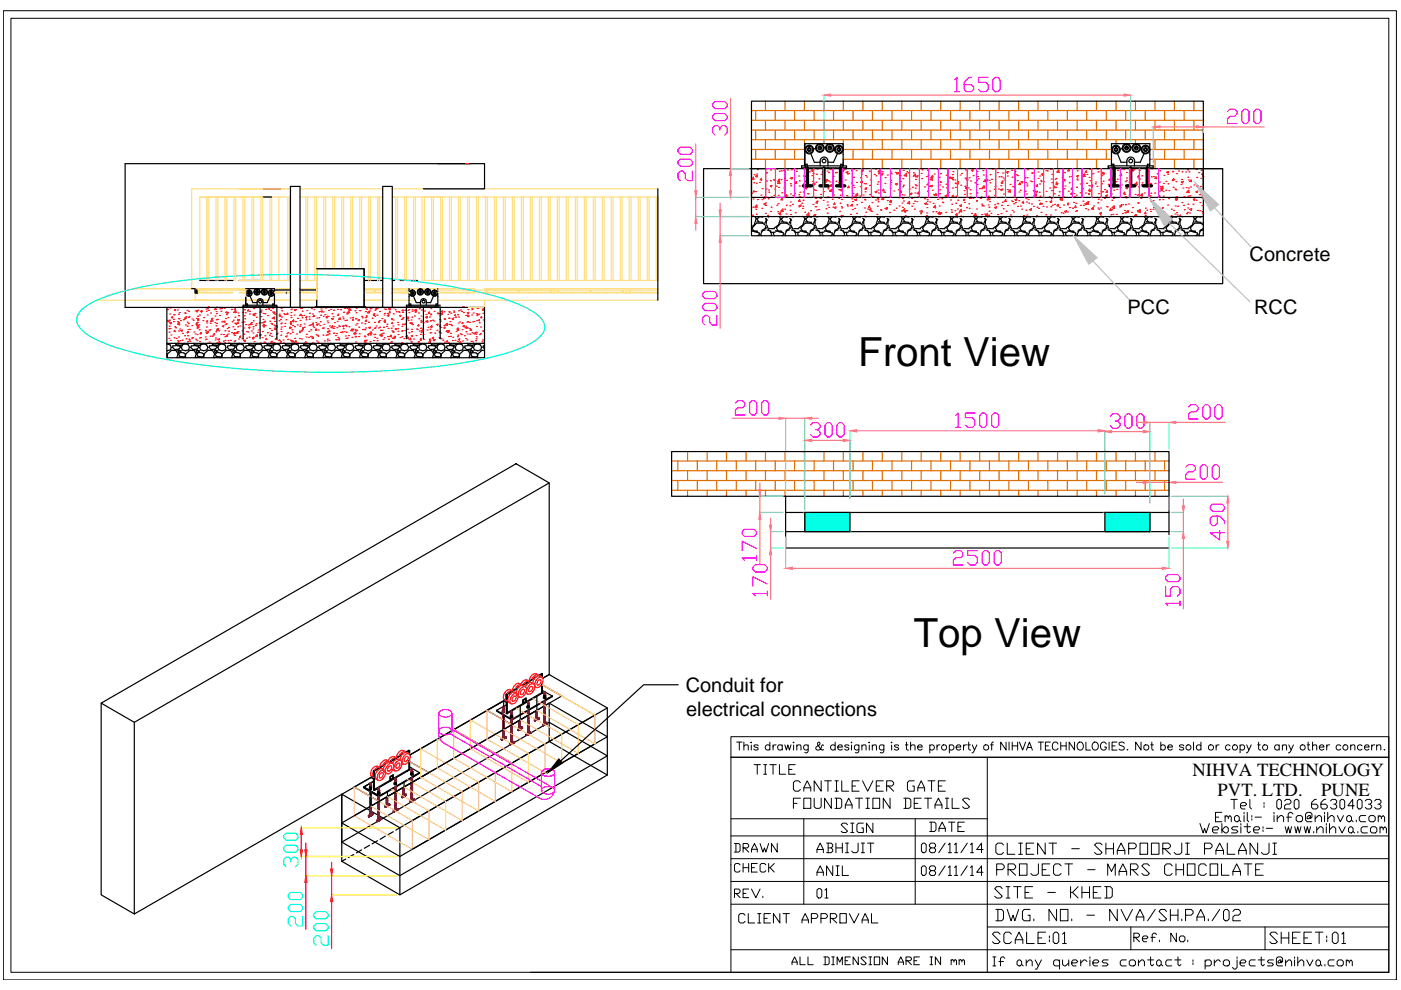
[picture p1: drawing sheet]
<svg xmlns="http://www.w3.org/2000/svg" width="297mm" height="210mm" viewBox="0 0 297 210" stroke-linecap="round" stroke-linejoin="round" font-family="sans-serif">
<defs><g id="words">
<g font-size="8.5">
<text x="182" y="77.6">Front View</text>
<text x="193.7" y="137.1">Top View</text>
</g>
<g font-size="4.2">
<text x="265" y="55.4">Concrete</text>
<text x="239.1" y="66.7">PCC</text>
<text x="265.9" y="66.6">RCC</text>
<text x="145.4" y="146.7">Conduit for</text>
<text x="145.5" y="151.8">electrical connections</text>
</g>
<g font-size="3.9">
<text x="252.8" y="164.6">NIHVA TECHNOLOGY</text>
<text x="258.2" y="168.8">PVT. LTD.</text>
<text x="280.1" y="168.8">PUNE</text>
</g>
</g></defs>
<!-- layer: 0 -->
<g fill="none" stroke="#000" stroke-width=".25">
<path d="M162.4 35.8h-3.1v6.1h95.8v-6.1v14.2h-95.8v-28.6h95.8v14.4M170 35.2h9.5v.4h-9.5zM170.6 35.2v-4.7h8.2v4.7M170.8 35.4v-.6h.3v.6M171.9 32.6l.8 1.8h1.2M172.9 31.5l-.4 .1M173.9 35.2v-1.1a.83 .83 0 0 1 .8-.8 .83 .83 0 0 1 .8 .8v1.1M174.7 31.2h.3M176.8 31.6h.1M177.5 32.6l-.8 1.8h-1.2M178.3 35.4v-.6h.4v.6M234.9 35.2h9.6v.4h-9.6z"/>
<path d="M235.7 35.2v-4.7h8.1v4.7M235.8 35.4v-.6h.4v.6M236.9 32.6l.8 1.8h1.2M237.9 31.5l-.4 .1M239.7 31.2h.4M240.5 34.1v1.1M240.6 34.1a.83 .83 0 0 0-.9-.8 .83 .83 0 0 0-.8 .8v1.1M241.8 31.6h.2M242.6 32.6l-.8 1.8h-1.3M243.3 35.4v-.6h.4v.6M249.1 35.8h10.1v24.3h-110v-24.3h110M42.4 59.5h7.1"/>
<path d="M50.7 59.5h4.6M55.8 40h3.7M55.8 41.8h1.8M67.1 57h10.1v8.1v-8.1h-10.1v8.1v-1.4M77.2 59.5h3.9M83.2 59.5h.5M84.9 59.5h3.6M89.8 40h12.9v-5.3h-76.2v30.5h76.2v10.6h-67.3v-10.6M139.5 40v23.7M159.3 49l1.3 .1M159.3 45.9h95.8M160 49.1l1 .3"/>
<path d="M160 47.6l-.7 .5M160.1 45.9l.2 .4M160.3 46.3l-.4 1.3M160.5 45.9v.1M160.5 46.4l.4 .7M160.5 47l1.2 .1M160.6 45.9l-.1 .1M160.9 49.7l-.2 .3M161 45.9l.7 .1M161 49.4v.3M161 45.9l-.5 .6M161.3 49.7l.1 .3"/>
<path d="M161.6 47.2l.6 .5M161.6 49l-.3 .7M161.7 47.3h-1.3l-.9 1.1 .3 .6M162.2 48.8l-.8 .2M162.3 46.3l.4 .4M162.4 46.9l-.3 .5M162.4 47.8l-.2 .7M162.5 46.5v.3M162.5 46.4v1.1M162.5 47.7l.5 1M162.6 48.8l.9 .3M162.7 48.2l-1.1 .6"/>
<path d="M163 45.9l-.1 .1M163.1 48.5h1.1M163.2 48.8l.3 .7M163.6 49.7l-.1 .3M164.1 49.8l.1 .2M164.1 49.3l-.2 .4M164.4 49.2l-1 .1M164.5 49l1.3 .1M164.6 48.4l.4 .6M165.1 49.1l1 .3M165.2 47.6l-1.1 .8M165.3 45.9l.2 .4"/>
<path d="M165.5 46.3l-.4 1.3M165.6 45.9v.1M165.6 46.4l.5 .7M165.6 47l1.3 .1M165.8 45.9l-.1 .1M166.1 49.7l-.3 .3M166.1 49.4l.1 .3M166.5 49.7l.1 .3M166.7 47.2l.7 .5M166.8 49l-.4 .7M166.9 46l-.8-.1-.5 .6M166.9 47.3h-1.3l-1 1"/>
<path d="M167.4 48.8l-.8 .2M167.5 46.3l.3 .4M167.5 46.9l-.2 .5M167.6 47.8l-.2 .7M167.6 46.5v.3M167.7 46.4l-.1 1.1M167.7 47.7l.4 1M167.8 48.8l.8 .3M167.8 48.2l-1.1 .6M168.2 45.9l-.1 .1M168.3 48.5h1.1M168.4 48.8l.3 .7"/>
<path d="M168.7 49.7l-.1 .3M169.3 49.8l.1 .2M169.3 49.3l-.2 .4M169.5 49.2l-.9 .1M169.6 49l1.3 .1M169.8 48.4l.4 .6M170.3 49.1l1 .3M170.4 47.6l-1.2 .8M170.4 45.9l.2 .4M170.7 46.3l-.4 1.3M170.8 45.9v.1M170.8 46.4l.4 .7"/>
<path d="M170.8 47l1.3 .1M170.9 45.9l-.1 .1M171.3 49.7l-.3 .3M171.3 45.9l.8 .1M171.3 49.4l.1 .3M171.4 45.9l-.6 .6M171.6 49.7l.1 .3M171.9 47.2l.6 .5M171.9 49l-.3 .7M172.1 47.3h-1.4l-.9 1M172.5 48.8l-.8 .2M172.6 46.3l.4 .3"/>
<path d="M172.7 46.9l-.2 .5M172.7 47.8l-.2 .7M172.8 46.5v.3M172.8 46.4v1.1M172.9 47.7l.4 1M173 48.8l.8 .3M173 48.2l-1.1 .6M173.3 45.9l-.1 .1M173.5 48.5h1M173.6 48.8l.2 .7M173.9 49.7l-.1 .3M174.4 49.3l-.1 .4"/>
<path d="M174.4 49.8l.2 .2M174.7 49.2l-1 .1M174.8 49l1.3 .1M174.9 48.4l.4 .6M175.4 49.1l1.1 .3M175.5 47.6l-1.1 .8M175.5 45.9l.3 .4M175.8 46.3l-.4 1.3M175.9 47l1.3 .1M176 45.9v.1M176 46.4l.4 .7M176.1 45.9l-.1 .1"/>
<path d="M176.4 49.7l-.2 .3M176.4 49.4l.1 .3M176.8 49.7l.1 .3M177 47.2l.7 .5M177.1 49l-.3 .7M177.2 46l-.7-.1-.5 .6M177.2 47.3h-1.3l-1 1M177.7 48.8l-.8 .2M177.8 46.3l.4 .3M177.9 46.9l-.3 .5M177.9 47.8l-.2 .7M178 46.5v.3"/>
<path d="M178 46.4v1.1M178 47.7l.4 1M178.1 48.8l.8 .3M178.2 48.2l-1.1 .6M178.5 45.9l-.1 .1M178.6 48.5h1.1M178.7 48.8l.3 .7M179.1 49.7l-.2 .3M179.6 49.8l.1 .2M179.6 49.3l-.2 .4M179.9 49.2l-1 .1M179.9 49l1.3 .1"/>
<path d="M180.1 48.4l.4 .6M180.6 49.1l1 .3M180.7 47.6l-1.1 .8M180.7 45.9l.3 .4M181 46.3l-.4 1.3M181.1 47l1.3 .1M181.1 45.9v.1M181.1 46.4l.5 .7M181.2 45.9v.1M181.6 49.7l-.3 .3M181.6 49.4l.1 .3M181.9 49.7l.2 .3"/>
<path d="M182.2 47.2l.7 .5M182.2 49l-.3 .7M182.4 47.3h-1.4l-.9 1M182.4 46l-.8-.1-.5 .6M182.9 48.8l-.8 .2M182.9 46.3l.4 .3M183 46.9l-.2 .5M183 47.8l-.2 .7M183.1 46.5v.3M183.2 46.4l-.1 1.1M183.2 47.7l.4 1M183.3 48.8l.8 .3"/>
<path d="M183.3 48.2l-1.1 .6M183.7 45.9l-.2 .1M183.8 48.5h1.1M183.9 48.8l.3 .7M184.2 49.7l-.1 .3M184.7 49.8l.2 .2M184.7 49.3l-.1 .4M185 49.2l-.9 .1M185.1 49l1.3 .1M185.3 48.4l.3 .6M185.7 49.1l1.1 .3M185.9 47.6l-1.2 .8"/>
<path d="M185.9 45.9l.2 .4M186.2 46.3l-.5 1.3M186.3 47l1.3 .1M186.3 45.9h.1M186.3 46.4l.4 .7M186.8 49.7l-.3 .3M186.8 49.4v.3M187.1 49.7l.1 .3M187.4 47.2l.6 .5M187.4 49l-.3 .7M187.5 46l-.7-.1-.5 .6M187.5 47.3h-1.3l-.9 1"/>
<path d="M188 48.8l-.8 .2M188.1 46.3l.4 .3M188.2 46.9l-.3 .5M188.2 47.8l-.2 .7M188.2 46.5v.3M188.3 46.4l-.1 1.1M188.4 47.7l.4 1M188.5 48.8l.8 .3M188.5 48.2l-1.1 .6M188.8 45.9l-.1 .1M188.9 48.5h1.1M189 48.8l.3 .7"/>
<path d="M189.3 49.7v.3M189.9 49.8l.2 .2M189.9 49.3l-.1 .4M190.2 49.2l-1 .1M190.3 49l1.2 .1M190.4 48.4l.4 .6M190.9 49.1l1 .3M191 47.6l-1.1 .8M191 45.9l.3 .4M191.3 46.3l-.4 1.3M191.4 47l1.3 .1M191.5 45.9h.1"/>
<path d="M191.5 46.4l.4 .7M191.9 49.7l-.2 .3M191.9 49.4l.1 .3M192.3 49.7l.1 .3M192.5 47.2l.7 .5M192.6 49l-.3 .7M192.7 46l-.7-.1-.5 .6M192.7 47.3h-1.3l-1 1M193.2 48.8l-.9 .2M193.2 46.3l.5 .3M193.4 46.9l-.3 .5M193.4 47.8l-.2 .7"/>
<path d="M193.4 46.5v.3M193.5 46.4l-.1 1.1M193.5 47.7l.4 1M193.6 48.7l.8 .4M193.6 48.2l-1 .6M194 45.9l-.1 .1M194.1 48.5h1.1M194.2 48.8l.3 .7M194.5 49.7l-.1 .3M195.1 49.8l.1 .2M195.1 49.3l-.2 .4M195.4 49.2l-1.1 .1"/>
<path d="M195.4 49l1.3 .1M195.6 48.4l.3 .6M196.1 49.1l1 .3M196.2 47.6l-1.1 .8M196.2 45.9l.3 .4M196.5 46.3l-.4 1.3M196.5 47.3h1.4M196.5 47.3l-.9 1M196.6 45.9h.1M196.6 47l1.3 .1M196.6 46.4l.4 .7M197 49.7l-.2 .3"/>
<path d="M197.1 49.4v.3M197.4 49.7l.2 .3M197.7 47.2l.7 .5M197.7 49l-.3 .7M197.9 46l-.8-.1-.5 .6M198.4 48.8l-.9 .2M198.4 46.3l.4 .3M198.5 46.9l-.3 .5M198.5 47.8l-.2 .7M198.6 46.5v.3M198.6 46.4v1.1M198.7 47.7l.4 1"/>
<path d="M198.7 48.7l.9 .4M198.8 48.2l-1.1 .6M199.1 45.9l-.1 .1M199.2 48.5h1.1M199.3 48.8l.4 .7M199.7 49.7l-.1 .3M200.2 49.8l.2 .2M200.2 49.3l-.1 .4M200.5 49.2l-1 .1M200.6 49l1.3 .1M200.8 48.4l.3 .6M201.2 49.1l1.1 .3"/>
<path d="M201.4 47.6l-1.2 .8M201.4 45.9l.2 .4M201.7 46.3l-.5 1.3M201.7 45.9h.2M201.7 47l1.3 .1M201.8 46.4l.4 .7M202.2 49.7l-.2 .3M202.3 49.4v.3M202.8 47.2l.7 .5M202.9 49l-.3 .7 .1 .3M203 46l-.7-.1-.5 .6M203 47.3h-1.3l-1 1"/>
<path d="M203.5 48.8l-.8 .2M203.6 46.3l.4 .3M203.7 46.9l-.3 .5M203.7 47.8l-.2 .7M203.7 46.5v.3M203.8 46.4l-.1 1.1M203.8 47.7l.4 1M203.9 48.7l.9 .4M203.9 48.2l-1 .6M204.3 45.9l-.1 .1M204.4 48.5h1.1M204.5 48.8l.3 .7"/>
<path d="M204.8 49.7v.3M205.4 49.8l.2 .2M205.4 49.3l-.2 .4M205.6 49.2l-.9 .1M205.7 49l1.3 .1M205.9 48.4l.4 .6M206.4 49.1l1 .3M206.5 47.6l-1.1 .8M206.5 45.9l.3 .4M206.8 46.3l-.4 1.3M206.9 45.9h.1M206.9 47l1.3 .1"/>
<path d="M207 46.4l.3 .7M207.4 49.7l-.3 .3M207.4 49.4l.1 .3M208 47.2l.7 .5M208.1 49l-.3 .7 .1 .3M208.2 46l-.7-.1-.5 .6M208.2 47.3h-1.4l-.9 1M208.7 48.8l-.9 .2M208.7 46.3l.5 .3M208.8 46.9l-.2 .5M208.9 47.8l-.3 .7M208.9 46.5v.3"/>
<path d="M208.9 46.4v1.1M209 47.7l.4 1M209.1 48.7l.8 .4M209.1 48.2l-1 .6M209.5 45.9l-.1 .1M209.6 48.5h1.1M209.7 48.8l.3 .7M210 49.7l-.1 .3M210.6 49.8l.1 .2M210.6 49.3l-.2 .4M210.8 49.2l-1 .1M210.9 49l1.3 .1"/>
<path d="M211.1 48.4l.3 .6M211.6 49.1l1 .3M211.7 47.6l-1.1 .8M211.7 45.9l.2 .4M211.9 46.3l-.3 1.3M212.1 45.9v.1M212.1 47l1.2 .1M212.1 46.4l.4 .7M212.2 45.9l-.1 .1M212.5 49.7l-.2 .3M212.6 49.4v.3M212.9 49.7l.1 .3"/>
<path d="M213.2 47.2l.7 .5M213.2 49l-.3 .7M213.3 46l-.7-.1-.5 .6M213.3 47.3h-1.3l-.9 1M213.9 48.8l-.9 .2M213.9 46.3l.4 .3M214 46.9l-.3 .5M214 47.8l-.2 .7M214.1 46.5v.3M214.1 46.4v1.1M214.2 47.7l.4 1M214.2 48.7l.9 .4"/>
<path d="M214.3 48.2l-1.1 .6M214.6 45.9l-.1 .1M214.7 48.5h1.1M214.8 48.8l.3 .7M215.2 49.7l-.1 .3M215.7 49.8l.2 .2M215.7 49.3l-.2 .4M216 49.2l-1 .1M216.1 49l1.3 .1M216.2 48.4l.4 .6M216.7 49.1l1 .3M216.8 47.6l-1.1 .8"/>
<path d="M216.9 45.9l.2 .4M217.1 46.3l-.4 1.3M217.2 45.9h.2M217.2 46.4l.5 .7M217.2 47l1.3 .1M217.7 49.7l-.2 .3M217.7 45.9l.8 .1M217.7 49.4l.1 .3M217.8 45.9l-.5 .6M218.3 47.2l.7 .5M218.4 49l-.3 .7 .1 .3M218.5 47.3h-1.3l-1 1"/>
<path d="M219 48.8l-.8 .2M219.1 46.3l.3 .3M219.1 46.9l-.2 .5M219.2 47.8l-.2 .7M219.2 46.5v.3M219.3 46.4l-.1 1.1M219.3 47.7l.4 1M219.4 48.7l.8 .4M219.4 48.2l-1.1 .6M219.8 45.9l-.1 .1M219.9 48.5h1.1M220 48.8l.3 .7"/>
<path d="M220.3 49.7l-.1 .3M220.9 49.8l.1 .2M220.9 49.3l-.2 .4M221.1 49.2l-.9 .1M221.2 49l1.3 .1M221.4 48.4l.4 .6M221.9 49.1l1 .3M222 47.6l-1.1 .8M222 45.9l.2 .4M222.3 46.3l-.4 1.3M222.4 45.9v.1M222.4 46.4l.4 .7"/>
<path d="M222.4 47l1.3 .1M222.5 45.9l-.1 .1M222.9 49.7l-.3 .3M222.9 49.4l.1 .3M223.3 49.7v.3M223.5 47.2l.6 .5M223.5 49l-.3 .7M223.7 46l-.8-.1-.5 .6M223.7 47.3h-1.4l-.9 1M224.1 48.8l-.8 .2M224.2 46.3l.4 .3M224.3 46.9l-.2 .5"/>
<path d="M224.4 47.8l-.3 .7M224.4 46.5v.3M224.4 46.4v1.1M224.5 47.7l.4 1M224.6 48.7l.8 .4M224.6 48.2l-1.1 .6M224.9 45.9v.1M225.1 48.5h1M225.2 48.8l.3 .7M225.5 49.7l-.1 .3M226 49.8l.2 .2M226 49.3l-.1 .4"/>
<path d="M226.3 49.2l-1 .1M226.4 49l1.3 .1M226.6 48.4l.3 .6M227 49.1l1.1 .3M227.1 47.6l-1.1 .8M227.1 45.9l.3 .4M227.4 46.3l-.4 1.3M227.6 45.9v.1M227.6 46.4l.4 .7M227.6 47l1.2 .1M227.7 45.9l-.1 .1M228 49.7l-.2 .3"/>
<path d="M228 49.4l.1 .3M228.1 45.9l.7 .1M228.1 45.9l-.5 .6M228.6 47.2l.7 .5M228.7 49l-.3 .7 .1 .3M228.8 47.3h-1.3l-.9 1M229.3 48.8l-.8 .2M229.3 46.3l.5 .3M229.5 46.9l-.3 .5M229.5 47.8l-.2 .7M229.6 46.5v.3M229.6 46.4v1.1"/>
<path d="M229.6 47.7l.4 1M229.7 48.7l.8 .4M229.8 48.2l-1.1 .6M230.1 45.9l-.1 .1M230.2 48.5h1.1M230.3 48.8l.3 .7M230.7 49.7l-.1 .3M231.2 49.8l.1 .2M231.2 49.3l-.2 .4M231.5 49.2l-1 .1M231.5 49l1.3 .1M231.7 48.4l.4 .6"/>
<path d="M232.2 49.1l1 .3M232.3 47.6l-1.1 .8M232.3 45.9l.3 .4M232.6 46.3l-.4 1.3M232.7 47l1.3 .1M232.7 45.9v.1M232.7 46.4l.5 .7M232.8 45.9v.1M233.2 49.7l-.3 .3M233.2 49.4l.1 .3M233.8 47.2l.7 .5M233.8 49l-.3 .7 .2 .3"/>
<path d="M234 46l-.8-.1-.5 .6M234 47.3h-1.4l-.9 1M234.5 48.8l-.8 .2M234.5 46.3l.4 .3M234.6 46.9l-.2 .5M234.6 47.8l-.1 .7M234.7 46.5v.3M234.8 46.4l-.1 1.1M234.8 47.7l.4 1M234.9 48.7l.8 .4M234.9 48.2l-1.1 .6M235.3 45.9l-.1 .1"/>
<path d="M235.4 48.5h1.1M235.5 48.8l.3 .7M235.8 49.7l-.1 .3M236.3 49.8l.2 .2M236.3 49.3l-.1 .4M236.6 49.2l-.9 .1M236.7 49l1.3 .1M236.9 48.4l.4 .6M237.3 49.1l1.1 .3M237.5 47.6l-1.2 .8M237.5 45.9l.2 .4M237.8 46.3l-.5 1.3"/>
<path d="M237.9 47l1.3 .1M237.9 45.9v.1M237.9 46.4l.4 .7M238 45.9l-.1 .1M238.4 49.7l-.3 .3M238.4 49.4v.3M239 47.2l.6 .5M239 49l-.3 .7 .1 .3M239.1 47.3h-1.3l-.9 1M239.2 46l-.8-.1-.5 .6M239.6 48.8l-.8 .2M239.7 46.3l.4 .3"/>
<path d="M239.8 46.9l-.2 .5M239.8 47.8l-.2 .7M239.8 46.5v.3M239.9 46.4v1.1M239.9 47.7l.5 1M240.1 48.7l.8 .4M240.1 48.2l-1.1 .6M240.4 45.9v.1M240.5 48.5h1.1M240.7 48.8l.2 .7M240.9 49.7v.3M241.5 49.8l.2 .2"/>
<path d="M241.5 49.3l-.1 .4M241.8 49.2l-1 .1M241.9 49l1.2 .1M242 48.4l.4 .6M242.5 49.1l1.1 .3M242.6 47.6l-1.1 .8M242.6 45.9l.3 .4M242.9 46.3l-.4 1.3M243 47l1.3 .1M243.1 45.9h.1M243.1 46.4l.4 .7M243.5 49.7l-.2 .3"/>
<path d="M243.5 49.4l.1 .3M244.1 47.2l.7 .5M244.2 49l-.3 .7 .1 .3M244.3 46l-.7-.1-.5 .6M244.3 47.3h-1.3l-1 1M244.8 48.8l-.8 .2M244.8 46.3l.5 .3M245 46.9l-.3 .5M245 47.8l-.2 .7M245 46.5v.3M245.1 46.4l-.1 1.1M245.1 47.7l.4 1"/>
<path d="M245.2 48.7l.8 .4M245.3 48.2l-1.1 .6M245.6 45.9l-.1 .1M245.7 48.5h1.1M245.8 48.8l.3 .7M246.1 49.7l-.1 .3M246.7 49.8l.1 .2M246.7 49.3l-.2 .4M247 49.2l-1.1 .1M247 49l1.3 .1M247.2 48.4l.4 .6M247.7 49.1l1 .3"/>
<path d="M247.8 47.6l-1.1 .8M247.8 45.9l.3 .4M248.1 46.3l-.4 1.3M248.2 47l1.3 .1M248.2 45.9h.1M248.2 46.4l.5 .7M248.7 49.7l-.3 .3M248.7 49.4v.3M249.3 47.2l.7 .5M249.3 49l-.3 .7 .2 .3M249.5 46l-.8-.1-.5 .6M249.5 47.3h-1.4l-.9 1"/>
<path d="M250 48.8l-.9 .2M250 46.3l.4 .3M250.1 46.9l-.3 .5M250.1 47.8l-.2 .7M250.2 46.5v.3M250.3 46.4l-.1 1.1M250.3 47.7l.4 1M250.4 48.7l.8 .4M250.4 48.2l-1.1 .6M250.7 45.9l-.1 .1M250.9 48.5h1.1M251 48.8l.3 .7"/>
<path d="M251.3 49.7l-.1 .3M251.8 49.8l.2 .2M251.8 49.3l-.1 .4M252.1 49.2l-1 .1M252.2 49l1.3 .1M252.4 48.4l.3 .6M252.8 49.1l1.1 .3M253 47.6l-1.2 .8M253 45.9l.2 .4M253.3 46.3l-.5 1.3M253.4 45.9h.1M253.4 47l1.3 .1"/>
<path d="M253.4 46.4l.4 .7M253.8 49.7l-.2 .3M253.9 49.4v.3M254.5 47.2l.6 .5M254.5 49l-.3 .7 .1 .3M254.6 46l-.7-.1-.5 .6M254.6 47.3h-1.3l-.9 1M255.1 48.8l-.8 .2M255.1 47.2l-.1 .2M255.1 48.4v.1M255.1 48.5l-.6 .3M35.4 75v.5"/>
<path d="M35.4 72.9l.7 .2 .2 .5-.2 .6-.7 .2M35.4 72.8h67.3M35.5 75.1v.7M35.5 75l.9-.7h.9l.4 .7-.2 .8M36.6 73.6l.5 .5 .9-.1M36.7 73.3l-.1 .3M37.2 72.8l.2 .3M37.4 73.3h-.8M37.5 73.3l.7 .1 .1 .2-.4 .4M38 74.2l-.3 .2 .2 .3 .5-.3-.4-.1M38.1 75.6l1 .1M38.2 74.7l.8 .1"/>
<path d="M38.3 74.7l-.4 .4 .3 .5M38.7 73.1l.7-.2 .5 .2 .3 .5-.2 .6-.7 .2-.6-.2-.3-.6M38.7 73.1l-.2 .5M38.8 75.8h.1M38.8 75.8h-1.1M39 74.9l.4 .2M39.1 72.8l-.8 .4-1-.1M39.3 75.1l-.2 .6M39.4 75.1l-.1 .7M40.2 74.3h1l.4 .7-.3 .8M40.3 74.2l-.9 .8M40.6 73.3l-.1 .3 .4 .5"/>
<path d="M40.6 61.2h.8M41 72.8l.2 .3 .9 .1M41.3 73.3h-.8M41.3 73.3l.8 .1v.2l-.3 .4M41.4 61.5h.4v.6h-.4zM41.6 74.4l.1 .3 .6-.3-.4-.2-.3 .2M41.6 75.8h1.2M41.8 62.1h.1M41.8 74l-.9 .1M41.9 62.1h.1M42.1 74.7l.8 .1M42.1 74.7l-.4 .4 .3 .5 1 .1"/>
<path d="M42.3 73.6l.2 .6M42.6 74.2l.6 .2M42.9 74.9l.3 .2-.2 .6M43 72.8l-.8 .4M43.3 75.1l-.1 .7M43.3 75l.8-.7h1l.4 .7-.3 .8M43.8 73.1l.3 .5-.3 .6-.6 .2M43.8 73.1l-.6-.2-.6 .2-.2 .5M44.9 72.8l.2 .3M45.5 75.8h1.1M45.6 74l.4-.4v-.2l-.8-.1h-.8l-.1 .3 .5 .5M45.7 74l-.9 .1"/>
<path d="M45.7 74.2l-.2 .2 .1 .3 .6-.3-.5-.1M45.9 75.6l.9 .1M46 74.7l.8 .1 .3 .3-.2 .6M46 74.7l-.4 .4 .3 .5M46.2 73.6l.2 .6 .7 .2M46.4 73.1l.7-.2 .6 .2 .2 .5-.2 .6M46.5 73.1l-.3 .5M46.8 72.8l-.8 .4-.9-.1M47.1 75.1v.7M47.7 74.2l-.6 .2M48 74.3h.9l.4 .7-.2 .8M48 74.2l-.9 .8"/>
<path d="M48.8 72.8l.2 .3M48.9 73.1l1 .1M49.3 74.4l.2 .3 .6-.3-.5-.2-.3 .2M49.3 75.8h1.2M49.5 74l.4-.4-.1-.2-.7-.1h-.8l-.1 .3 .4 .5M49.6 74l-.9 .1M49.9 74.7l.7 .1M49.9 74.7l-.4 .4 .3 .5 .9 .1M50.3 73.1l.6-.2 .6 .2 .3 .5-.2 .6-.7 .2-.6-.2-.2-.6zM50.7 74.8l.3 .3-.3 .6M50.7 72.8l-.7 .4M51 75.1v.7"/>
<path d="M51 75l.9-.7h.9l.4 .7-.3 .8M51.5 65.1h7.2M52.1 61.2h9.5M52.1 62.9v1.8M52.1 64.9v-.4h.4v.4M52.6 72.8l.2 .3 1 .1M52.9 73.3h-.7l-.1 .3 .4 .5M52.9 73.3l.8 .1v.2M53 62.8l.6 1.4h.9M53.2 75.8h1.2M53.5 74l-.9 .1M53.5 74.2l-.3 .2 .1 .3 .6-.3-.4-.1"/>
<path d="M53.7 73.6l-.3 .4M53.7 74.7l.8 .1 .3 .3-.2 .6M53.7 74.7l-.4 .4 .4 .5 .9 .1M53.9 73.6l.3 .6 .6 .2 .6-.2M54 73.6l.2-.5 .6-.2 .6 .2 .3 .5-.2 .6M54.5 64v.7M54.6 72.8l-.8 .4M54.8 75.1v.7M54.9 75l.8-.7h1l.4 .7-.3 .8M55.1 61.8h.3M55.1 65.1v6.7M55.7 64v.7"/>
<path d="M55.8 63.9a.61 .61 0 0 0-.6-.6 .61 .61 0 0 0-.6 .6M56 73.3v.3l.4 .5 .9-.1M56.5 72.8l.2 .3M56.8 73.3h-.8M56.8 73.3l.8 .1v.2l-.3 .4M57.1 74.4l.1 .3 .6-.3-.5-.2-.2 .2M57.1 75.8h1.1M57.3 62.8l-.6 1.4h-1M57.6 74.7l.8 .1 .3 .3v.7M57.6 74.7l-.4 .4 .3 .5 .9 .1M57.8 64.9v-.4h.3v.4M58.1 73.1l.6-.2 .6 .2 .2 .5-.2 .6-.6 .2-.7-.2-.2-.6z"/>
<path d="M58.2 61.5h3.4M58.2 61.2v3.5M58.4 72.8l-.7 .4-1-.1M58.7 75.4l-.2 .3M58.7 65.1v-.4h-7.2v7.1M58.7 65.1v6.7M59.9 73.3l-.1 .3 .4 .5M60.4 72.8l.2 .3 .9 .1M60.5 74.3l.4 .7M60.6 74.3h-1l-.9 .7M60.6 73.3h-.7M60.6 73.3l.8 .1 .1 .2-.4 .4"/>
<path d="M60.7 62.1h.1M60.9 62l-.1 .1-.1-.1M60.9 74.4l.3-.2 .5 .2-.6 .3zM60.9 75.8h1.2M61 75l-.3 .8M61.2 74l-.9 .1M61.4 75.6l.9 .1M61.6 65.1v-25.6h2v25.6M61.7 73.6l.2 .6M61.7 73.6l.2-.5 .7-.2 .6 .2 .2 .5-.2 .6-.6 .2-.7-.2M62.2 74.8l-.7-.1-.4 .4 .3 .5M62.3 74.8l.3 .3v.2"/>
<path d="M62.3 72.8l-.7 .4M62.6 75.4l-.3 .3M62.6 75.1v.7M63.5 74.3h.9l.4 .7-.2 .8M63.5 74.2l-.9 .8M63.6 61.2h3.5M63.6 61.5h3.5M63.7 73.6l.4 .5M64.2 72.8l.3 .3M64.5 73.3h-.7l-.1 .3M64.5 73.3l.8 .1v.2l-.3 .4M65.1 74l-.9 .1"/>
<path d="M65.1 74.2l-.3 .2 .2 .3 .5-.3-.4-.1M65.2 75.6l1 .1M65.3 74.7l.8 .1 .3 .3v.7M65.3 74.7l-.3 .4 .3 .5M65.5 73.6l.3 .6 .6 .2M65.8 73.1l-.2 .5M65.9 75.8h.1M65.9 75.8h-1.1M66.2 72.8l-.8 .4-1-.1M66.4 72.9l-.6 .2M66.4 75.4l-.2 .3M66.4 75.1v.2"/>
<path d="M66.4 72.9l.6 .2 .3 .5M67.1 65.2h-.3v-.1h10.7v.1M67.3 73.6l-.2 .6-.7 .2M67.3 74.3h1l.4 .7-.3 .8M67.4 74.2l-.9 .8M67.6 73.3h.8l.8 .1v.2l-.3 .4M67.7 73.3l-.2 .3 .5 .5M68.1 72.8l.2 .3 .9 .1M68.7 74.4l.1 .3 .6-.3-.5-.2-.2 .2M68.7 75.8h1.2M68.9 74l-.9 .1M69.7 73.1l.6-.2 .6 .2 .2 .5-.2 .6-.6 .2-.6-.2-.3-.6z"/>
<path d="M70 74.8l-.8-.1-.4 .4 .3 .5 1 .1M70 74.8l.3 .3v.2M70.1 72.8l-.8 .4M70.3 75.4l-.2 .3M70.3 75.1v.7M71.2 74.3h1l.4 .7-.3 .8M71.3 74.2l-.9 .8M72 72.8l.2 .3M72.2 73.1l.9 .1M72.5 75.8h1.2M72.7 74l.4-.4v-.2l-.9-.1h-.7l-.1 .3 .4 .5M72.8 74l-.9 .1"/>
<path d="M72.8 74.2l-.3 .2 .2 .3 .6-.3-.5-.1M73.1 74.7l.8 .1 .3 .3v.2M73.1 74.7l-.4 .4 .3 .5 .9 .1M73.3 73.6l.2 .6 .7 .2M73.5 73.1l.7-.2 .6 .2 .2 .5-.2 .6M73.6 73.1l-.3 .5M73.9 72.8l-.7 .4M74.2 75.4l-.3 .3M74.2 75.1v.7M74.2 75l.9-.7h.9l.4 .7-.2 .8M74.8 74.2l-.6 .2M75.8 72.8l.3 .3"/>
<path d="M76 73.1l1 .1M76.1 73.3h-.7l-.1 .3 .5 .5 .9-.1M76.1 73.3l.8 .1v.2l-.3 .4M76.4 74.4l.2 .3 .6-.3-.5-.2-.3 .2M76.4 75.8h1.2M77.4 73.1l.6-.2 .6 .2 .3 .5-.2 .6-.7 .2-.6-.2-.2-.6zM77.7 74.8l-.8-.1-.3 .4 .3 .5 .9 .1M77.8 74.8l.2 .3v.2M77.8 72.8l-.7 .4M78 75.4l-.2 .3M78.1 75.1l-.1 .7M78.1 75l.9-.7h.9l.4 .7-.3 .8"/>
<path d="M79.3 73.3l-.2 .3 .5 .5M79.7 72.8l.2 .3 1 .1M80 73.3h-.8M80 73.3l.8 .1v.2M80.3 74.4l.3-.2 .4 .2-.6 .3zM80.3 75.8h1.2M80.5 74l-.8 .1M80.7 75.6l1 .1M80.8 73.6l-.3 .4M80.8 74.7l.8 .1M80.8 74.7l-.4 .4 .4 .5M81 73.6l.3 .6 .6 .2 .6-.2"/>
<path d="M81.1 73.6l.2-.5 .6-.2 .6 .2 .2 .5-.1 .6M81.1 65.2v-25.7h2.1v25.7M81.6 74.8l.3 .3v.2M81.7 72.8l-.8 .4M81.9 75.4l-.2 .3M81.9 75.1v.7M82.8 74.3h1l.4 .7-.3 .8M82.9 74.2l-.9 .8M83.6 72.8l.2 .3M83.8 73.1l.9 .1M83.8 73.3h-.7l-.1 .3 .5 .5M83.9 73.3l.8 .1v.2l-.3 .4"/>
<path d="M84.1 74.4l.2 .3 .6-.3-.5-.2-.2 .2M84.1 75.8h1.2M84.4 74l-.9 .1M85.5 75.7l-.9-.1-.3-.5 .4-.4 .8 .1 .3 .3v.7M85.5 72.8l-.7 .4M85.8 72.9l-.6 .2-.3 .5 .2 .6 .7 .2M85.8 75.4l-.2 .3M85.8 72.9l.6 .2 .2 .5-.2 .6-.6 .2M86.2 65.1v6.7M86.7 61.2v3.5M86.8 64.9v-.4h.3v.4M87 73.3h.7l.8 .1v.2l-.3 .4"/>
<path d="M87 73.3l-.1 .3 .4 .5M87.5 72.8l.2 .3 .9 .1M87.6 74.3l.4 .7M87.7 62.8l.6 1.4h.8M87.7 74.3h-1l-.9 .7M88 75.8h1.2M88.1 75l-.3 .8M88.2 74.7l.6-.3-.5-.2-.3 .2 .2 .4M88.3 74l-.9 .1M88.5 75.6l.9 .1M89 73.1l.6-.2 .7 .2 .2 .5-.2 .6-.7 .2-.6-.2-.2-.6zM89.1 64v.7"/>
<path d="M89.3 74.8l-.8-.1-.3 .4 .3 .5M89.4 74.8l.2 .3v.2M89.4 72.8l-.7 .4M89.6 75.4l-.2 .3M89.7 75.1l-.1 .7M89.8 65.1v6.7M90.4 64v.7M90.4 63.9a.61 .61 0 0 0-.6-.6 .61 .61 0 0 0-.6 .6M90.6 74.3h.9l.4 .7-.2 .8M90.6 74.2l-.9 .8M90.8 73.6l.4 .5M91.3 72.8l.3 .3"/>
<path d="M91.5 73.1l1 .1M91.6 73.3h-.7l-.2 .3M91.6 73.3l.8 .1v.2l-.3 .4M91.9 62.8l-.6 1.4h-.9M91.9 75.8h1.2M92.1 74l-.8 .1M92.1 74.3l.5 .1-.5 .3M92.2 74.2l-.3 .2 .2 .4M92.4 74.7l.8 .1 .3 .3v.7M92.4 64.9v-.4h.3v.4M92.4 74.7l-.3 .4 .3 .5 .9 .1M92.6 73.6l.3 .6 .6 .2"/>
<path d="M92.8 61.2v3.5M92.9 62l-.1 .1M92.9 73.1l-.2 .5M93.3 72.8l-.8 .4M93.3 64.7h-7.1v.4h7.1v6.7M93.5 72.9l-.6 .2M93.5 75.4l-.2 .3M93.5 75.1v.2M93.5 72.9l.6 .2 .3 .5M93.6 75l.8-.7h1l.4 .7-.3 .8M94.3 73.6l-.1 .6-.7 .2M94.8 73.3l-.2 .3 .5 .5"/>
<path d="M95.2 72.8l.2 .3 .9 .1M95.4 73.3h-.7M95.5 73.3l.8 .1v.2l-.3 .4M95.7 74.4l.2 .4M95.8 74.4l.2-.2 .5 .2-.6 .3M95.8 75.8h1.2M96 74l-.8 .1M96.8 73.1l.6-.2 .6 .2 .2 .5-.2 .6-.6 .2-.6-.2-.3-.6zM97.1 74.8l-.8-.1-.4 .4 .3 .5 1 .1M97.1 74.8l.3 .3v.2M97.2 72.8l-.8 .4M97.4 75.4l-.2 .3"/>
<path d="M97.4 75.1v.7M98.3 74.3h1l.4 .7-.3 .8M98.4 74.2l-.9 .8M98.6 73.3h.7l.8 .1 .1 .2M98.6 73.3l-.1 .3 .4 .5M99.1 72.8l.2 .3 .9 .1M99.6 75.8h1.2M99.8 74.7l.6-.3-.5-.2-.3 .2 .2 .4M99.9 74l-.9 .1M100.1 75.6l.9 .1M100.1 73.6l-.3 .4M100.1 74.7l.9 .1 .2 .3v.2"/>
<path d="M100.2 74.7l-.4 .4 .3 .5M100.4 73.6l.2 .6 .7 .2M100.6 73.1l.6-.2 .7 .2 .2 .5-.2 .6M100.7 73.1l-.3 .5M101 72.8l-.7 .4M101.2 75.4l-.2 .3M101.3 75l-.1 .8M101.9 74.2l-.7 .2M102.2 74.3h.5M102.2 74.2l-.9 .8M102.7 73.3h-.2l-.1 .3 .3 .4M116.4 102.4v40.6l-1.4 .8"/>
<path d="M166.6 105.2h-24.2v-9.5h105.4v9.5M166.6 108.7h81.2M166.6 105.2h81.2M166.6 112.7h81.2M166.6 105.2v11h81.2M180.2 108.7v4h-9.6v-4v4M234.3 108.7v4h9.5v-4v4M247.8 105.2v8.2M21.4 149.1l88-50.8 7 4.1-87.9 50.7zM21.4 149.1v40.6l7.1 4.1v-40.7M85.5 159.8l-3.2 1.8M86.7 159.2v.6"/>
<path d="M86.9 159.2v.7M86.9 159.2l-.7 .3M86.9 159.2l-.2-.1-.9 .5M96.2 154.7l12.3 7.1M106.8 151.6v3.1M107 148.4h.1M107 148.4l-20.1 11.6M107.3 149.5l-2 1.1M107.3 147.2l.2 .1v4M107.3 147.2v4M107.3 151.2l.2 .1M107.3 148.9l-.5-.3v1.2"/>
<path d="M108.2 151.8v.2l.4 .1M108.4 150.8l-.9 .5-.2-.1M108.4 151.9v.3M108.7 151.8l-.1 .3v-.4h-.3l-.1 .1 .4 .1M109.8 146l-2.3 1.3v4M110.2 145.5l-2.9 1.7M110.3 149.7v2.9M111 148.4l.2-.1a.31 .31 0 0 1 .1 .4 .31 .31 0 0 1-.4 .1zM111.5 148v.8v-.8l-.7 .4v.8M111.6 155.7h.1v.2zM111.7 149.8v.2l.4 .1M111.9 149.9v.2"/>
<path d="M112.2 149.8l-.1 .3v-.4l-.4 .1h.4M113.3 143.9l-2.4 1.4M113.7 143.5l-3.2 1.9M113.8 147.7v2.9l-38.7 22.4M114.8 146.9l.2 .1-6.6 3.8M114.8 146.9l-7.3 4.2M114.8 143v.6M114.8 145.1v1.8M115 143.8l1.4-.8 12.4 7.1v14.2l-12.4-7.1v-8.1l12.4 7.1-44 25.4-12.3-7.1v-6.1M115 145.2l4.1 2.4-10.6 6.1-5.3-3.1 3.8-2.2M115 146.4l2.1 1.2M115 142.9v.9"/>
<path d="M115 144.8v2.2l-.2-.1M115 142.9l-.6 .4M115 142.9l-.2-.1-.8 .5M115.2 147.7v.3l.4 .1M115.4 147.6h.2zM115.4 147.5l.2 .1zM115.4 147.9v.2M115.4 147.6l.2 .1-.2 .1zM115.7 147.7l-.1 .4 .1-.5-.5 .1 .4 .1M116.4 149.1l-43.9 25.4v4l12.3 7.2 44-25.4-12.4-7.2-43.9 25.4M116.4 147.9l-.8 .5M117.1 147.6v.1l-8.6 5-3.2-1.9v-.2"/>
<path d="M117.1 147.6l-8.6 4.9-3.2-1.9M117.1 147.6v.1M126.1 151.6l-38.7 22.4M126.1 157.7l-38.7 22.4M128.8 150.1l-44 25.4-12.3-7.1v14.2l12.3 7.1v-14.2l-.9 .5M143.8 145.2h-7.3l-17.6 16.1M78.3 167l.1 .4h.3M78.3 179.2l-1.1 .7M78.4 167.2v.2M78.6 164.8l.6 .4M78.6 167.9v3M78.8 167l-.1 .4v-.5l-.4 .1 .4 .1"/>
<path d="M78.8 164.7h.1M78.9 164.7l-50.4 29.1M79.2 163.4v4.1M80 168v.3l.5 .1M80 178.3l-1.1 .6M80.2 167.1l-.8 .5-.2-.1M80.2 168.2v.2M80.5 168v.4v-.5l-.5 .1 .5 .1M81.6 162.2l-2.2 1.3v4.1v-4.1l-.2-.1M81.7 177.3l-1.1 .7M82 161.8l-2.8 1.6M82.2 167.9v1"/>
<path d="M82.9 165.6l-.2-.1 .2 .1M82.9 164.7l.1-.2a.31 .31 0 0 1 .2 .5 .31 .31 0 0 1-.5 .1zM83.4 165v-.8l-.7 .5v.8M83.4 176.3l-1.2 .7M83.6 166v.3l.4 .1M83.7 165.9l-.1 .1 .1 .1h.3M83.7 165.9l.2 .1zM83.7 166.1v.3M83.8 165.9l.1 .2h-.2zM84 165.9v.5M84.1 166l-.1 .4M84.9 161.2h.1"/>
<path d="M85.2 160.1l-2.5 1.5M85.7 165.7v1.2M86.4 163.5l-.2-.1 .2 .1M86.7 163.1l-7.3 4.3M86.7 163.1l.2 .1M86.7 161.4v1.7M86.9 161.5l4.1 2.3-10.6 6.1-5.3-3 3.8-2.2M86.9 162.6l2 1.2-8.5 5-3.3-1.9 2.1-1.2-2.1 1.2 3.3 1.9 .9-.5M86.9 163.2l-7.5 4.4-.2-.1M86.9 161.1v2.1M87.1 164v.2l.4 .1M87.2 164.1v.3"/>
<path d="M87.3 163.9l.1 .1zM87.6 163.9l-.1 .4v-.4l-.4 .1 .4 .1M88.3 164.2l-.9 .5M88.9 163.8v.2l-8.5 4.9-3.3-1.9v-.1M128.8 164.3l-44 25.4M73.3 182.1l-.8 .5M75 181.2l-1.1 .6M76.7 180.2l-1.1 .6"/>
<circle cx="171.6" cy="31.7" r=".91"/>
<circle cx="171.6" cy="31.7" r=".74"/>
<circle cx="171.6" cy="31.7" r=".4"/>
<circle cx="171.6" cy="31.7" r=".23"/>
<circle cx="173.8" cy="31.4" r=".91"/>
<circle cx="173.8" cy="31.4" r=".74"/>
<circle cx="173.8" cy="31.4" r=".4"/>
<circle cx="173.8" cy="31.4" r=".23"/>
<circle cx="174.7" cy="34.1" r=".4"/>
<circle cx="175.9" cy="31.4" r=".91"/>
<circle cx="175.9" cy="31.4" r=".74"/>
<circle cx="175.9" cy="31.4" r=".4"/>
<circle cx="175.9" cy="31.4" r=".23"/>
<circle cx="177.8" cy="31.7" r=".91"/>
<circle cx="177.8" cy="31.7" r=".74"/>
<circle cx="177.8" cy="31.7" r=".4"/>
<circle cx="177.8" cy="31.7" r=".23"/>
<circle cx="236.6" cy="31.7" r=".91"/>
<circle cx="236.6" cy="31.7" r=".74"/>
<circle cx="236.6" cy="31.7" r=".4"/>
<circle cx="236.6" cy="31.7" r=".23"/>
<circle cx="238.9" cy="31.4" r=".91"/>
<circle cx="238.9" cy="31.4" r=".74"/>
<circle cx="238.9" cy="31.4" r=".4"/>
<circle cx="238.9" cy="31.4" r=".23"/>
<circle cx="239.7" cy="34.1" r=".4"/>
<circle cx="240.9" cy="31.4" r=".91"/>
<circle cx="240.9" cy="31.4" r=".74"/>
<circle cx="240.9" cy="31.4" r=".4"/>
<circle cx="240.9" cy="31.4" r=".23"/>
<circle cx="242.9" cy="31.7" r=".91"/>
<circle cx="242.9" cy="31.7" r=".74"/>
<circle cx="242.9" cy="31.7" r=".4"/>
<circle cx="242.9" cy="31.7" r=".23"/>
<circle cx="52.8" cy="62.2" r=".66"/>
<circle cx="52.8" cy="62.2" r=".32"/>
<circle cx="52.8" cy="62.2" r=".57"/>
<circle cx="52.8" cy="62.2" r=".15"/>
<circle cx="54.5" cy="61.9" r=".66"/>
<circle cx="54.5" cy="61.9" r=".57"/>
<circle cx="54.5" cy="61.9" r=".32"/>
<circle cx="54.5" cy="61.9" r=".15"/>
<circle cx="55.2" cy="63.9" r=".32"/>
<circle cx="56.1" cy="61.9" r=".66"/>
<circle cx="56.1" cy="61.9" r=".32"/>
<circle cx="56.1" cy="61.9" r=".57"/>
<circle cx="56.1" cy="61.9" r=".15"/>
<circle cx="57.5" cy="62.2" r=".66"/>
<circle cx="57.5" cy="62.2" r=".57"/>
<circle cx="57.5" cy="62.2" r=".32"/>
<circle cx="57.5" cy="62.2" r=".15"/>
<circle cx="87.4" cy="62.2" r=".66"/>
<circle cx="87.4" cy="62.2" r=".32"/>
<circle cx="87.4" cy="62.2" r=".57"/>
<circle cx="87.4" cy="62.2" r=".15"/>
<circle cx="89.1" cy="61.9" r=".66"/>
<circle cx="89.1" cy="61.9" r=".57"/>
<circle cx="89.1" cy="61.9" r=".32"/>
<circle cx="89.1" cy="61.9" r=".15"/>
<circle cx="89.8" cy="63.9" r=".32"/>
<circle cx="90.7" cy="61.9" r=".66"/>
<circle cx="90.7" cy="61.9" r=".32"/>
<circle cx="90.7" cy="61.9" r=".57"/>
<circle cx="90.7" cy="61.9" r=".15"/>
<circle cx="92.1" cy="62.2" r=".66"/>
<circle cx="92.1" cy="62.2" r=".32"/>
<circle cx="92.1" cy="62.2" r=".57"/>
<circle cx="92.1" cy="62.2" r=".15"/>
<circle cx="108.4" cy="151.8" r=".11"/>
<circle cx="111.6" cy="155.8" r=".11"/>
<circle cx="112" cy="149.7" r=".08"/>
<circle cx="112" cy="149.8" r=".09"/>
<circle cx="115.5" cy="147.7" r=".09"/>
<circle cx="115.5" cy="147.7" r=".1"/>
<circle cx="78.5" cy="167" r=".08"/>
<circle cx="78.5" cy="167" r=".09"/>
<circle cx="78.5" cy="167" r=".11"/>
<circle cx="80.3" cy="168.1" r=".11"/>
<circle cx="80.3" cy="168" r=".08"/>
<circle cx="81.7" cy="171.1" r=".11"/>
<circle cx="81.8" cy="171" r=".11"/>
<circle cx="83.8" cy="165.9" r=".07"/>
<circle cx="83.8" cy="166" r=".09"/>
<circle cx="87.3" cy="164" r=".09"/>
</g>
<g fill="none" stroke="#f00" stroke-width=".25">
<path d="M98.7 34.7h.6M159.8 37.6v.4h-.4zM159.8 38.8h.1M159.9 37h.1M160.2 37.4l.4-.2-.1 .3zM160.3 38.8h.1M160.4 36.9h.1M160.6 35.8h.1M160.6 36h.1M161 38.7h.1M161.2 38h.1M161.4 37.8l.1 .4-.3-.1z"/>
<path d="M161.6 40h.1M162.4 36.6h.1M162.5 38.4h.1M162.5 36.6h.1M163.3 39.4l.3-.1v.3zM163.4 36.1h.1M163.4 38.3h.1M164 38.1h.1M164.3 38.3h.1M164.6 39.5h.1M164.7 35.8l.1 .1v-.1M165.1 39.7h.1"/>
<path d="M165.1 38h.1M165.2 38.5l-.1-.3-.2 .3h.3M165.2 36.3h.1M165.3 38.4v.5l-.4-.1zM165.6 38.1h.1M165.6 36.2h.1M166.1 36.2h.1M166.2 39.9h.1M166.4 37.8h.1M166.7 38.3h.1M166.9 36.1h.1M167.5 37.8h.1"/>
<path d="M167.6 39h.1M167.6 37.8l.4-.1-.1 .3zM167.7 39.4h.1M167.8 37.7h.1M167.8 36h.1M168.8 38.5l.1 .3h-.3l.3-.3M168.9 36.3h.1M168.9 35.8h.1M169.4 37.3h.1M169.4 39.4h.1M169.5 38.3h.1M170.4 39h.1"/>
<path d="M170.4 37.3h.1M170.5 35.6h.1M170.5 35.7h.1M170.6 38.4h.1M170.7 39.3h.1M170.7 39.9l.4-.2-.1 .3zM170.8 37.4h.1M170.8 39.3v.5l-.4-.1zM171.6 36.4h.1M172 36.1l.2 .2 .1-.3-.3 .1M172.1 37.2h.1M172.2 38.5h.1"/>
<path d="M172.4 36.8h.1M172.6 39.1l-.1-.3-.2 .3h.3M172.7 39h.1M173 38.6h.1M173.1 36.9h.1M173.3 35.8h.1M173.6 37.9h.1M174.1 37h.1M174.4 36.5h.1M175 38.6h.1M175 38.2l.3 .2M175.1 38.2l.3-.2-.1 .4"/>
<path d="M175.4 36.3h.1M175.5 35.6h.1M175.6 35.6h.1M175.6 39.7h.1M175.6 38.3h.1M175.7 36.6h.1M176 38.6h.1M176 36h.1M176.3 39.1v.4l-.3-.1zM176.6 37.4h.1M177.1 36.6h.1M177.2 38.4h.1"/>
<path d="M177.3 36.6h.1M177.7 38.7h.1M178.3 39.7h.1M178.3 37.9h.1M178.4 36.2h.1M178.4 35.8h.1M178.6 36.4h.1M178.6 39.2h.1M178.8 36.1h.1M179.2 38.2h.1M179.3 35.9l-.1-.3-.2 .3h.3M179.6 36.9h.1"/>
<path d="M179.7 36.4l-.1 .3-.2-.2 .4-.1M179.9 36.8h.1M179.9 39.5l.1 .3h-.3zM180.5 38.8h.1M180.5 36.1h.1M180.9 39.3h.1M181 37.6h.1M181 35.8h.1M181.1 39.7h.1M181.5 36.2h.1M181.6 38.7h.1M182.4 39.6h.1"/>
<path d="M182.4 37.7h.1M182.5 38.6l.3-.1-.1 .3zM182.6 36.9h.1M182.7 36.4h.1M182.9 35.9l.1 .3h-.3l.3-.3M183.2 38.9h.1M183.5 39h.1M183.5 37.2h.1M183.6 39.8l.1 .3h-.3l.3-.3M183.8 37.5h.1M184.3 36.3h.1M184.3 39.3h.1"/>
<path d="M184.6 38.2h.1M185.4 37h.1M185.7 35.8h.1M185.7 37.3h.1M186 39.1h.1M186.2 38.6h.1M186.2 36.4l.4-.4 .1 .4zM186.3 36.9h.1M186.6 36.2l.1 .4-.3-.1zM186.8 36.9l.4-.1-.1 .3zM187.1 36.4h.1M187.6 38.9h.1"/>
<path d="M187.6 37.7h.1M188.1 37.1h.1M188.8 39.9h.1M188.8 39.2h.1M188.8 38.2h.1M188.9 36.5h.1M188.9 38.7h.1M189 36.9h.1M189.8 36.6h.1M190.2 38.9l-.1 .3-.2-.2 .4-.1M190.3 36.7h.1M190.4 36.6v.3h-.3z"/>
<path d="M190.7 37.2h.1M190.9 38.5h.1M190.9 37.2h.1M191.4 39.6h.1M191.4 37.9h.1M191.5 36.1h.1M191.5 39.3h.1M191.7 37.2l.4-.4 .1 .5zM192.2 36.4h.1M192.6 36.6h.1M193.4 39.7h.1M193.6 37.4h.1"/>
<path d="M193.7 36.6h.1M194 39.2h.1M194 39.9h.1M194 36.9l-.2 .3M194 36.9l.1 .3h-.3M194.1 37.5h.1M194.1 38h.1M194.3 39.4h.1M194.6 37.2l-.1 .3-.3-.1 .4-.2M195.3 36.8h.1M195.4 37.9h.1M195.5 36h.1"/>
<path d="M196 39.7h.1M196.4 37.5h.1M196.5 39.2h.1M196.7 36.1h.1M196.7 38.8h.1M196.8 35.8h.1M196.8 37.1h.1M197 39.5h.1M197.2 38.1l.4-.4 .1 .5zM197.3 39.4l.4-.1-.1 .3zM197.3 37.6h.1M197.8 37.5l-.1-.3-.2 .3h.3"/>
<path d="M198.1 36.9h.1M198.7 35.8l.1 .1v-.1M199.2 37.6h.1M199.2 39.2h.1M199.3 38.5h.1M199.4 36.8h.1M199.5 38.7h.1M199.8 39.7h.1M200.6 39.1h.1M200.6 37.2h.1M200.7 39.8h.1M200.8 37h.1"/>
<path d="M201.4 37.5l.1 .3h-.3l.3-.3M201.6 37.8l.3 .2 .1-.4-.3 .2M201.9 39.9h.1M201.9 37h.1M201.9 37.7h.1M202 38.1h.1M202 36.4h.1M202.5 38.2h.1M202.5 38.8h.1M202.6 39.7h.1M203.1 38.5l.1 .5-.4-.1zM203.6 37.1h.1"/>
<path d="M203.7 39.3h.1M203.9 36.8h.1M204.6 39.5h.1M204.6 37.7h.1M204.7 37.8h.1M204.7 36.1h.1M204.7 39.9l.4-.2-.1 .3zM205.2 38.2l-.1-.4-.2 .3 .3 .1M205.3 39.9h.1M205.5 37.7h.1M205.8 38.4h.1M206.3 37.2h.1"/>
<path d="M206.3 36l-.1 .3-.2-.2 .4-.1M206.7 38.8h.1M207 38.2h.1M207.1 36.4h.1M207.2 39.1h.1M207.2 37.5h.1M207.4 37.9h.1M207.7 40h.1M208.1 40h.1M208.3 39.8l.4 .1-.1-.5-.3 .4M208.4 36.2h.1M208.5 37.1h.1"/>
<path d="M208.9 38.2v.3h-.3zM209 38h.1M209.1 37.4h.1M209.1 38.2l.3-.2-.1 .3zM209.7 38.3h.1M209.9 38.8h.1M209.9 37h.1M210.2 38h.1M210.4 35.9h.1M210.9 39.5h.1M211.5 36.6h.1M211.8 37.5h.1"/>
<path d="M212.2 39.4h.1M212.3 37.5h.1M212.5 38.4h.1M212.5 38.5l.1 .3h-.3zM212.6 36.7h.1M212.7 37.7h.1M212.9 38.2h.1M213.4 36.5l.4-.1-.2 .3zM213.6 37.3h.1M214.2 39.1h.1M214.5 36.1h.1M214.6 37.6h.1"/>
<path d="M214.7 39.6h.1M215 39.8h.1M215.1 38.1h.1M215.2 36.4h.1M215.5 37.1h.1M215.7 38.3h.1M215.8 37.2h.1M216.2 38.8l.1 .3h-.3l.3-.3M216.5 38.6l.4-.1-.2 .3zM217.3 37.7h.1M217.4 38.7h.1M217.7 39h.1"/>
<path d="M217.7 39.4h.1M217.8 37.7h.1M217.8 36h.1M218.4 38.4h.1M218.7 38.5h.1M218.8 36.6h.1M218.8 36.7h.1M219.9 39.1l.1 .4-.3-.1zM220.1 36.5h.1M220.1 37.8h.1M220.4 39h.1M220.5 37.3h.1"/>
<path d="M220.7 38.3h.1M220.7 38.5h.1M221.2 38.5h.1M221.2 36.8l-.1 .3-.3-.2 .4-.1M221.8 36.2h.1M222 36.2h.1M222.6 39.9h.1M222.8 35.8l-.1 .1h.3v-.1M222.9 38h.1M223 38.7h.1M223 37h.1M223.7 39.8l-.1-.3-.2 .3h.3"/>
<path d="M223.7 38h.1M223.8 39.7h.1M223.9 39l.4-.1-.2 .3zM223.9 37.8h.1M223.9 38.6h.1M224.5 36.1l.1 .5-.5-.1zM225.2 37.7h.1M225.3 35.8h.1M225.6 38h.1M225.7 38.3h.1M225.7 36.6h.1M225.8 39.4h.1"/>
<path d="M226.6 35.9l.1 .3h-.3zM226.7 38.8h.1M226.7 37.5h.1M227.2 37.4h.1M227.4 39.8v.3h-.3zM228.2 39.7h.1M228.2 37.3l.3 .2 .1-.3-.4 .2M228.3 38h.1M228.4 36.2h.1M228.4 38.2h.1M229.1 39h.1M229.4 38.8h.1"/>
<path d="M229.7 37h.1M230 36.9l.1 .5-.5-.1zM230.4 38.8h.1M230.4 36.6l-.1-.4-.2 .3 .3 .1M230.4 37h.1M230.9 39.4h.1M230.9 37.6h.1M231 35.9h.1M231.1 38.3h.1M231.3 39.4l.4-.1-.2 .3zM231.7 36.8h.1M232.2 39h.1"/>
<path d="M232.3 38.6h.1M232.6 39.5h.1M232.7 35.8h.2M232.8 36.4h.1M233.5 39h.1M233.6 37.2h.1M233.7 36.6h.1M233.9 38.4h.1M234 36.6l.1 .3h-.3l.2-.3M235 39.1h.1M235.1 38.2l.5 .1-.1-.5-.4 .4M235.6 38.2h.1"/>
<path d="M235.6 39h.1M235.7 37.7l.3-.1-.1 .3zM235.8 35.9h.1M236.2 38.6h.1M236.2 36.9h.1M236.6 38.5h.1M236.9 38h.1M236.9 36.1h.1M237.5 39.8h.1M237.6 35.9h.1M237.7 39.2h.1M237.8 37.2l-.1-.3-.2 .3h.3"/>
<path d="M238.2 36h.1M238.6 38.5h.1M238.7 39.8l.3 .2M238.7 40h.1M238.7 39.8l.4-.1-.1 .3M238.8 38.3h.1M238.8 37.7h.1M238.9 36.6h.1M239.4 38.6h.1M239.8 39.6h.1M240 36.1l.4-.1-.2 .3zM240.2 35.7h.1"/>
<path d="M240.4 36h.1M240.5 39.3h.1M240.7 39.3h.1M241 38.6l.1 .5h-.5zM241.4 39.6h.1M241.5 37.9h.1M241.5 37.2v.3h-.3zM241.5 36.1h.1M241.6 38h.1M242 39.1h.1M242.1 37.3h.1M242.1 38.8h.1"/>
<path d="M242.8 39.1h.1M243.1 36.1h.1M243.2 39.4h.1M243.4 37.1h.1M243.4 38l-.1 .3-.2-.1 .3-.2M244 38.9h.1M244.1 39.2h.1M244.1 37.5h.1M244.2 35.8h.1M244.6 37.5h.1M244.9 38.9h.1M245.1 37.5l.1 .4-.3-.1z"/>
<path d="M245.3 36.9h.1M245.8 38.6h.1M245.9 36.2h.1M246 39.6h.1M246.1 39.9l.4-.4 .1 .4zM246.7 38.9h.1M246.7 37.2h.1M247.2 38.5h.1M247.6 36.9h.1M247.6 39h.1M247.8 36.4l-.2 .3-.2-.2 .4-.1M248.5 38.3h.1"/>
<path d="M248.6 36.4h.1M248.7 36.4h.1M248.7 39.7h.1M248.8 38.1h.1M248.8 37.9l.1 .3h-.3l.3-.3M249.3 38.5h.1M249.4 36.8h.1M249.9 36.3h.1M250.4 39.1h.1M250.5 38h.1M250.6 36.4h.1M250.8 39.9h.1"/>
<path d="M250.9 38.4l-.2 .4-.2-.2 .4-.1M251.4 36.5h.1M251.5 39.8h.1M251.8 36h.1M251.8 37.6h.1M252 39.9h.1M252 38.2h.1M252.1 36.4h.1M252.4 39.7h.1M252.5 38.2l.1 .3h-.3zM253.1 39.2h.1M253.6 35.9h.1"/>
<path d="M253.7 39.5h.1M253.7 37.6h.1M253.8 39.4h.1M254.2 36.6h.1M254.2 39.9h.1M254.5 39.5h.1M254.6 37.8h.1M254.7 36.1h.1M254.8 37h.1M254.8 36.9l.3 .2v-.2M255 37.5h.1M255.1 36.8l-.3 .1"/>
<path d="M159.3 41h.1M159.5 45.6h.1M159.6 43.9h.1M159.7 42.2h.1M159.7 40.7h.1M159.8 40.5h.1M160 43.9l.5-.4v.4zM160.2 44.4h.1M160.2 40.6h.1M160.3 45.4h.1M160.6 42.3h.1M161.3 41.3h.1"/>
<path d="M161.5 44.2h.1M161.6 42.3h.1M162 43.4h.1M162 43.2l.3 .2 .1-.4-.4 .2M162.2 41.7v.4l-.3-.1zM162.2 45.2h.1M162.3 43.5h.1M162.4 41.8h.1M162.4 40.1h.1M162.8 45.6l.1 .3h-.3l.3-.3M162.9 42.1h.1M162.9 40.3h.1"/>
<path d="M163 40.8h.1M163.4 44.9h.1M163.5 43.9h.1M163.6 41.8h.1M164.1 41.4h.1M164.2 40.1h.1M164.7 43.5h.1M164.8 41.9h.1M164.9 44.9h.1M165 43.2h.1M165 41.4h.1M165.4 45.5h.1"/>
<path d="M165.5 45.1l-.1 .4-.3-.2 .4-.2M165.6 44.7l.4-.4v.5zM165.7 40.9h.1M165.9 42.4l-.1-.3-.2 .3h.3M166.4 44.4h.1M166.4 41.5l.3-.1v.3zM166.6 45.9h.1M166.6 41.3h.1M166.7 45.4h.1M166.7 43.5h.1M166.8 41.6h.1M167.5 43.6h.1"/>
<path d="M167.5 44.6h.1M167.5 42.8h.1M167.6 45.5h.1M167.6 41.1h.1M168 43.3h.1M168.1 41.5h.1M168.5 41h.1M168.6 45.1h.1M169.4 41.3h.1M169.4 43.8h.1M169.4 43.6l.4-.1-.1 .3zM169.5 42.4l.1 .3h-.3l.3-.3"/>
<path d="M169.6 41.7h.1M169.6 40.8h.1M170 43.1h.1M170.1 45.9h.1M170.2 44.2h.1M170.2 43.7h.1M170.3 42.4h.1M170.3 40.7h.1M170.6 45h.1M171.2 41.1h.1M171.4 41h.1M171.5 45.2v.5l-.4-.1z"/>
<path d="M171.9 44.7h.1M172.3 41.8h.1M172.4 43.3h.1M172.5 45.7l.4-.2-.1 .3zM172.6 40.2h.1M172.7 45.5h.1M172.8 43.8h.1M172.9 42.1h.1M173 40.4h.1M173 43.8h.1M173.2 44.5h.1M173.3 42.7h.1"/>
<path d="M173.3 42.7v.3h-.3zM173.6 44.4h.1M173.8 41.9l.3-.1v.3zM174 41.2h.1M174.5 42.5h.1M174.6 40.6h.1M175.1 41.9h.1M175.1 44.3h.1M175.4 45.2h.1M175.4 42.8h.1M175.4 43.5h.1M175.5 41.8h.1"/>
<path d="M175.5 40h.1M175.7 44h.1M175.9 40.5h.1M176.3 40.1v.5l-.4-.1 .4-.3M176.5 42.2h.1M176.6 43.9h.1M176.7 41.3h.1M176.9 44l.3-.1v.3zM176.9 43l.1 .3h-.3l.3-.3M177 45.9h.1M177.8 40.2h.1M177.8 42h.1"/>
<path d="M178 44.8h.1M178.1 43.1h.1M178.1 40.3l.4-.2-.1 .4zM178.2 41.4h.1M178.3 45.7h.1M178.4 43.8h.1M178.4 42.3h.1M178.5 44.1h.1M178.6 45.7h.1M179.5 41.5h.1M179.6 43.4h.1M179.7 43.7h.1"/>
<path d="M179.7 41.8h.1M180.3 45.5h.1M180.6 42.1h.1M180.7 43.3v.4l-.3-.1zM180.7 44.4h.1M180.7 42.7h.1M180.8 41h.1M181 41.6h.1M181.2 44.2h.1M181.4 41.8h.1M181.4 41.4l.4 .1v-.5l-.4 .4M181.6 45.2h.1"/>
<path d="M181.6 42.2l-.1 .3-.3-.1 .4-.2M181.6 43.4h.1M182.3 41.6h.1M182.7 42.9h.1M183 41.3h.1M183.2 45.8h.1M183.3 44.1h.1M183.3 42.3h.1M183.4 42.4h.1M183.4 40.7h.1M183.5 45h.1M184 44.3h.1"/>
<path d="M184.4 41.3h.1M184.4 44l-.1-.3-.2 .3h.3M184.6 44.7h.1M184.6 44.3v.3l-.3-.2 .3-.1M184.8 44.8h.1M184.9 43h.1M185 41.7h.1M185.5 40.7l.3 .1 .1-.3-.3 .2M185.7 42.4h.1M185.9 45.5h.1M186 43.7h.1M186 42h.1"/>
<path d="M186.1 42.4h.1M186.1 40.3h.1M186.2 42.8h.1M186.3 40.9h.1M186.7 44.4h.1M186.8 44.6h.1M187.3 41.9l.1 .4h-.5zM187.4 40.1v.4l-.3-.1zM187.4 40.8h.1M187.5 40.8h.1M187.6 44.2h.1M187.8 41.8h.1"/>
<path d="M188.1 44v.3h-.3zM188.1 42.5h.1M188.6 45.1h.1M188.6 43.4h.1M188.6 42.7l.3 .3 .1-.4-.4 .2M188.7 41.9h.1M188.7 41.6h.1M188.8 42.5h.1M189.5 40.5h.1M189.5 44.6h.1M190 44.1h.1M190.4 40.2h.1"/>
<path d="M190.5 41.9h.1M190.6 43.7h.1M190.8 40.8h.3M190.8 40.8l.2-.3 .1 .3M191.2 44.7h.1M191.2 43h.1M191.3 41.3h.1M191.3 44h.1M191.4 42.1h.1M191.6 42.6h.1M191.7 41.3h.1M191.8 44.3v.3h-.3z"/>
<path d="M191.9 45.7h.1M192.1 44.7l-.1 .3-.3-.1 .4-.2M192.3 44.6h.1M192.4 43.1l.4-.4 .1 .5zM192.7 41.9h.1M192.8 40.1h.1M193 41.1l.3-.1-.1 .3zM193.3 43.7h.1M193.3 42h.1M193.6 43.2h.1M193.9 44.4h.1M193.9 42.7h.1"/>
<path d="M194 40.9h.1M194.4 42.7h.1M194.6 41.7h.1M194.7 40.8h.1M194.8 40.8v.3l-.3-.1zM195 44.8h.1M195.2 45.3h.1M195.4 44.6l.1 .3h-.3l.3-.3M196 42.1h.1M196 43.2l.3 .1 .1-.3-.3 .2M196.5 45.7h.1M196.5 44h.1"/>
<path d="M196.5 45.2h.1M196.5 43.3h.1M196.6 42.3h.1M196.6 40.5h.1M196.6 42.7h.1M197.1 42.8h.1M197.7 40.3h.1M197.8 44.9h.1M197.9 43.1h.1M197.9 41.3h.1M198.3 43.5l.1 .6-.5-.1zM198.4 44.9h.1"/>
<path d="M198.4 41.1l.1 .3h-.3zM198.8 42.3h.1M199 45.4h.1M199.1 43.7h.1M199.1 45.2l.4-.1-.1 .3zM199.2 41.9h.1M199.2 41.1h.1M199.2 45.3v-.3l-.3 .3h.3M199.2 40.2h.1M199.5 45.2h.1M199.7 42.1h.1M199.8 42.9h.1"/>
<path d="M199.9 43h.1M200.4 41.5l.3-.1-.1 .3zM200.5 45h.1M201.2 40.8h.1M201.5 42.4h.1M201.7 44.5h.1M201.7 45h.1M201.8 43.3h.1M201.9 41.6h.1M202.1 41.4l.1 .3h-.3M202.2 41.4l-.3 .3M202.5 44.7h.1"/>
<path d="M202.6 43.1h.1M202.7 41.6h.1M202.8 45.3l.1 .3h-.3l.3-.3M203 44.3h.1M203.1 42.4h.1M203.3 45.1h.1M203.5 43.6l.3-.1-.1 .3zM203.7 45.8h.1M203.9 44.9l-.5-.1 .4-.4 .1 .5M204.3 42.5h.1M204.3 42.3h.1M204.4 44.6h.1"/>
<path d="M204.4 40.4h.1M204.5 42.9h.1M204.5 41.2h.1M204.9 44.1h.1M205.4 43.2h.1M205.5 44.2h.1M205.7 40.2h.1M205.7 41.1h.1M205.9 42.1v-.4l-.3 .3 .3 .1M206 45.2h.1M206.3 42h.1M206.5 45.7l.4-.2-.1 .3z"/>
<path d="M206.6 45.6v.3h-.3zM206.7 45.3h.1M206.8 45.7h.1M207 44.3h.1M207 42.6h.1M207.1 40.9h.1M208.1 45.5h.1M208.1 43.3h.1M208.2 43.6h.1M208.2 41.8l-.1 .3-.3-.2 .4-.1M208.5 43.7h.1M208.7 40.6h.1"/>
<path d="M208.8 45.4h.1M208.9 45.7l.4-.4 .1 .4zM209.5 43.5h.1M209.5 41.6h.1M209.5 42.1l.1 .3h-.3l.3-.3M209.6 45.6h.1M209.7 43.9h.1M209.7 44.8h.1M209.7 42.2h.1M209.8 40.5h.1M209.8 42.7h.1M210.1 45.2h.1"/>
<path d="M210.8 40.1h.1M210.8 41.4h.1M210.9 43.4h.1M211.2 43.8l-.1 .4-.2-.2 .3-.1M211.4 43.2h.1M211.5 43.1h.1M211.5 45.5h.1M211.7 40.1h.1M212.1 40.2l.3 .2 .1-.3-.3 .1M212.2 45.3h.1M212.3 43.5h.1M212.4 41.9h.1"/>
<path d="M212.5 40.1h.1M212.5 42.9h.1M212.7 44.3h.1M212.8 41.1h.1M213.3 42.4v.3h-.3zM213.3 44.8h.1M213.6 40.2h.1M213.6 43.5h.1M214.2 40.2v.5h-.4zM214.3 45.6h.1M214.5 42.6h.1M214.6 44.6h.1"/>
<path d="M214.7 42.7h.1M214.9 44.9h.1M214.9 43.2h.1M215 41.5h.1M215.2 42.3l.3 .2 .1-.3-.4 .2M215.3 43h.1M215.7 43.8h.1M216 42.6h.1M216.1 40.7h.1M216.3 40.3h.1M216.4 43.7h.1M216.6 44.4h.1"/>
<path d="M216.9 42.7l.1 .3h-.3l.3-.3M217 45.7h.1M217.4 40.5h.1M217.5 42.1h.1M217.5 44.6h.1M217.6 42.8h.1M217.7 41.1h.1M217.7 45.6h.1M218 42.3h.1M218.1 43.1h.1M218.6 44.3v.3l-.3-.2 .4-.1M218.7 43.3h.1"/>
<path d="M219.1 40.5h.1M219.1 43.8h.1M219.3 40.3h.1M219.6 40.7l.3-.2-.1 .3zM219.7 41.1v.5l-.4-.1zM219.8 45.8h.1M219.9 43.9h.1M220.1 45.9h.1M220.2 44.2h.1M220.2 42.5h.1M220.3 40.8h.1M220.5 41.6h.1"/>
<path d="M220.7 43v.3h-.3zM220.7 45h.1M220.8 43.2h.1M221.1 43.8h.1M221.2 41.9h.1M221.7 45.5h.1M221.7 42.7h.1M221.8 40.6h.1M221.9 43.9h.1M222.5 41.7h.1M222.6 42.7l.3 .2 .1-.3-.3 .1M222.7 45.6h.1"/>
<path d="M222.8 43.8h.1M222.9 42.1h.1M222.9 40.4h.1M223.1 43.5h.1M223.5 41.1h.1M223.6 43.3h.1M223.7 44.5h.1M224.1 43.6l.3 .1M224.1 43.6l.3-.3v.4M224.4 41.5h.1M224.6 40.7h.1M224.6 44h.1"/>
<path d="M224.7 42.2h.1M225 45.1h.1M225.2 41.9v.5h-.4zM225.4 45.2h.1M225.5 43.5h.1M225.5 41.8h.1M225.6 40h.1M225.7 44.8l.4-.1-.1 .3zM226.3 44.9h.1M226.3 43.1h.1M226.3 43.4h.1M226.5 40.5h.1"/>
<path d="M226.7 44h.1M227 41.1l.3-.1-.1 .3zM227.3 40.8h.1M227.4 44.1h.1M227.7 42.9h.1M227.7 41h.1M227.8 41.7h.1M228 43.7l.1 .3h-.3l.3-.3M228.1 44.8h.1M228.1 43.1h.1M228.2 41.4h.1M228.2 44.7h.1"/>
<path d="M229 40.9h.1M229.1 43.5h.1M229.5 40h.1M229.6 42.7h.1M229.7 43.5h.1M230.1 43.2l.3-.2-.1 .3zM230.1 40.9h.1M230.2 44.2h.1M230.7 44.5h.1M230.7 42.8v.5l-.4-.1zM230.7 42.8h.1M230.8 41h.1"/>
<path d="M230.8 41.2h.1M231 40.6h.1M231 40.1l.1 .4-.3-.1zM231.5 44.3h.1M231.8 44.3v-.3l-.3 .3h.3M231.8 43.7h.1M232.7 43h.1M232.8 44.1h.1M232.9 41h.1M232.9 42.2h.1M232.9 44.4h.1M233.1 45.2l.4-.1-.1 .3z"/>
<path d="M233.3 45.8h.1M233.4 44.1h.1M233.4 42.4h.1M233.4 45.9h.1M233.5 40.7h.1M233.8 40.7h.1M234.2 42.1h.1M234.2 40.2h.1M234.4 41.5l.4-.2-.2 .4zM234.6 43.8h.1M234.7 40.5l.1 .3h-.3l.3-.3M234.8 43.8h.1"/>
<path d="M235.4 44.3l.1 .3h-.3l.3-.3M235.5 40h.1M235.5 45.5h.1M235.6 41.1h.1M235.7 44.5h.1M235.7 42.4h.1M236 45.5h.1M236 43.8h.1M236.1 42h.1M236.1 40.3h.1M236.1 41.8h.1M236.2 43.6v.5h-.4l.4-.4"/>
<path d="M236.7 45.5h.1M236.8 40.2h.1M237.3 43.9h.1M237.8 43.4l-.1 .4-.2-.2 .3-.1M237.9 45.3h.1M238 43.4h.1M238.4 41.3h.1M238.4 44.6h.1M238.5 41.1l-.1-.3-.2 .2 .3 .1M238.5 45.2h.1M238.5 45h.1M238.6 43.4h.1"/>
<path d="M238.7 41.7h.1M238.7 41.9h.1M239.2 44.6v.4l-.3-.1zM239.3 43.3h.1M239.4 41.4h.1M239.9 45h.1M240.1 44h.1M240.6 45.7l.3-.2-.1 .3zM240.7 41.2h.1M241.1 41.4h.1M241.2 44.7h.1M241.2 43h.1"/>
<path d="M241.3 43h.1M241.3 44.9l.5 .1-.1-.5-.4 .4M241.4 41.3h.1M241.5 44.5h.1M241.8 41.4h.1M241.8 41.9l.2 .2 .2-.3-.4 .1M242.1 41.1l.1 .3h-.3l.3-.3M242.6 40.9h.1M242.8 45.7h.1M242.9 44.1h.1M242.9 45v.3h-.3l.3-.3M243.1 44.6h.1"/>
<path d="M243.9 44.4h.1M243.9 41.5h.1M244 42.7h.1M244 44.8h.1M244 41h.1M244.5 44.4h.1M244.5 42.5h.1M244.6 44h.1M244.8 40.9h.1M245.2 43.8l-.1 .4-.2-.2 .4-.2M245.6 44.3h.1M245.8 42.4h.1"/>
<path d="M245.8 45.1h.1M245.9 40.5h.1M245.9 41.4v.3h-.3zM246.2 40.2l.3-.1-.1 .3zM246.4 45.8h.1M246.4 44.1h.1M246.5 44.1h.1M246.5 42.3h.1M246.6 45.3v.3h-.3zM246.6 40.6h.1M246.6 41.6h.1M246.7 44.9h.1"/>
<path d="M247.2 40.3h.1M247.2 45.4l.1 .4h-.5zM247.6 43.5h.1M247.8 42.1h.1M247.8 40.4h.1M248.3 45.9h.1M248.3 45.7h.1M248.4 44.4h.1M248.8 44.6h.1M249.1 45.4h.1M249.1 40.1h.1M249.2 43.7h.1"/>
<path d="M249.2 41.9h.1M249.2 42.3l.4-.1-.1 .3zM249.3 40.2h.1M249.4 41.7h.1M249.5 45.1h.1M249.5 41.7l.1 .4-.3-.1 .3-.3M249.6 45.6h.1M249.7 43.7h.1M250.3 45.9h-.3l.3-.3v.3M250.6 43h.1M250.9 43.5h.1M251 41.7h.1"/>
<path d="M251.1 44.5h.1M251.6 45.3h.1M251.6 40.8l.4-.5 .1 .5zM251.7 45h.1M251.8 43.3h.1M251.8 44.1h.1M251.9 41.6h.1M252.1 41.9h.1M252.2 45.2h.1M252.3 41.5h.1M252.3 44.4l.4-.1-.2 .3zM252.9 43.3h.1"/>
<path d="M253.3 42.1v.3h-.3zM253.6 42.4h.1M253.8 45.9h.1M253.9 44.6h.1M253.9 40.5l-.1 .3-.2-.1 .3-.2M254.3 41.3h.1M254.4 44.7h.1M254.4 43h.1M254.5 41.3h.1M254.8 44.9h.1M254.8 43.6h.1M254.9 42h.1"/>
<path d="M255 45.3h.1M35.4 65.6h.1M35.5 65.6h.1M35.5 67.9h.1M35.5 68.1h.1M35.8 71.7h.1M35.8 69.7h.1M35.8 70.4h.1M35.8 68.3h.1M35.9 69.2h.1M35.9 67.9h.1M36 66.6h.1"/>
<path d="M36.1 65.3h.1M36.1 69.7h.1M36.1 68.5l.2-.1-.1 .3zM36.1 72.2h.1M36.2 71h.1M36.6 67.1v.3l-.2-.1zM36.8 68.2h.1M36.8 67.7h.1M36.9 66.7h.1M36.9 71.6h.1M37 65.7l.2-.1v.3zM37 69.3h.1"/>
<path d="M37.1 70v.3h-.2zM37.2 69.5h.1M37.4 71.7h.1M37.6 65.7h.1M37.6 68.2h.1M37.7 72.8h.1M37.7 72.2h.1M37.7 72.7h.1M37.8 72.5h.1M37.8 71.4h.1M37.8 66.6h.1M37.8 67.5h.1"/>
<path d="M37.9 70.2h.1M37.9 65.2h.1M37.9 68.9h.1M38 67.6h.1M38 66.3h.1M38 68.4v.4l-.3-.1zM38.1 69.8h.1M38.2 72.2h.1M38.3 68h.1M38.3 70.1l.3-.1v.2zM38.6 72.1h.1M38.7 70.7h.1"/>
<path d="M38.9 67.8h.1M39.1 71.2h.1M39.1 66.3h.1M39.3 66.4h.1M39.3 67.3l.3-.1-.1 .2zM39.3 68.9h.1M39.4 67.6l-.1-.2-.2 .2h.3M39.4 71.8h.1M39.7 70.6h.1M39.7 65.8h.1M39.7 69.2h.1M39.7 68.3h.1"/>
<path d="M39.7 72.5h.1M39.8 71.2h.1M39.9 69.9h.1M39.9 70.3v.2h-.2zM39.9 68.6h.1M39.9 67.3h.1M40 66h.1M40.1 71.9h.1M40.1 72.1h.1M40.1 67.2h.1M40.2 69.8h.1M40.2 72.3h.1"/>
<path d="M40.7 69h.1M40.7 67.6h.1M40.9 71.5l-.1 .3-.1-.1 .2-.1M41 67.9h.1M41.1 70.4h.1M41.4 70.8h.1M41.4 65.9h.1M41.5 71.9h.1M41.6 68.5h.1M41.6 68.9l.3-.2-.1 .3zM41.7 67.5h.1M41.7 65.9h.1"/>
<path d="M41.7 66.1h.1M41.7 72.2h.1M41.8 70.9h.1M41.8 68.4h.1M41.8 69.6h.1M41.8 69.4l.3-.3v.3zM41.9 68.4h.1M41.9 67h.1M41.9 65.8h.1M42.1 67.6v.2h-.2l.2-.2M42.1 68.9h.1M42.2 69.9h.1"/>
<path d="M42.3 71.7h.1M42.3 66.8h.1M42.3 72.4h.1M42.5 71.6h.1M42.5 66l.3-.1-.1 .3zM42.6 70.5l.1 .3h-.3l.3-.3M42.7 66h.1M43 68h.1M43.2 67.3h.1M43.5 71.4h.1M43.5 70h.1M43.5 72h.1"/>
<path d="M43.6 70.4h.1M43.7 65.5h.1M43.7 71.9h.1M43.8 70.6h.1M43.8 66h.1M43.8 69.3h.1M43.8 68.1h.1M43.8 68.5h.1M43.9 66.8h.1M43.9 70.4l.3-.1-.1 .3zM44 65.5h.1M44 72.8h.1"/>
<path d="M44.2 65.8h.1M44.3 65.1l-.2 .1h.3v-.1M44.3 70h.1M44.4 72.5h.1M44.5 69.9h.1M44.6 68.5h.1M44.6 71.3h.1M44.6 66.4h.1M44.9 67.8v.3h-.2zM44.9 67.6l.2-.1-.1 .2zM45 71.3h.1M45.1 68.1h.1"/>
<path d="M45.4 70.8l.1 .2h-.3zM45.5 68.4h.1M45.6 67h.1M45.6 72.1h.1M45.7 71.7h.1M45.7 70.3h.1M45.7 65.3l.1 .3h-.3l.2-.3M45.8 69.1h.1M45.8 67.8h.1M45.8 66.1h.1M45.9 66.5h.1M45.9 68.6h.1"/>
<path d="M45.9 70h.1M45.9 65.1h.1M46 65.2h.1M46 70l.3-.3v.3zM46 69.8h.1M46 72.6h.1M46.1 67.7h.1M46.2 72l.3-.1-.1 .2zM46.4 72.5h.1M46.4 70.1h.1M46.4 72.6h.1M46.6 66.9h.1"/>
<path d="M46.6 65.5h.1M46.8 70.9h.1M46.8 66h.1M47 68.2h.1M47.1 65.2v.2h-.2zM47.1 68.1h.1M47.1 69.2l.3-.1v.2zM47.4 72.3h.1M47.4 70.9h.1M47.6 65.3h.1M47.6 72.7h.1M47.7 71.4h.1"/>
<path d="M47.7 68.1v.3l-.2-.1zM47.7 70.1h.1M47.7 72.2h.1M47.7 68.8h.1M47.8 67.5h.1M47.9 66.2h.1M47.9 68.7h.1M48 66.7h.1M48.1 66.4l.3-.2-.1 .3zM48.2 69.7h.1M48.2 71.2v-.2l-.2 .2 .2 .1M48.3 72.2h.1"/>
<path d="M48.3 67.3h.1M48.4 70.8h.1M48.5 69.4h.1M48.5 70.2h.1M48.5 72.7h.1M48.8 72.2h.1M49.1 65.2h.1M49.1 70.5h.1M49.1 65.6h.1M49.2 68.2h.1M49.4 69.3h.1M49.5 67.9h.1"/>
<path d="M49.5 70.7l.2-.1v.3zM49.6 66.2l.3-.3v.4zM49.6 72.4h.1M49.7 71.1h.1M49.7 69.8h.1M49.8 68.5h.1M49.8 72.2h.1M49.8 67.3h.1M49.9 65.9h.1M49.9 70.6h.1M49.9 65.4v.3l-.2-.1zM50 66.2h.1"/>
<path d="M50 68.7h.1M50.2 68.6l.2-.2 .1 .2zM50.4 67.8h.1M50.4 69.3h.1M50.4 70.7l-.3-.1 .3-.3v.4M50.4 67.9l.2 .2 .1-.3-.3 .1M50.5 66.4h.1M50.5 70.3h.1M50.6 71.9h.1M50.6 67h.1M50.6 72.8h.1M50.9 69.1h.1"/>
<path d="M51 71.2v.3h-.2l.2-.2M51.3 71.8h.1M51.3 68.3h.1M51.3 70.1h.1M51.4 65.2h.1M51.5 66.2h.1M51.5 65.2h.1M51.6 72.1h.1M51.7 70.9h.1M51.7 69.5h.1M51.8 68.3h.1M51.8 67h.1"/>
<path d="M51.8 72.3h.1M51.8 72.3l.3-.1-.1 .2zM51.8 65.7h.1M51.9 67.6h.1M52 66.3h.1M52.1 68.8h.1M52.3 71.7h.1M52.3 70.3h.1M52.6 70.4h.1M52.6 65.7l.1 .2M52.7 68.9h.1M52.7 65.7l-.2 .2h.2"/>
<path d="M52.7 69.5l.3-.1-.1 .2zM52.8 71.5h.1M52.9 66.6h.1M52.9 66h.1M53.2 68.6v.2h-.2zM53.3 70.2h.1M53.3 68.8h.1M53.3 68.4h.1M53.6 71.9h.1M53.6 70.6h.1M53.6 69.8h.1M53.7 69.3h.1"/>
<path d="M53.7 66.7l.2-.1v.2zM53.7 68h.1M53.7 71.5h.1M53.7 66.9l.3-.3v.3zM53.7 66.7h.1M53.7 71.5l.1 .2h-.3zM53.8 65.4h.1M53.9 72.4h.1M54.1 66.4h.1M54.2 68.9h.1M54.2 71.3l.3-.3 .1 .4zM54.3 68.7h.1"/>
<path d="M54.3 67.3h.1M54.6 70.5h.1M54.7 70h.1M54.9 68.5h.1M55 71l.3-.1-.1 .2zM55.1 71.1h.1M55.1 66.2h.1M55.1 72.7h.1M55.3 67.1h.1M55.4 65.7h.1M55.4 68.5h.1M55.4 65.9l.1 .3h-.2z"/>
<path d="M55.6 71.6h.1M55.6 70.3h.1M55.7 69h.1M55.7 68.4h.1M55.7 67.7h.1M55.8 66.4h.1M55.8 69l.2-.2v.3zM55.9 69.3h.1M56 72.5h.1M56 68.2l.2-.1v.3zM56.1 72.6h.1M56.2 71.2h.1"/>
<path d="M56.2 66.5h.1M56.2 69h.1M56.3 65.6h.1M56.5 72v-.3l-.2 .3h.3M56.7 70.6h.1M56.8 66.9h.1M56.9 65.4l.3-.1-.1 .3zM57.1 71.1h.1M57.2 69.7h.1M57.2 68.1h.1M57.3 70.7h.1M57.3 65.8h.1"/>
<path d="M57.3 72.6l.3-.1-.1 .2zM57.5 68.6h.1M57.5 72.6h.1M57.6 71.3h.1M57.6 72.4h.1M57.6 70h.1M57.6 68.7h.1M57.7 67.5h.1M57.8 65.4h.1M57.8 66.2h.1M57.8 67.5l.4-.3v.4zM58 72.6h.1"/>
<path d="M58 66.4l.2-.2 .1 .2zM58.1 68.9h.1M58.2 69.5h.1M58.2 68.1h.1M58.2 66.6h.1M58.3 69.1h.1M58.3 69.8l.3-.1-.1 .2zM58.6 70.9h.1M58.7 71.6v.4h-.3zM58.7 69.1l.1 .2h-.2zM58.8 70.6h.1M59.2 68h.1"/>
<path d="M59.2 66.6h.1M59.2 67l.3-.1-.1 .2zM59.3 72v.2h-.2zM59.4 72.6h.1M59.5 72.4h.1M59.5 67.7h.1M59.5 71.1h.1M59.5 69.8h.1M59.5 68.7h.1M59.6 70.3h.1M59.6 65.4h.1M59.6 68.5h.1"/>
<path d="M59.6 69.3h.1M59.7 67.2h.1M59.7 65.9h.1M60 72.1h.1M60.1 72.7h.1M60.2 66.5h.1M60.3 66.7h.1M60.4 69.2h.1M60.4 68.6h.1M60.6 71.3l.3-.1-.1 .2zM60.6 67.8h.1M60.8 70.7h.1"/>
<path d="M61 72h.1M61 66.4v.3l-.2-.1zM61 70.6h.1M61.5 72.1h.1M61.5 70.8h.1M61.5 69.3l.1 .2h-.2zM61.5 68.5l.3-.1v.3zM61.6 69.5h.1M61.6 68.2h.1M61.6 68.8h.1M61.7 66.3h.1M61.7 66.9h.1"/>
<path d="M61.7 65.6h.1M61.7 72.2h.1M61.7 67.3h.1M61.9 65.3h.1M61.9 69.9h.1M62 68.1l.3-.3v.4zM62 70.4h.1M62 69h.1M62.1 72.2v.3h-.2zM62.1 72.8h.1M62.3 66.8h.1M62.4 69.3h.1"/>
<path d="M62.5 71.7h.1M62.5 65.7l.3-.1-.1 .3zM62.6 68.2h.1M62.8 72.2v.4h-.3zM62.9 70.8h.1M63 68.9h.1M63.1 67.5h.1M63.1 72.8h.1M63.2 72.8h.1M63.5 71.8h.1M63.5 70.2h.1M63.5 70.5h.1"/>
<path d="M63.6 69.2h.1M63.6 66.9l.2-.2v.2zM63.6 67.9h.1M63.7 66.7h.1M63.7 68.9h.1M63.7 65.3h.1M64 65.3h.1M64 71.9h.1M64 67h.1M64 67.4h.1M64.1 66h.1M64.1 69.5h.1"/>
<path d="M64.1 70l-.1 .2-.1-.1 .2-.1M64.3 69.5v.3M64.3 69.5l-.2 .3h.3M64.4 66.9h.1M64.5 68.7h.1M64.5 69.4h.1M64.8 67.3l.3-.1-.1 .2zM64.8 72.5l.1 .2h-.2zM64.9 71.4h.1M64.9 72.7h.1M64.9 67.8h.1M65 70.9h.1"/>
<path d="M65.1 65.9h.1M65.4 71.5h.1M65.5 70.3h.1M65.5 67.2h.1M65.5 69h.1M65.6 67.7h.1M65.6 66.4h.1M65.7 68.9h.1M65.9 71.3h.1M65.9 69.9h.1M66 65.4h.1M66.2 71.7l.2-.2v.3z"/>
<path d="M66.2 71.4h.1M66.2 66.6h.1M66.3 72.6h.1M66.4 69.2h.1M66.4 68.5v.4l-.3-.1zM66.5 67h.1M66.5 65.6h.1M66.5 69.5h.1M66.5 66.9l.1 .2h-.2zM66.9 69.8h.1M67 68.4h.1M67 71h.1"/>
<path d="M67.1 69.8v.2h-.2zM67.1 68.8l.3-.1-.1 .3zM67.1 72.3h.1M67.2 67.4h.1M67.3 71.1h.1M67.4 72.5h.1M67.4 71.3h.1M67.5 70h.1M67.5 68.7h.1M67.5 72.8h.1M67.6 67.4h.1M67.6 66.1h.1"/>
<path d="M67.8 69h.1M67.9 68.2h.1M68 66.8h.1M68.1 65.5h.1M68.1 66l.2-.1-.1 .3zM68.4 69.6h.1M68.5 71.1h.1M68.5 66.2h.1M68.6 67h.1M68.6 69.5h.1M68.7 68.8h.1M68.8 72.3h.1"/>
<path d="M68.9 66.7h.1M69 65.3h.1M69.1 71.1h.1M69.3 67.1l.1 .3-.2-.1zM69.4 72.3h.1M69.4 68.1h.1M69.4 71h.1M69.4 71.9h.1M69.4 67h.1M69.4 70.4l.3-.1-.1 .2zM69.5 69.7h.1M69.5 68.4h.1"/>
<path d="M69.6 67.1h.1M69.6 65.8h.1M69.8 72.2h.1M69.8 70.8h.1M69.9 69.1h.1M69.9 70v.3h-.2zM70 65.2h.1M70.1 65.6h.1M70.3 67.6l.3-.1v.2zM70.4 66.5h.1M70.5 69.1l.1 .4h-.4zM70.6 67.1h.1"/>
<path d="M70.7 69.6h.1M70.7 70.7h.1M70.7 65.8h.1M70.8 70.6h.1M70.8 69.2h.1M70.9 68.4h.1M71.1 71.1h.1M71.2 72h.1M71.3 72h.1M71.4 70.7h.1M71.4 69.5h.1M71.5 68.1h.1"/>
<path d="M71.5 66.9h.1M71.6 65.6h.1M71.7 71.5h.1M71.7 66.6h.1M71.7 72l.3-.1-.1 .2zM71.8 69.1h.1M71.8 67.7h.1M72 69.2h.1M72.1 67.4l.1 .2h-.3l.2-.2M72.2 65.7h.1M72.2 70.5h.1M72.6 70.3l.1 .2h-.2z"/>
<path d="M72.7 67.2h.1M72.7 69.2l.2-.2-.1 .3zM72.8 69.7h.1M72.8 67.6h.1M72.8 66.2h.1M73 70.3h.1M73 65.4h.1M73.1 68h.1M73.2 71.2h.1M73.2 68.9h.1M73.3 71.7h.1M73.4 70.4h.1"/>
<path d="M73.4 69.2h.1M73.5 67.9h.1M73.5 65.3h.1M73.5 66.6h.1M73.6 65.3h.1M73.6 66.3l.2 .2 .1-.3-.3 .2M73.6 71.7h.1M73.8 66.1h.1M73.9 71.1h.1M73.9 66.2h.1M74 69.3h.1M74.2 65.3v.4h-.3z"/>
<path d="M74.2 67.4h.1M74.3 65.8h.1M74.6 71.5h.1M74.7 70.1h.1M74.7 69.8v.3h-.3zM74.7 67.3h.1M74.8 69.8h.1M74.9 67.6v.2h-.2zM75 70.7l.3-.1-.1 .3zM75.3 65.9h.1M75.3 69.9h.1M75.3 72.8h.1"/>
<path d="M75.3 71.3h.1M75.3 71.4h.1M75.4 70.2h.1M75.4 72.5h.1M75.4 67.6h.1M75.4 68.9h.1M75.4 70.5l.1 .3h-.3zM75.5 67.6h.1M75.5 66.3h.1M75.5 65.3h.1M75.6 70h.1M75.7 68.6h.1"/>
<path d="M75.9 67.9l.3-.1-.1 .2zM76.1 69.4h.1M76.1 71.4h.1M76.2 70.8h.1M76.2 65.9h.1M76.4 65.9h.1M76.7 68.5h.1M76.7 67.1h.1M76.8 67.4h.1M76.9 69.9h.1M77 65.2h.1M77.1 69.8h.1"/>
<path d="M77.2 65.2h.1M77.2 65.2h-.2M77.2 72.5h.1M77.3 71.2h.1M77.3 72.2h.2v.2zM77.3 69.9h.1M77.4 68.7h.1M77.4 71.4h.1M77.4 67.3h.1M77.5 66.1h.1M77.5 72.5h.1M77.5 69.5h.1"/>
<path d="M77.6 65.4h.1M77.7 67h.1M77.7 72.1h.1M77.7 67.2h.1M77.7 67.8v.3h-.2zM77.7 65.6h.1M78.1 69.5h.1M78.1 68.3h.1M78.2 70.8v.2h-.2zM78.2 69.5l.3-.1-.1 .2zM78.3 66v.4l-.3-.1zM78.4 65.9h.1"/>
<path d="M78.4 70.4h.1M78.4 65.5h.1M78.5 72.4h.1M78.5 70.7l.3-.3v.4zM78.5 71h.1M78.7 65.4h.1M78.9 67.5h.1M78.9 70h.1M79.1 66.8h.1M79.1 66.7l.3-.2v.3zM79.2 72.2h.1M79.3 70.9h.1"/>
<path d="M79.4 69.6h.1M79.4 68.4h.1M79.4 67h.1M79.4 71.5h.1M79.5 65.8h.1M79.5 70.9h.1M79.5 69.5h.1M79.7 65.5h.1M79.7 69.1h.1M79.9 71.7h.1M79.9 66.8h.1M79.9 65.2l.1 .2h-.3z"/>
<path d="M80 72.2h.1M80.2 65.3h.1M80.2 69.5h.1M80.4 68.1l.1 .3-.3-.1zM80.5 66h.1M80.5 69.4h.1M80.5 68h.1M80.5 71l.3-.1-.1 .2zM80.7 70h.1M81 67.5h.1M81 70.7h.1M81 71v.3l-.2-.1z"/>
<path d="M81 70h.1M81.2 72h.1M81.3 70.6h.1M81.3 69.4h.1M81.4 68.1h.1M81.4 66.8h.1M81.5 65.5h.1M81.5 71.6h.1M81.5 68.2l.2-.1v.3zM81.5 67.8h.1M81.6 66.4h.1M81.7 65.6h.1"/>
<path d="M82 69.2h.1M82 68.7h.1M82.2 71.4h.1M82.2 66.4h.1M82.3 69.6h.1M82.4 71.9h.1M82.4 66.6l.1 .4h-.4l.3-.3M82.4 65.4l.3-.1-.1 .2zM82.5 66.1h.1M82.5 66.3h.1M82.6 71.4l.3-.3 .1 .3zM82.7 65.4v.3l-.2-.1z"/>
<path d="M82.8 72.6l.3-.1-.1 .2zM83 69.6h.1M83 67.6h.1M83 68.6l.2-.2 .1 .2zM83.1 70.1h.1M83.2 71.7h.1M83.3 70.4h.1M83.3 69.1h.1M83.3 67.8h.1M83.3 71.8h.1M83.4 66.5h.1M83.4 70.4h.1"/>
<path d="M83.4 65.3h.1M83.6 71.7h.1M83.6 71.5l.2-.2v.2zM83.8 65.7h.1M83.8 69.8l.3-.1-.1 .2zM84 66.1h.1M84.3 68.4h.1M84.3 69.7h.1M84.4 70.3h.1M84.4 68.9h.1M84.4 70.9h.1M84.4 66.1h.1"/>
<path d="M84.6 66.2h.1M84.7 67l.3-.1-.1 .2zM84.8 71.6h.1M85.1 67.7h.1M85.2 72.7h.1M85.2 70.2h.1M85.2 71.4h.1M85.2 69.2h.1M85.2 70.1h.1M85.3 68.8h.1M85.3 67.5h.1M85.4 66.2h.1"/>
<path d="M85.4 68.7h.1M85.5 67.3h.1M85.5 65.9v-.2l-.3 .2h.3M85.6 71.8h.1M85.8 65.8h.1M85.8 70h.1M86 68.6v.2h-.2zM86.1 71.3l.3-.1-.1 .2zM86.2 67.6l.3-.3 .1 .3zM86.3 72.8h.1M86.4 69.8h.1M86.4 67.2h.1"/>
<path d="M86.5 65.8h.1M86.5 68h.1M86.5 71.5l.1 .2h-.3zM86.7 66.3h.1M86.7 70.6h.1M86.7 65.6h.1M86.7 72l.4-.3v.3zM86.9 68.5h.1M87.2 72.4h.1M87.2 67.8h.1M87.2 71.1h.1M87.2 72.7h.1"/>
<path d="M87.2 69.8h.1M87.2 70.3h.1M87.3 68.6h.1M87.3 71.3h.1M87.3 67.3h.1M87.3 68.4l-.1 .3-.2-.2 .3-.1M87.4 66h.1M87.4 65.7h.1M87.4 68.8h.1M87.7 71.9h.1M87.9 67h.1M87.9 65.9h.1"/>
<path d="M88 65.7l.3-.1-.1 .3zM88.2 71.1h.1M88.2 65.9l.1 .3h-.3l.2-.3M88.3 69.8h.1M88.5 69.9h.1M88.6 72.8h.1M88.7 72.8h.1M88.7 72.5h.1M88.8 66.4h.1M88.8 72.5h.1M88.8 68.8v.3h-.2zM88.8 67.6h.1"/>
<path d="M88.9 65.5h.1M88.9 70.2h.1M88.9 65.3h.1M89.1 72.2h.1M89.1 72l.2-.3 .1 .3zM89.1 70.9h.1M89.2 69.6h.1M89.2 68.3h.1M89.2 67.9h.1M89.3 67h.1M89.3 70.4h.1M89.3 69.6h.1"/>
<path d="M89.3 65.7h.1M89.3 68.2h.1M89.4 70.1l.2-.1v.2zM89.7 70.9h.1M89.7 68.4h.1M89.8 72h.1M90 65.9h.1M90.3 68.1h.1M90.3 67.3l.3-.1-.1 .2zM90.3 66.7h.1M90.4 68.2l.3-.3v.4zM90.5 70h.1"/>
<path d="M90.7 69.4h.1M90.8 66.4h.1M90.9 72.6l.3-.3v.4zM91 66.2v.2h-.2zM91 72.1h.1M91 67.2h.1M91.1 71.9h.1M91.1 72.2h.1M91.2 70.6h.1M91.2 69.8h.1M91.2 69.3h.1M91.3 68h.1"/>
<path d="M91.3 66.7h.1M91.3 66.6h.1M91.3 65.4h.1M91.3 70.5h.1M91.3 69.3l.3-.2v.2zM91.7 71.7l.2-.2-.1 .3zM91.7 67.9h.1M91.8 72h.1M92 68.1h.1M92.1 66h.1M92.1 72h.1M92.1 72.2v-.2l-.2 .2h.2"/>
<path d="M92.1 70.6h.1M92.3 65.1h.1M92.6 70h.1M92.6 68.8l.3-.1-.1 .2zM92.7 66.4h.1M92.9 66.5h.1M93.1 71.6h.1M93.1 70.3h.1M93.1 70.5h.1M93.2 69.1h.1M93.2 69h.1M93.2 67.8h.1"/>
<path d="M93.3 66.4h.1M93.3 71.7h.1M93.3 66.8h.1M93.3 65.2h.1M93.4 68.1h.1M93.4 70.6h.1M93.5 69.4h.1M93.5 71.8h.1M93.5 66l.3-.1v.3zM93.8 66.4v.3l-.2-.1 .2-.2M93.9 72.1h.1M94.1 66.1h.1"/>
<path d="M94.1 69h.1M94.2 67.6h.1M94.2 72.5h.1M94.2 67.7h.1M94.3 69.3v.2h-.2zM94.5 68.9l.3-.3 .1 .3zM94.6 70.3h.1M94.7 70.1h.1M94.9 72.2v.3h-.3l.3-.3M94.9 70.4l.3-.1-.1 .2zM94.9 66.7h.1M95 72.6h.1"/>
<path d="M95.1 71.4h.1M95.1 70.1h.1M95.2 68.8h.1M95.2 67.5h.1M95.2 66.1h.1M95.2 66.2h.1M95.4 68.2h.1M95.5 70.7h.1M95.5 71.3h.1M95.6 68.8h.1M95.6 66.4h.1M95.7 69h.1"/>
<path d="M95.9 67.6l.2-.1-.1 .2zM96 72.2h.1M96 71.5h.1M96.2 65.9h.1M96.2 66.2h.1M96.5 72.2h.1M96.5 67.3h.1M96.5 66.7l.1 .2h-.2zM96.6 67.3h.1M96.7 70.3h.1M97 71.4h.1M97 72.4h.1"/>
<path d="M97 66.7h.1M97 70h.1M97.1 71.1h.1M97.1 69.8h.1M97.1 69.5v.3h-.2l.2-.2M97.1 68.5h.1M97.2 67.2h.1M97.2 65.9h.1M97.4 72.1l.1-.3-.3 .2 .2 .1M97.4 72.7h.1M97.4 72.7l.2-.2v.2M97.4 72.7h.3"/>
<path d="M97.5 68.3h.1M97.6 70.8h.1M97.6 65.7h.1M97.8 70.9h.1M97.8 66h.1M97.9 68.6h.1M98 69.9h.1M98 72.3h.1M98 68.4h.1M98.2 69.2l.3-.2-.1 .3zM98.2 65.1h.3M98.2 66.3h.1"/>
<path d="M98.5 71.2h.1M98.5 65.1v.1M98.6 69.5l.3-.3 .1 .4zM98.7 71.8h.1M98.7 66.9h.1M98.8 70.3h.1M99 72.1h.1M99 68.3h.1M99 70.8h.1M99 66.9h.1M99.1 69.5h.1M99.1 66.8h.1"/>
<path d="M99.1 66.3l.3-.1-.1 .2zM99.1 68.2h.1M99.2 66.9h.1M99.2 65.6h.1M99.3 66.9l.1 .2h-.3zM99.5 69.7h.1M99.6 68.4h.1M99.6 70.9h.1M99.7 70h.2v-.2l-.2 .2M99.9 72.4h.1M100 66.8h.1M100.1 65.4h.1"/>
<path d="M100.1 70.6h.1M100.1 65.6h.1M100.1 72.4h.1M100.2 68.2h.1M100.3 66.4h.1M100.3 72.8h.1M100.5 68.1h.1M100.5 70.7l.2-.1v.2zM100.8 72.2h.1M100.9 70.4h.1M100.9 70.9h.1M101 71.8h.1"/>
<path d="M101 70.6h.1M101 71.4h.1M101 66.5h.1M101 69.2h.1M101 65.3h.1M101.1 68h.1M101.1 66.7h.1M101.1 66.9h.1M101.2 65.4h.1M101.4 67.9l.3-.1-.1 .2zM101.5 66.6h.1M101.6 68.4h.1"/>
<path d="M101.7 70.9h.1M101.8 70.7h.1M101.9 69.3h.1M102.1 67.1v.3l-.2-.1zM102.2 72.5h.1M102.3 65.7l.3-.3v.4zM102.3 72.1h.1M102.3 70.2h.1M102.3 65.3h.1M102.4 66.4h.1M102.5 72.8h.1M102.5 67.8h.1"/>
<path d="M102.5 65.2h.1M102.6 65.2h.1M102.6 70l.1 .3h-.2zM85.5 159.1l.5 .3M85.5 159.2a1.41 1.41 0 0 0-1.5 1.4M86 159.5a1.05 1.05 0 0 0-1.3 .8M86.3 159.6l.4 .2M86.3 159.6a1.39 1.39 0 0 0-1.5 1.5M107.3 147.3l-.1 .7 .1 .6M107.5 147.1l.6-.6h.5a1.01 1.01 0 0 0-1.7 .6 1 1 0 0 0 .4 1.5M108.9 147.7l.1-.1a.35 .35 0 0 1 .5 .1 .35 .35 0 0 1-.2 .5v.1a.4 .4 0 0 1-.6 .4 .4 .4 0 0 1 0-.7zM109.2 146.8l.4 .3"/>
<path d="M109.2 146.8a1.47 1.47 0 0 0-1.5 1.6v.2a.95 .95 0 0 0 1.5 .4 1.52 1.52 0 0 0 .5-1.9 1.19 1.19 0 0 0-1.5 1.1l-.1 .5 .3 .5M110.1 144.9l.5 .3M110.2 144.9a1.41 1.41 0 0 0-1.5 1.5M110.6 146.3a.38 .38 0 0 1 .6-.1 .38 .38 0 0 1-.1 .6l-.1 .2a.39 .39 0 0 1-.6 .2 .39 .39 0 0 1 0-.7zM110.7 145.2a1.05 1.05 0 0 0-1.4 .8M111 145.4a1.4 1.4 0 0 0-1.6 1.6l.2 .4a1.13 1.13 0 0 0 1.2 .3 1.13 1.13 0 0 0 .7-1 .63 .63 0 0 0 .1-.9 .63 .63 0 0 0-.9-.1 1.42 1.42 0 0 0-.6 2.1M111 145l.5-.4 .6-.2a1.04 1.04 0 0 0-1.7 .7M111.4 146.9a1.22 1.22 0 0 0 1.3 .1 1.22 1.22 0 0 0 .7-1.1 .62 .62 0 0 0-.3-.9 .62 .62 0 0 0-.8 .2 1.44 1.44 0 0 0-.4 2M112.3 145.7l.2-.1a.36 .36 0 0 1 .5 .1 .36 .36 0 0 1-.1 .5l-.1 .1a.39 .39 0 0 1-.6 .3 .39 .39 0 0 1 0-.6zM112.7 144.7l.4 .3M112.7 144.8a1.18 1.18 0 0 0-1.3 .8l-.5-.2M113.4 145.6a1.29 1.29 0 0 0 1.7-1.4 .58 .58 0 0 0-.3-.7 .58 .58 0 0 0-.8 .3 1.38 1.38 0 0 0-.3 1.9"/>
<path d="M113.7 142.9l.4 .3M113.7 142.9a1.41 1.41 0 0 0-1.5 1.5M114.1 144.3a.38 .38 0 0 1 .6-.1 .38 .38 0 0 1-.1 .6v.1a.39 .39 0 0 1-.4 .3 .39 .39 0 0 1-.4-.3zM114.2 143.2a1.05 1.05 0 0 0-1.4 .8M114.4 143.3l.5 .3M114.5 143.4a1.39 1.39 0 0 0-1.5 1.5M63.9 176.9v3.3M64.8 178.8v1.4M79.4 163.3l.6-.5 .4-.1a1.07 1.07 0 0 0-1.7 .8 .9 .9 0 0 0 .5 1.3l-.2-.2 .2-1M80.5 163.7a.71 .71 0 0 1 1.2-.1 1.58 1.58 0 0 1-1.5 1.9l-.4-.3 .4 .3a1.39 1.39 0 0 1 .3-1.8zM80.6 164l.2-.1a.35 .35 0 0 1 .5 .1 .35 .35 0 0 1-.1 .5l-.1 .1a.41 .41 0 0 1-.6 .3 .41 .41 0 0 1 0-.7zM81 163l.5 .3"/>
<path d="M81.1 163.1a1.45 1.45 0 0 0-1.5 1.9l.2 .2M82 161.1l.5 .3M82 161.2a1.41 1.41 0 0 0-1.5 1.4M82.5 162.5h.1a.38 .38 0 0 1 .5 .1 .38 .38 0 0 1-.2 .5l-.1 .2a.39 .39 0 0 1-.6 .1 .39 .39 0 0 1 .1-.6zM82.5 161.5a1.05 1.05 0 0 0-1.4 .8M82.8 161.6a1.41 1.41 0 0 0-1.2 2.2 1.11 1.11 0 0 0 1.1 .1 1.11 1.11 0 0 0 .7-1 .65 .65 0 0 0 0-.8 .65 .65 0 0 0-.9-.1 1.47 1.47 0 0 0-.5 2M82.9 161.3l.4-.5 .6-.1a1.04 1.04 0 0 0-1.6 .6M83.3 163.2a1.22 1.22 0 0 0 1.3 0 1.22 1.22 0 0 0 .6-1.1 .62 .62 0 0 0-.2-.8 .62 .62 0 0 0-.9 .2 1.51 1.51 0 0 0-.4 1.9M84.2 161.9h.1a.35 .35 0 0 1 .5 .1 .35 .35 0 0 1-.1 .5 .4 .4 0 0 1-.6 .4 .4 .4 0 0 1-.1-.7zM84.5 161l.5 .3M84.6 161a1.18 1.18 0 0 0-1.4 .9l-.5-.3M85.2 161.8a1.08 1.08 0 0 0 1.7-.9 .65 .65 0 0 0 0-.9 .65 .65 0 0 0-.9-.1 1.47 1.47 0 0 0-.5 2.1"/>
<path d="M85.9 160.6a.38 .38 0 0 1 .6-.2 .38 .38 0 0 1 0 .6l-.2 .2a.39 .39 0 0 1-.6 .2 .39 .39 0 0 1 .1-.6zM64.8 181.6v4.1M64.8 187.1v9.9M70.3 182.8v1.5M70.3 185.7v4M70.3 191.2v9.9"/>
</g>
<g fill="none" stroke="#721c00" stroke-width=".25">
<path d="M106.3 156.7l.1 .2zM106.3 156.7l.2 .2v-.2h-.2l.2 .2zM106.3 156.7l.9-.5v.2l-.9 .5M106.3 156.7l.2 .2zM106.4 156.7l.1 .1h-.1l.1-.2 .1 .2zM106.4 156.7h.1v.2zM106.4 156.6l.2 .2zM106.5 156.6l.1 .2zM106.5 156.6l.2 .1zM106.5 150.8l.1 .4 .3-.1M106.5 156.6l.2 .2zM106.6 150.4h.1"/>
<path d="M106.6 149.8h.2zM106.6 150l.2 .1zM106.6 150.1h.2zM106.6 150.1l.2 .1zM106.6 150.3l.2 .1zM106.6 150.6l.2 .1zM106.6 150.7h.2zM106.6 151.8h.2zM106.6 151.7l.2 .1zM106.6 151.9l.2 .1zM106.6 152l.2 .1zM106.6 152.5h.2z"/>
<path d="M106.6 152.5l.2 .1zM106.6 152.7l.2 .1zM106.6 152.6l.2 .1zM106.6 153.1h.2zM106.6 153.2h.2zM106.6 153.5h.2zM106.6 155.8l.2 .1zM106.6 156h.2zM106.6 156.2l.2 .1zM106.6 156.1l.2 .1zM106.6 156.3l.2 .1zM106.6 156.4h.2z"/>
<path d="M106.6 156.3h.2zM106.6 156l.2 .1zM106.6 153.6l.2 .1zM106.6 152.4l.2 .1zM106.6 150.4l.2 .1zM106.6 156.5l.1 .2zM106.6 156.5l.2 .2zM106.6 150.7l.2 .1zM106.6 154l.2 .1zM106.6 153.7l.2 .1zM106.6 154.1l.2 .1zM106.6 154.3h.2z"/>
<path d="M106.6 154.1h.2zM106.6 154.3l.2 .1zM106.6 154.2h.2zM106.6 154.4l.2 .1zM106.6 154.5l.2 .1zM106.6 154.6l.2 .1zM106.6 154.7l.2 .1zM106.6 154.9h.2zM106.6 154.9l.2 .1zM106.6 155.1h.2zM106.6 155.6h.2zM106.6 155.5l.2 .1z"/>
<path d="M106.6 155.7l.2 .1zM106.6 155.4l.2 .1zM106.6 155.9l.2 .1zM106.6 150.9v.3M106.6 150.4h.2l-.2 .1 .2-.1zM106.6 151.5l.2 .1M106.6 152.1l.2 .1zM106.6 153.4l.2 .1h-.2v-.1h.2l-.2 .1zM106.6 156.5l.2 .2h-.1zM106.6 156.5l.1 .2v-.3l.1 .3zM106.6 149.8v.6M106.7 151.6l-.1 .1 .2-.1"/>
<path d="M106.7 150.4h.1M106.7 150.5h.1M106.7 156.4l.1 .3zM106.7 149.8h.1M106.8 156.4l.1 .3zM106.8 149.8v.7M106.8 150.4h.1M106.8 151.6h.1M106.8 156.4l.2 .2zM106.8 156.4l.1 .2zM106.8 156.4l.2 .2-.1-.1 .1-.1v.2zM106.9 156.3l.2 .2z"/>
<path d="M106.9 156.3l.1 .2zM106.9 150.8v.3v-.4h-.4v.1l.4 .1M107 156.3l.1 .2-.1-.1 .1-.1 .1 .2-.1-.2h-.1l.1 .2zM107 156.3h.1v.2v-.2h-.1v.2zM107 156.2l.3 .2-.1-.2h-.1l.1 .2zM107 156.2l.2 .3zM107.1 156.2l.2 .2h-.2zM107.1 156.2l.2 .2-.2-.1 .1-.1 .1 .2-.1-.2-.1 .1 .2 .1h-.2zM108 157.7l.2 .2zM108 157.7l.2 .2-.1-.1 .1-.1v.2zM108.1 157.8l.9-.5v.1l-.9 .5M108.1 157.7l.2 .1z"/>
<path d="M108.1 157.7l.2 .2zM108.2 157.6l.2 .2zM108.3 157.6l.1 .2zM108.3 157.6h.1v.2l-.1-.2h.1v.2zM108.3 157.6l.1 .2-.1-.1 .1-.1 .1 .2zM108.3 157.6h.1v.2zM108.3 157.6l.2 .2zM108.4 151.5h.1M108.4 150.8l.1 .1zM108.4 151l.1 .1zM108.4 151.2l.1 .1zM108.4 151.3l.1 .1z"/>
<path d="M108.4 151.5l.1 .1zM108.4 151.6l.1 .1zM108.4 152.6l.1 .1h-.1v-.1M108.4 153.1l.1 .1zM108.4 152.9l.1 .1zM108.4 153.7h.1zM108.4 154.2l.1 .1zM108.4 154.4l.1 .1zM108.4 154.1l.1 .1zM108.4 154.5l.1 .1zM108.4 154.8h.1zM108.4 153l.1 .1z"/>
<path d="M108.4 151.7l.1 .1zM108.4 157l.1 .1zM108.4 157.1l.1 .1zM108.4 156.8l.1 .1zM108.4 157.5l.1 .3zM108.4 157.6l.2 .1zM108.4 154.9l.1 .1zM108.4 155.6l.1 .1zM108.4 155.9l.1 .1zM108.4 156.1l.1 .1zM108.4 156.2l.1 .1zM108.4 156.4l.1 .1z"/>
<path d="M108.4 157h.1zM108.4 156.7l.1 .1zM108.4 150.9v.5M108.4 153l.1 .2zM108.4 157.5l.2 .2zM108.4 151.4h.1M108.4 150.7v.1M108.5 157.5l.2 .2zM108.5 151.5h.1M108.5 157.4l.2 .2zM108.5 150.9v.6M108.6 157.4l.1 .2z"/>
<path d="M108.6 157.4l.2 .2h-.2v-.2l.1 .1v.1zM108.6 157.4l.2 .2zM108.7 157.4l.2 .1zM108.7 157.3l.1 .3zM108.7 157.3l.2 .2h-.2l.1-.2 .1 .3zM108.7 157.3l.2 .1-.1 .1-.1-.2 .2 .3zM108.7 157.3l.2 .2-.2-.2h.2v.2l-.1-.2 .2 .1-.1 .1-.1-.2v.2zM108.8 157.3h.2l-.1 .2-.1-.2h.1v.2l-.1-.2h.2v.2l-.2-.2 .2 .2zM108.8 157.3l.2 .2-.2-.2h.2v.2l-.2-.2h.2v.2l-.1-.3 .1 .1v.2l-.1-.3 .1 .1v.2l-.1-.2h.1v.2v-.2h-.1v.2zM109.4 152l-.9 .5v.2v-.2M109.8 154.7l.2 .2zM109.8 154.7l.9-.5v.2l-.9 .5"/>
<path d="M109.9 154.6l.2 .1-.1 .1-.1-.2 .2 .1v.1zM109.9 154.6l.2 .2zM109.9 154.6l.1 .2zM110 154.5l.1 .3-.2-.1 .2-.1v.2l-.2-.1 .2-.1v.2zM110 154.5l.1 .1v.2zM110 154.5l.1 .3zM110 154.6l.2 .1zM110 154.6l.1 .2zM110 154.5l.2 .3zM110.1 154.5l.1 .3zM110.1 154.5l.2 .2zM110.1 153.9h.2z"/>
<path d="M110.1 154.1l.2 .1zM110.1 153.8l.2 .1zM110.1 153.7l.2 .1zM110.1 154h.2zM110.1 154.2h.2zM110.1 153.8h.2zM110.1 154.3h.2zM110.1 154.3l.2 .1zM110.1 154.2l.2 .1zM110.1 152.8l.2-.1-.1 .2zM110.1 152.9h.2zM110.1 153l.2 .1z"/>
<path d="M110.1 153.3l.2 .1zM110.1 153.1l.2 .1zM110.1 153.5l.2 .1zM110.1 153.2h.2zM110.1 153.5h.2zM110.1 153.4l.2 .1zM110.1 153.7h.2zM110.1 153.4h.2zM110.1 153.9l.2 .1zM110.1 154.5l.2 .2-.1-.1 .1-.1v.2zM110.2 154.5l.1 .2zM110.2 154.4l.2 .2h-.1z"/>
<path d="M110.3 154.4l.2 .2zM110.3 154.3l.2 .2-.1-.2 .2 .1-.1 .1-.1-.2 .2 .2zM110.3 154.4l.3 .1zM110.4 154.3l.2 .2zM110.5 154.3l.2 .1zM110.5 154.2l.2 .3zM110.6 154.2l.2 .2-.1-.2-.1 .1 .1 .1h-.1zM110.6 154.2h.2l-.1 .2-.1-.2 .2 .2h-.2v-.2l.2 .2h-.1l-.1-.2h.2l-.1 .2zM111.6 155.7l.9-.5v.2l-.9 .5M111.6 155.7l.1 .2-.1-.1 .1-.2 .1 .3zM111.6 155.6l.2 .3zM111.7 155.6l.1 .2z"/>
<path d="M111.7 155.6l.2 .2zM111.7 155.6l.2 .1v.1zM111.8 155.6l.1-.1 .1 .3zM111.8 155.6l.2 .2zM111.8 155.5l.2 .2h-.1l-.1-.2 .2 .1-.1 .1zM111.8 155.5l.2 .2zM111.8 155.5l.2 .2-.1-.2-.1 .1 .2 .1zM111.9 149.4h.1M111.9 148.8h.2zM111.9 148.9l.2 .1h-.1l-.1-.1h.2zM111.9 149h.2zM111.9 149l.2 .1z"/>
<path d="M111.9 149.1h.2zM111.9 149.1l.2 .1zM111.9 149.3h.2l-.1 .1-.1-.1h.2zM111.9 149.4h.2zM111.9 149.4l.2 .1zM111.9 149.5h.2l-.1 .1zM111.9 149.6l.2 .1zM111.9 150.8h.2zM111.9 150.7l.2 .1zM111.9 150.9h.2zM111.9 151.2h.2zM111.9 151.1l.2 .1z"/>
<path d="M111.9 151l.2 .1h-.2v-.1h.2l-.2 .2 .2-.1zM111.9 150.9h.2l-.1 .1zM111.9 150.9h.2h-.2h.2l-.2 .1 .2-.1zM111.9 151.4l.2 .1zM111.9 151.5h.2zM111.9 151.8h.2zM111.9 151.7l.2 .1zM111.9 152h.2zM111.9 152.1l.2 .1zM111.9 152.4l.2 .1zM111.9 152.3h.2zM111.9 152.2l.2 .1z"/>
<path d="M111.9 152.8h.2zM111.9 152.6h.2zM111.9 151.9l.2 .1zM111.9 151.3h.2zM111.9 149.5l.2 .1zM111.9 155h.2l-.1 .1zM111.9 155.1h.2zM111.9 154.8h.2zM111.9 154.8h.2h-.2h.2l-.1 .1zM111.9 155.1l.2 .1zM111.9 155.4h.2zM111.9 155.3h.2z"/>
<path d="M111.9 155.2l.2 .1h-.1zM111.9 155h.2zM111.9 153l.2 .1h-.1l-.1-.1 .2 .1zM111.9 153.1h.2zM111.9 152.7l.2 .1zM111.9 153.2l.2 .1zM111.9 153.1l.2 .1zM111.9 153.5h.2zM111.9 153.6h.2zM111.9 153.4l.2 .1zM111.9 153.4h.2zM111.9 153.8l.2 .1z"/>
<path d="M111.9 153.8h.2zM111.9 153.9l.2 .1zM111.9 154l.2 .1zM111.9 154.2h.2zM111.9 154h.2zM111.9 154.5h.2l-.1 .1zM111.9 154.5l.2 .1zM111.9 154.4l.2 .1zM111.9 154.7l.2 .1zM111.9 154.4h.2zM111.9 154.3l.2 .1zM111.9 154.9h.2z"/>
<path d="M111.9 154.6h.2zM111.9 152.2l.2 .1h-.2zM111.9 152.8l.2 .1h-.2zM111.9 151.8h.2l-.2 .1zM111.9 154.8l.2 .1-.2 .1zM111.9 155.5l.2 .2zM111.9 154.2h.2l-.2 .1zM111.9 154.2l.2 .1-.2 .1zM111.9 154l.2 .1-.2 .1zM111.9 148.8v.6M112 149.3h.1M112 149.5h.1"/>
<path d="M112 155.4l.2 .2zM112 155.4l.1 .2zM112 155.4l.1 .3zM112 148.7v.1M112 150.6h.1M112 155.4h.2v.2zM112 148.8v.7M112.1 149.4h.1M112.1 155.3l.2 .1v.2zM112.1 155.3l.2 .2-.1 .1zM112.1 155.3l.2 .3-.1-.3-.1 .2 .2 .1zM112.2 155.3l.1 .2z"/>
<path d="M112.2 155.3l.2 .2-.1-.2v.2zM112.3 155.3l.1 .2zM112.3 155.3l.2 .1h-.1l-.1-.2 .2 .2v-.1l-.2-.1 .2 .3zM112.3 155.2l.2 .1-.1 .1v-.2l.1 .2h-.1v-.2l.2 .2-.2-.2 .2 .1-.1 .1-.1-.2v.2zM112.4 155.2l.1 .2zM113.4 152.7l.8-.5v.1l-.8 .6M113.4 152.6l.1 .3-.2-.1 .1-.2 .1 .3zM113.4 152.6l.2 .2zM113.4 152.6l.2 .2v-.2h-.2l.2 .2zM113.4 152.6l.1 .2zM113.4 152.6l.2 .2-.2-.1 .2-.1v.2l-.1-.1 .1-.1v.2zM113.5 152.6h.1v.2z"/>
<path d="M113.5 152.6h.2l-.1 .2zM113.5 152.6l.2 .1zM113.5 152.5l.2 .2zM113.5 152.5l.2 .2-.1-.2v.2zM113.6 152.5l.1 .2zM113.6 152.5l.2 .2-.1-.2-.1 .1 .1 .1zM113.6 152h.2zM113.6 152.1h.2zM113.6 151.8h.2zM113.6 152.2l.2-.1zM113.6 152.4h.2zM113.6 152.3h.2z"/>
<path d="M113.6 152.2h.2l-.1 .1zM113.6 150.8l.2 .1zM113.6 150.9h.2zM113.6 151.1l.2 .1zM113.6 151.2h.2zM113.6 151.3l.2-.1v.2l-.2-.1 .2-.1zM113.6 151.2l.2-.1zM113.6 151.5h.2l-.1 .1zM113.6 151.5h.2zM113.6 151.4h.2l-.1 .1zM113.6 151.4l.2-.1zM113.6 151.3l.2 .1z"/>
<path d="M113.6 151.9l.2-.1zM113.6 151.9h.2zM113.6 151.6l.2-.1zM113.7 152.3h.1zM113.7 152.4l.1 .3zM113.7 152.5l.2 .1zM113.7 151l.1 .1zM113.7 152.4l.1 .2zM113.7 150.7l.1 .1-.2-.1M113.7 152.4l.2 .2zM113.8 152.3l.2 .3zM113.9 152.3l.2 .2z"/>
<path d="M113.9 152.3l.2 .2-.2-.1v-.1l.1 .2zM114 152.3l.2 .2zM114 152.3l.2 .1h-.2l.1-.2 .1 .2zM114 152.2l.2 .2zM114.1 152.2l.2 .1-.1 .1-.1-.2h.2l-.1 .2v-.3l.1 .3-.1-.1v-.2l.1 .2-.1 .1-.1-.2h.2l-.1 .2zM115 153.7h.2l-.1 .2v-.2l.2 .1-.2 .1zM115.1 153.7l.9-.5v.2l-.9 .5M115.1 153.7l.1 .2zM115.1 153.6l.2 .2zM115.2 153.6l.1 .1v.1l-.1-.2h.1v.2zM115.2 153.6l.2 .2zM115.3 153.5l.1 .3-.2-.1 .1-.1 .1 .2z"/>
<path d="M115.3 153.5l.1 .2zM115.3 153.5l.2 .2zM115.3 153.5l.2 .2v-.1l-.2-.1 .2 .2zM115.3 146.6l.2 .2M115.4 147.4h.1M115.4 146.7l.2 .1zM115.4 146.8h.2zM115.4 146.9l.2 .1zM115.4 147l.2 .1zM115.4 147.1h.2zM115.4 147.1l.2 .1zM115.4 147.2l.2 .1z"/>
<path d="M115.4 147.3h.2zM115.4 147.3l.2 .1zM115.4 147.4h.2zM115.4 147.5h.2zM115.4 148.7l.2 .1zM115.4 148.7h.2zM115.4 148.8l.2 .1zM115.4 148.9h.2zM115.4 149h.2zM115.4 149.1h.2zM115.4 149.1l.2 .1zM115.4 149.2h.2z"/>
<path d="M115.4 149l.2 .1zM115.4 148.9l.2 .1zM115.4 149.4l.2 .1zM115.4 149.5h.2zM115.4 149.5l.2 .1zM115.4 149.7l.2 .1zM115.4 149.8l.2 .1zM115.4 149.7h.2zM115.4 149.6h.2zM115.4 149.9l.2 .1zM115.4 150l.2 .1zM115.4 150.1l.2 .1z"/>
<path d="M115.4 150.4h.2zM115.4 150.2l.2 .1zM115.4 150.1h.2zM115.4 150.2h.2zM115.4 150.6l.2 .1zM115.4 150.8l.2 .1zM115.4 150.7l.2 .1zM115.4 150.9h.2zM115.4 150.3h.2zM115.4 150.6h.2zM115.4 150.5l.2 .1zM115.4 149.6l.2 .1z"/>
<path d="M115.4 149.4h.2zM115.4 148.8h.2zM115.4 152.9h.2zM115.4 152.9l.2 .1zM115.4 153.1h.2zM115.4 153l.2 .1zM115.4 152.8h.2zM115.4 152.7l.2 .1zM115.4 153.1l.2 .1zM115.4 153.3h.2zM115.4 153.4h.2zM115.4 153.2l.2 .1z"/>
<path d="M115.4 153.3l.2 .1zM115.4 153.5h.2l-.1 .2zM115.4 153.5l.2 .2zM115.4 153.5l.2 .2-.2-.1 .2-.2v.3l-.1-.3zM115.4 151l.2 .1zM115.4 150.7h.2zM115.4 151.1h.2zM115.4 151.2h.2zM115.4 151.2l.2 .1zM115.4 151.1l.2 .1zM115.4 150.8h.2zM115.4 151.4h.2z"/>
<path d="M115.4 151.5h.2zM115.4 151.5l.2 .1zM115.4 151.6l.2 .1zM115.4 151.4l.2 .1zM115.4 151.8l.2 .1zM115.4 151.3l.2 .1zM115.4 151.8h.2zM115.4 151.9h.2zM115.4 152h.2zM115.4 152.1h.2zM115.4 152.2h.2zM115.4 152.3h.2z"/>
<path d="M115.4 152.1l.2 .1zM115.4 152l.2 .1zM115.4 151.9l.2 .1zM115.4 152.3l.2 .1zM115.4 152.5l.2 .1zM115.4 152.4l.2 .1zM115.4 152.2l.2 .1zM115.4 152.7h.2zM115.4 152.6h.2zM115.4 152.4h.2zM115.4 152.8l.2 .1zM115.4 147.3l.2 .1h-.2h.2z"/>
<path d="M115.4 147.3l.2 .1h-.2zM115.4 148.9l.2 .1h-.2zM115.4 149.4l.2 .1h-.2zM115.4 149.8l.2 .1-.2 .1zM115.4 150.1l.2 .1-.2 .1zM115.4 150.1l.2 .1h-.2zM115.4 150.8l.2 .1h-.2zM115.4 150.6l.2 .1h-.2zM115.4 149.7l.2 .1h-.2zM115.4 149.2l.2 .1h-.2zM115.4 149.1l.2 .1h-.2zM115.4 147.2l.2 .1h-.2z"/>
<path d="M115.4 153.1l.2 .1-.2 .1zM115.4 152.9l.2 .1h-.2zM115.4 153.1l.2 .1h-.2zM115.4 153.4l.2 .3zM115.4 150.7l.2 .1-.2 .1zM115.4 151.2h.2l-.2 .1zM115.4 151.4l.2 .1h-.2zM115.4 151.6l.2 .1-.2 .1zM115.4 151.7l.2 .1zM115.4 152.4l.2 .1-.2 .1zM115.4 152h.2l-.2 .1zM115.4 152l.2 .1h-.2z"/>
<path d="M115.4 152.3h.2l-.2 .1zM115.4 152.4l.2 .1h-.2zM115.4 146.8v.5M115.5 147.3h.1M115.5 147.4h.1M115.5 153.4h.1v.2zM115.5 153.4l.1 .3zM115.5 153.4l.2 .2zM115.6 148.6h.1M115.6 153.4l.2 .1zM115.6 146.8v.6M115.6 147.4h.1"/>
<path d="M115.6 153.4l.1 .2zM115.6 153.4l.2 .2zM115.7 153.3l.1 .2zM115.7 153.3l.2 .2zM115.7 153.3l.2 .2v-.2l-.1-.1 .1 .3zM115.8 153.2l.1 .2zM115.8 153.2l.2 .2-.1-.2h-.1l.1 .2zM115.8 153.2l.2 .2zM115.9 153.2l.2 .2-.2-.2h.1v.2l.1-.2h-.2v.2zM115.9 153.2l.1 .2zM115.9 153.2l.2 .2zM116.4 149.1h.1"/>
<path d="M78.1 173l.2 .2zM78.2 173l.8-.5v.2l-.8 .5M78.2 172.9l.1 .2zM78.2 172.9l.1 .3zM78.2 172.9l.2 .1-.1 .1zM78.2 172.9l.2 .1-.1 .1v-.2l.1 .1-.1 .1zM78.2 172.9l.2 .2zM78.3 172.9l.1 .2zM78.3 172.8l.1 .3zM78.3 172.9l.1-.1 .1 .2zM78.3 172.8l.2 .2zM78.4 172.8l.2 .2z"/>
<path d="M78.4 166.7h.2zM78.4 166.7h.1M78.4 166.1l.2 .1zM78.4 166.3l.2 .1zM78.4 166.4h.2zM78.4 166.6l.2 .1zM78.4 166.7l.2 .1zM78.4 166.8h.2zM78.4 166.9h.2zM78.4 168l.2 .1zM78.4 168h.2zM78.4 168.2h.2z"/>
<path d="M78.4 168.5l.2 .1zM78.4 168.5h.2zM78.4 168.3l.2 .1zM78.4 168.2l.2 .1zM78.4 168.1l.2 .1zM78.4 169l.2 .1zM78.4 169.5l.2 .1zM78.4 169.6l.2 .1zM78.4 169.7h.2zM78.4 172.3l.2 .1zM78.4 172.1h.2zM78.4 172l.2 .1z"/>
<path d="M78.4 172.4l.2 .1zM78.4 172.5h.2zM78.4 172.4h.2zM78.4 172.7h.2zM78.4 172.6l.2 .1zM78.4 172.2l.2 .1zM78.4 169.9h.2zM78.4 169.6h.2zM78.4 168.7h.2zM78.4 168.3h.2zM78.4 172.8h.2v.2l-.2-.2h.2v.2zM78.4 170.3l.2 .1z"/>
<path d="M78.4 170.2l.2 .1zM78.4 170h.2zM78.4 170.4h.2zM78.4 170.4l.2 .1zM78.4 170.8h.2zM78.4 170.8l.2 .1zM78.4 170.9l.2 .1zM78.4 170.7l.2 .1zM78.4 171.1h.2zM78.4 171.2l.2 .1zM78.4 171.3l.2 .1zM78.4 171.5l.2 .1z"/>
<path d="M78.4 171.4l.2 .1zM78.4 171.4h.2zM78.4 171.9l.2 .1zM78.4 171.9h.2zM78.4 171.6l.2 .1zM78.4 172.2h.2zM78.4 172.1l.2 .1zM78.5 167.8l.1 .1M78.5 172.7l.1 .3zM78.5 171l.1 .1zM78.5 170.7l.1 .1zM78.5 171.8l.1 .1h-.1h.1z"/>
<path d="M78.5 166.1v.6M78.5 166.6h.1M78.5 166.7h.1M78.5 167.8v.2l.1-.1M78.5 166v.1M78.6 172.7l.1 .2zM78.6 166.1v.6M78.6 166.7h.1M78.6 167.9h.1M78.6 172.7l.2 .2zM78.7 172.6l.2 .2-.2-.1 .1-.1 .1 .1-.1 .1zM78.7 172.6l.2 .2z"/>
<path d="M78.8 172.6l.1 .2zM78.8 172.5l.2 .2zM78.8 172.5l.2 .2-.1-.2v.2h.1h-.1zM78.8 172.5l.1 .3zM78.9 172.5l.1 .2zM78.9 172.5l.2 .2-.2-.1 .1-.1 .1 .2-.2-.1 .1-.1 .1 .2-.2-.1 .1-.1 .1 .2v-.2h-.2l.1 .2zM78.9 172.5l.2 .2zM78.9 172.5h.2v.2zM79.9 174l.1 .2zM79.9 174l.2 .1-.2-.2 .1 .3zM79.9 174l.9-.5v.2l-.9 .5M79.9 173.9l.2 .2z"/>
<path d="M80 173.9l.1 .2zM80 173.9l.2 .2h-.1l-.1-.2h.2l-.1 .2-.1-.2 .2 .1-.1 .1zM80.1 173.8l.1 .2v.1zM80.1 173.8l.1 .3zM80.1 173.8l.1 .3-.2-.1 .1-.1 .1 .2zM80.1 173.8l.1 .3v-.3l-.1 .2 .1 .1-.2-.1zM80.2 173.8l.1 .2zM80.2 167.7h.1M80.2 167.1v.6M80.2 167.4l.2 .1zM80.2 167.6l.2 .1zM80.2 168.8l.1 .2-.1-.1h.1"/>
<path d="M80.2 169.4h.2zM80.2 169.3l.2 .1zM80.2 169.1l.2 .1zM80.2 169.7l.2 .1zM80.2 170.7l.2 .1zM80.2 170.4l.2 .1zM80.2 170.2l.2 .1zM80.2 171l.2 .1zM80.2 170.9l.2 .1zM80.2 170.5l.2 .1zM80.2 170.8l.2 .1zM80.2 169.4l.2 .1z"/>
<path d="M80.2 167.5l.2 .1zM80.2 173.5l.2 .1zM80.2 173l.2 .1zM80.2 173.2l.2 .1zM80.2 173.4l.2 .1zM80.2 173.8l.2 .1-.1 .1zM80.2 171.1h.2zM80.2 171.3l.2 .1h-.2l.1-.1 .1 .1h-.2l.2-.1v.1zM80.2 171.6h.2zM80.2 171.5l.2 .1zM80.2 171.7l.2 .1zM80.2 171.8l.2 .1z"/>
<path d="M80.2 171.9h.2zM80.2 172.2h.2zM80.2 172.7l.2 .1zM80.2 172.8l.2 .1zM80.2 172.3l.2 .1zM80.2 173h.2zM80.2 172.6l.2 .1zM80.2 167.6l.1 .2zM80.2 173.8l.2 .2zM80.3 167.6h.1M80.3 167.8h.1M80.3 173.7l.2 .1v.1z"/>
<path d="M80.4 167.7h.1M80.4 173.7l.1 .2zM80.4 167.1v.6M80.4 168.8v.1M80.4 173.6l.1 .3zM80.5 173.6l.1 .2h-.1l-.1-.1h.2l-.1 .1zM80.5 173.6l.1 .2zM80.5 173.6l.1 .2-.1-.2v.2h.1zM80.5 173.6l.2 .2zM80.6 173.6h.2l-.2 .2v-.2l.1 .2zM80.6 173.6l.2 .1-.2 .1v-.2l.1 .2 .1-.2h-.2l.1 .2zM80.6 173.6l.1 .2-.2-.1z"/>
<path d="M80.6 173.6l.2 .1-.2-.1 .2-.1v.2l-.1-.1 .1-.1v.2v-.2l-.1 .1 .1 .1zM80.6 173.5l.2 .3zM80.7 173.5l.1 .2-.1-.1 .1-.1v.2l-.1-.1h.1v.1l-.1-.2h.1v.2v-.2h-.1l.1 .2zM80.7 173.5l.1 .2zM81.6 170.9l.2 .2zM81.7 170.9l.8-.5v.2l-.8 .5M81.7 170.9l.2 .2zM81.7 170.9l.2-.1v.3l-.1-.1 .1-.2v.3zM81.8 170.8l.1 .3zM81.8 170.8l.1 .3h-.1l-.1-.2h.2v.2zM81.8 170.8l.2 .1-.1 .2zM81.8 170.8l.2 .2z"/>
<path d="M81.9 170.8l.1 .2zM81.9 170.8l.2 .2zM81.9 170.3l.3 .1zM81.9 170l.3 .1zM81.9 170.4l.3 .1zM81.9 170.6l.3 .1zM81.9 170.6h.3zM81.9 170.2l.3 .1zM81.9 169l.3 .1zM81.9 169.1l.3 .1zM81.9 169.3l.3 .1zM81.9 169.4l.3 .1z"/>
<path d="M81.9 169.4h.3zM81.9 169.9l.3 .1zM81.9 169.8l.3 .1zM81.9 169.6l.3 .1zM81.9 169.6h.3zM81.9 170h.3zM81.9 170.2h.3zM82 170.7l.2 .2-.2-.2 .2 .1-.1 .1zM82 170.7l.2 .2-.2-.1 .2-.1v.2zM82 170.7l.2 .2zM82 169.7l.2 .1-.2 .1 .2-.1zM82.1 170.7l.1 .2v-.2l-.1-.1 .1 .3z"/>
<path d="M82.1 168.9l.1 .1-.3 .1h.3l-.2-.1M82.2 170.6l.1 .2zM82.2 170.6l.2 .2-.2-.1 .1-.2 .1 .2-.1 .1zM82.2 170.6h.2v.2zM82.2 170.6l.2 .2zM82.3 170.5l.2 .3zM82.4 170.5l.1 .2zM82.4 170.5l.2 .2-.1-.2v.1l.1 .1h-.1zM82.5 170.5l.1 .2zM83.4 171.9l.9-.5v.2l-.9 .6M83.4 171.9l.2 .2h-.1zM83.4 171.9l.2 .3z"/>
<path d="M83.5 171.9l.1 .2zM83.5 171.9l.2 .2zM83.6 171.9l.1 .2zM83.6 171.8l.2 .2zM83.7 165.9h.3M83.7 171.8l.1 .2zM83.7 171.8l.1 .2-.2-.1zM83.7 165.6h.1M83.7 165.3h.2zM83.7 165.6h.2zM83.7 165.6l.2 .1zM83.7 167.4l.2 .1z"/>
<path d="M83.7 167.3l.2 .1zM83.7 167.2l.2 .1zM83.7 167.1l.2 .1zM83.7 167.7l.2 .1zM83.7 168.5l.2 .1zM83.7 168.6l.2 .1zM83.7 168.4l.2 .1zM83.7 168.1l.2 .1zM83.7 169l.2 .1zM83.7 169.1l.2 .1zM83.7 168.9h.2zM83.7 168.8l.2 .1z"/>
<path d="M83.7 165.5l.2 .1zM83.7 171.4l.2 .1zM83.7 171l.2 .1zM83.7 171.2l.2 .1zM83.7 171.7l.1 .3zM83.7 169.4l.2 .1zM83.7 169.7l.2 .1zM83.7 170.1l.2 .1zM83.7 169.9l.2 .1zM83.7 170l.2 .1zM83.7 170.3l.2 .1zM83.7 170.7l.2 .1z"/>
<path d="M83.7 170.3h.2zM83.7 170.5l.2 .1zM83.7 170.9l.2 .1h-.2l.1-.1 .1 .1h-.2l.2-.1v.2zM83.8 165.6h.1l-.1 .1 .1-.1zM83.8 171.7l.2 .2zM83.8 171.7l.1 .2-.1-.2-.1 .2h.2zM83.8 165.1v.5M83.8 165.6h.1M83.8 165.7h.1M83.8 171.7l.2 .2-.2-.2 .2 .1-.1 .1zM83.8 165h.1M83.9 166.9h.1"/>
<path d="M83.9 171.6l.1 .3zM83.9 171.6l.2 .3zM83.9 165.1v.6M83.9 166.7v.2M83.9 165.6h.1M83.9 171.6l.2 .2-.1-.1 .1-.1v.2zM84 171.6l.1 .2zM84.1 171.6l.1 .2zM84.1 171.5l.2 .1-.2 .1v-.2l.2 .1-.1 .2zM84.1 171.5l.2 .2-.2-.1 .1-.1 .1 .1v.1l-.1-.2v.2zM84.1 171.5l.1 .2 .1-.1-.2-.1 .1 .3zM84.1 171.5h.2l.1 .1h-.2l.1-.1 .1 .2-.1-.2-.1 .1 .1 .1z"/>
<path d="M84.2 171.5l.2 .2-.2-.1 .1-.1 .1 .2-.2-.1 .1-.1 .1 .2-.2-.3 .2 .1v.2l-.2-.3 .2 .1v.2v-.2h-.2l.1 .2zM84.2 171.4l.2 .3zM85.2 168.9l.9-.5v.2l-.9 .5M85.2 168.9h.2v.2zM85.2 168.9l.2 .2zM85.3 168.8l.2 .2zM85.3 168.8l.2 .2h-.1zM85.4 168.8l.1 .2zM85.4 168.7l.2 .2zM85.5 168.2h.2zM85.5 168.3h.2zM85.5 168.4h.2l-.1 .1z"/>
<path d="M85.5 168h.2zM85.5 168.4l.2-.1zM85.5 168.4h.2zM85.5 168.6h.2zM85.5 168.6l.1-.1 .1 .1zM85.5 168.7l.1 .2zM85.5 167.1l.2-.1zM85.5 167h.2zM85.5 167.2l.2-.1zM85.5 167.3l.2-.1zM85.5 167.4l.2-.1zM85.5 167.5l.2-.1z"/>
<path d="M85.5 167.3l.2 .1zM85.5 167.7h.2l-.1 .1zM85.5 167.7l.2-.1zM85.5 167.7l.2-.1-.1 .2zM85.5 167.8h.2zM85.5 167.6l.1-.1 .1 .2zM85.5 167.6l.2-.1zM85.5 168.1l.2 .1zM85.5 167.8l.2 .1zM85.5 168.7l.2 .2zM85.5 167.5l.2 .1zM85.5 167.2l.2 .1z"/>
<path d="M85.5 166.9l.2 .1h-.2M85.6 168.6l.2 .3zM85.7 168.6l.1 .2zM85.7 168.6l.2 .2-.1-.2h.1l-.1 .2zM85.7 168.6l.2 .1zM85.8 168.6l.1 .2zM85.8 168.5l.2 .1h-.1v-.1l.1 .1-.1 .1v-.2l.1 .1-.1 .1zM85.8 168.5l.2 .2-.2-.1 .2-.1v.2l-.1-.1 .1-.1v.2zM85.9 168.5l.1 .2zM85.9 168.4l.2 .2zM86 168.4l.1 .2zM86.9 169.9l.2 .2h-.1l-.1-.2 .2 .1-.1 .1z"/>
<path d="M86.9 169.9l.9-.5v.2l-.9 .5M86.9 169.9l.2 .2zM87 169.9l.2 .2zM87 169.8l.2 .2zM87.1 169.8l.1 .2zM87.1 169.8l.2 .2zM87.2 169.8h.1v.2zM87.2 169.8l.1 .2zM87.2 169.7l.2 .2-.1 .1zM87.2 169.7l.2 .3zM87.2 162.8l.2 .1M87.2 163.6h.2z"/>
<path d="M87.2 163.6h.1M87.2 163h.2zM87.2 163l.2 .1zM87.2 163.1h.2zM87.2 163.1l.2 .1zM87.2 163.2l.2 .1zM87.2 163.3h.2zM87.2 163.4h.2zM87.2 163.5l.2 .1zM87.2 163.6l.2 .1zM87.2 163.7l.2 .1zM87.2 163.9h.2z"/>
<path d="M87.2 165h.2zM87.2 165.1h.2zM87.2 165.4l.2 .1zM87.2 165.3l.2 .1zM87.2 165.3h.2zM87.2 165.2l.2 .1zM87.2 165.1l.2 .1zM87.2 165.6l.2 .1zM87.2 165.7l.2 .1zM87.2 165.8h.2zM87.2 166h.2zM87.2 166.1h.2z"/>
<path d="M87.2 165.9l.2 .1zM87.2 166.2l.2 .1zM87.2 166.4h.2zM87.2 166.4l.2 .1zM87.2 166.5l.2 .1zM87.2 166.6l.2 .1zM87.2 166.5h.2zM87.2 166.9h.2zM87.2 167h.2zM87.2 166.9l.2 .1zM87.2 167.2h.2zM87.2 166.8l.2 .1z"/>
<path d="M87.2 163.8h.2zM87.2 169.2h.2zM87.2 169.3l.2 .1zM87.2 169.4l.2 .1zM87.2 169.3h.2zM87.2 169l.2 .1zM87.2 169.4h.2zM87.2 169.1l.2 .1zM87.2 169.5l.2 .1zM87.2 169.6l.2 .1zM87.2 169.7h.2v.2v-.2h-.1l.1 .2zM87.2 167l.2 .1z"/>
<path d="M87.2 167.1l.2 .1zM87.2 167.3l.2 .1zM87.2 167.5h.2zM87.2 167.3h.2zM87.2 167.4l.2 .1zM87.2 167.6l.2 .1zM87.2 167.7l.2 .1zM87.2 167.8h.2zM87.2 167.8l.2 .1zM87.2 167.7h.2zM87.2 168l.2 .1zM87.2 168.1l.2 .1z"/>
<path d="M87.2 167.6h.2zM87.2 168h.2zM87.2 168.3h.2zM87.2 168.3l.2 .1zM87.2 168.4l.2 .1zM87.2 168.4h.2zM87.2 168.7l.2 .1zM87.2 168.2l.2 .1zM87.2 168.6l.2 .1zM87.2 168.5l.2 .1zM87.2 168.8l.2 .1zM87.2 168.6h.2z"/>
<path d="M87.2 169h.2zM87.2 169.1h.2zM87.3 165.3l.1 .1h-.1zM87.3 165.5l.1 .1h-.1zM87.3 165l.1 .1h-.1zM87.3 165.6l.1 .1h-.1zM87.3 166.8l.1 .1h-.1zM87.3 166.5l.1 .1zM87.3 166.3l.1 .1h-.1zM87.3 166.7l.1 .1zM87.3 165.8l.1 .1h-.1zM87.3 165h.1l-.1 .1z"/>
<path d="M87.3 169.2l.1 .1-.1 .1zM87.3 169.4h.1zM87.3 169.7l.1 .2zM87.3 167l.1 .1h-.1zM87.3 167l.1 .1zM87.3 167.5h.1l-.1 .1zM87.3 167.1l.1 .1h-.1zM87.3 167.5l.1 .1-.1 .1zM87.3 167.5l.1 .1h-.1zM87.3 167.9l.1 .1h-.1zM87.3 167.9l.1 .1zM87.3 168l.1 .1-.1 .1z"/>
<path d="M87.3 168.3l.1 .1h-.1zM87.3 168.4l.1 .1h-.1zM87.3 168.5l.1 .1h-.1zM87.3 168.6l.1 .1h-.1zM87.3 168.6l.1 .1-.1 .1zM87.3 169.1l.1 .1h-.1zM87.3 168.8l.1 .1h-.1zM87.3 163.6h.1M87.3 163.7h.1M87.3 169.7h.1l.1 .2zM87.3 162.9v.7M87.4 169.7l.1 .2z"/>
<path d="M87.4 164.8h.1M87.4 169.6l.2 .2zM87.4 163.1v.5M87.4 163.6h.1M87.5 169.6l.2 .2zM87.5 169.6l.2 .2-.2-.1 .2-.1v.2zM87.5 169.5l.2 .3zM87.5 169.6l.2-.1v.2zM87.6 169.5l.1 .2zM87.6 169.5l.2 .1-.1 .1zM87.6 169.5l.2 .2-.1-.2 .1 .2v-.2h-.1v.2zM87.7 169.4l.2 .1v.2z"/>
<circle cx="106.4" cy="156.8" r=".09"/>
<circle cx="106.4" cy="156.8" r=".11"/>
<circle cx="106.5" cy="156.8" r=".11"/>
<circle cx="106.5" cy="156.7" r=".11"/>
<circle cx="106.5" cy="156.7" r=".09"/>
<circle cx="106.6" cy="156.7" r=".09"/>
<circle cx="106.7" cy="154.7" r=".08"/>
<circle cx="106.7" cy="154" r=".08"/>
<circle cx="106.7" cy="152.3" r=".09"/>
<circle cx="106.7" cy="156.4" r=".09"/>
<circle cx="106.7" cy="156.3" r=".09"/>
<circle cx="106.7" cy="152.7" r=".09"/>
<circle cx="106.7" cy="151.9" r=".09"/>
<circle cx="106.7" cy="154.6" r=".09"/>
<circle cx="106.7" cy="155.4" r=".09"/>
<circle cx="106.7" cy="155.6" r=".09"/>
<circle cx="106.7" cy="150.6" r=".09"/>
<circle cx="106.7" cy="151.8" r=".09"/>
<circle cx="106.7" cy="155.8" r=".09"/>
<circle cx="106.7" cy="156" r=".09"/>
<circle cx="106.7" cy="156.1" r=".09"/>
<circle cx="106.7" cy="153.9" r=".09"/>
<circle cx="106.7" cy="155.2" r=".09"/>
<circle cx="106.7" cy="151.7" r=".09"/>
<circle cx="106.7" cy="152.4" r=".09"/>
<circle cx="106.7" cy="153.2" r=".09"/>
<circle cx="106.7" cy="154.4" r=".09"/>
<circle cx="106.7" cy="154.3" r=".09"/>
<circle cx="106.7" cy="155.5" r=".09"/>
<circle cx="106.7" cy="150.1" r=".09"/>
<circle cx="106.7" cy="153.6" r=".09"/>
<circle cx="106.7" cy="155.9" r=".09"/>
<circle cx="106.7" cy="153.8" r=".09"/>
<circle cx="106.7" cy="154" r=".09"/>
<circle cx="106.7" cy="154.8" r=".09"/>
<circle cx="106.7" cy="154.9" r=".09"/>
<circle cx="106.7" cy="155.1" r=".09"/>
<circle cx="106.7" cy="154.5" r=".09"/>
<circle cx="106.7" cy="155.3" r=".09"/>
<circle cx="106.7" cy="152.6" r=".09"/>
<circle cx="106.7" cy="153.7" r=".09"/>
<circle cx="106.7" cy="152.9" r=".09"/>
<circle cx="106.7" cy="156.2" r=".09"/>
<circle cx="106.7" cy="150.2" r=".09"/>
<circle cx="106.7" cy="152.2" r=".09"/>
<circle cx="106.7" cy="152.1" r=".09"/>
<circle cx="106.7" cy="150.4" r=".09"/>
<circle cx="106.7" cy="153.3" r=".09"/>
<circle cx="106.7" cy="152.8" r=".09"/>
<circle cx="106.7" cy="150.5" r=".09"/>
<circle cx="106.7" cy="154.7" r=".09"/>
<circle cx="106.7" cy="152.5" r=".09"/>
<circle cx="106.7" cy="152" r=".09"/>
<circle cx="106.7" cy="150.3" r=".09"/>
<circle cx="106.7" cy="150.7" r=".09"/>
<circle cx="106.7" cy="150.3" r=".1"/>
<circle cx="106.7" cy="153" r=".1"/>
<circle cx="106.7" cy="152.2" r=".1"/>
<circle cx="106.7" cy="152.3" r=".1"/>
<circle cx="106.7" cy="153.5" r=".1"/>
<circle cx="106.7" cy="152.8" r=".1"/>
<circle cx="106.7" cy="154.1" r=".1"/>
<circle cx="106.7" cy="155" r=".1"/>
<circle cx="106.7" cy="155.9" r=".1"/>
<circle cx="106.7" cy="155.4" r=".1"/>
<circle cx="106.7" cy="155.1" r=".1"/>
<circle cx="106.7" cy="151.7" r=".1"/>
<circle cx="106.7" cy="153.3" r=".1"/>
<circle cx="106.7" cy="152.7" r=".1"/>
<circle cx="106.7" cy="155.3" r=".1"/>
<circle cx="106.7" cy="153.8" r=".1"/>
<circle cx="106.7" cy="154.3" r=".1"/>
<circle cx="106.7" cy="149.9" r=".1"/>
<circle cx="106.7" cy="150" r=".1"/>
<circle cx="106.7" cy="153.9" r=".1"/>
<circle cx="106.7" cy="154.9" r=".1"/>
<circle cx="106.7" cy="153.6" r=".11"/>
<circle cx="106.7" cy="156.6" r=".09"/>
<circle cx="106.8" cy="156.6" r=".11"/>
<circle cx="106.9" cy="156.5" r=".09"/>
<circle cx="107" cy="156.5" r=".11"/>
<circle cx="107.1" cy="156.4" r=".11"/>
<circle cx="107.1" cy="156.4" r=".1"/>
<circle cx="108.1" cy="157.8" r=".09"/>
<circle cx="108.2" cy="157.8" r=".09"/>
<circle cx="108.3" cy="157.7" r=".11"/>
<circle cx="108.3" cy="157.8" r=".09"/>
<circle cx="108.3" cy="157.7" r=".12"/>
<circle cx="108.3" cy="157.7" r=".09"/>
<circle cx="108.4" cy="152.9" r=".07"/>
<circle cx="108.4" cy="155.3" r=".07"/>
<circle cx="108.4" cy="157.2" r=".07"/>
<circle cx="108.4" cy="156.6" r=".07"/>
<circle cx="108.4" cy="153.8" r=".07"/>
<circle cx="108.4" cy="154.1" r=".07"/>
<circle cx="108.4" cy="157.3" r=".07"/>
<circle cx="108.4" cy="156.7" r=".07"/>
<circle cx="108.4" cy="154.8" r=".07"/>
<circle cx="108.4" cy="155.9" r=".07"/>
<circle cx="108.4" cy="155.4" r=".07"/>
<circle cx="108.4" cy="156.2" r=".07"/>
<circle cx="108.4" cy="156.8" r=".07"/>
<circle cx="108.4" cy="151.7" r=".07"/>
<circle cx="108.4" cy="153.5" r=".07"/>
<circle cx="108.4" cy="157.4" r=".07"/>
<circle cx="108.4" cy="156" r=".07"/>
<circle cx="108.4" cy="154.2" r=".07"/>
<circle cx="108.4" cy="154.7" r=".07"/>
<circle cx="108.4" cy="151.6" r=".07"/>
<circle cx="108.4" cy="157.5" r=".07"/>
<circle cx="108.4" cy="155.2" r=".07"/>
<circle cx="108.4" cy="155.6" r=".07"/>
<circle cx="108.4" cy="156.1" r=".07"/>
<circle cx="108.4" cy="157.1" r=".07"/>
<circle cx="108.4" cy="156.3" r=".07"/>
<circle cx="108.4" cy="151.5" r=".07"/>
<circle cx="108.4" cy="153.3" r=".07"/>
<circle cx="108.4" cy="154.3" r=".07"/>
<circle cx="108.4" cy="156.4" r=".07"/>
<circle cx="108.4" cy="151.2" r=".07"/>
<circle cx="108.4" cy="153" r=".07"/>
<circle cx="108.4" cy="153.2" r=".07"/>
<circle cx="108.4" cy="150.9" r=".07"/>
<circle cx="108.4" cy="152.8" r=".07"/>
<circle cx="108.4" cy="157" r=".07"/>
<circle cx="108.4" cy="155.5" r=".07"/>
<circle cx="108.4" cy="152.9" r=".08"/>
<circle cx="108.4" cy="157.1" r=".08"/>
<circle cx="108.4" cy="156.5" r=".08"/>
<circle cx="108.4" cy="156.7" r=".08"/>
<circle cx="108.4" cy="150.9" r=".08"/>
<circle cx="108.4" cy="151.1" r=".08"/>
<circle cx="108.4" cy="156.2" r=".08"/>
<circle cx="108.4" cy="154.3" r=".08"/>
<circle cx="108.4" cy="155.7" r=".08"/>
<circle cx="108.4" cy="155.1" r=".08"/>
<circle cx="108.4" cy="156.9" r=".08"/>
<circle cx="108.4" cy="154" r=".08"/>
<circle cx="108.4" cy="155.3" r=".08"/>
<circle cx="108.4" cy="156.3" r=".08"/>
<circle cx="108.4" cy="152.7" r=".08"/>
<circle cx="108.4" cy="156.9" r=".09"/>
<circle cx="108.4" cy="151.4" r=".09"/>
<circle cx="108.4" cy="155.2" r=".09"/>
<circle cx="108.4" cy="157.2" r=".09"/>
<circle cx="108.4" cy="156.6" r=".09"/>
<circle cx="108.4" cy="154.2" r=".09"/>
<circle cx="108.4" cy="153.4" r=".09"/>
<circle cx="108.4" cy="156.7" r=".09"/>
<circle cx="108.4" cy="155.3" r=".09"/>
<circle cx="108.4" cy="157.3" r=".09"/>
<circle cx="108.4" cy="155" r=".09"/>
<circle cx="108.4" cy="153" r=".09"/>
<circle cx="108.4" cy="153.6" r=".09"/>
<circle cx="108.4" cy="157" r=".09"/>
<circle cx="108.4" cy="155.4" r=".09"/>
<circle cx="108.4" cy="155.5" r=".09"/>
<circle cx="108.4" cy="155.9" r=".09"/>
<circle cx="108.4" cy="156.1" r=".09"/>
<circle cx="108.4" cy="156.5" r=".09"/>
<circle cx="108.4" cy="153.2" r=".09"/>
<circle cx="108.4" cy="152.9" r=".09"/>
<circle cx="108.4" cy="154.8" r=".09"/>
<circle cx="108.4" cy="153.5" r=".09"/>
<circle cx="108.4" cy="153.9" r=".09"/>
<circle cx="108.4" cy="154.7" r=".09"/>
<circle cx="108.4" cy="153.7" r=".09"/>
<circle cx="108.4" cy="155.8" r=".09"/>
<circle cx="108.4" cy="155.6" r=".09"/>
<circle cx="108.4" cy="156.3" r=".09"/>
<circle cx="108.4" cy="151" r=".09"/>
<circle cx="108.4" cy="154" r=".09"/>
<circle cx="108.4" cy="154.5" r=".09"/>
<circle cx="108.4" cy="154.9" r=".09"/>
<circle cx="108.4" cy="154.6" r=".09"/>
<circle cx="108.4" cy="154.3" r=".09"/>
<circle cx="108.4" cy="155.7" r=".09"/>
<circle cx="108.4" cy="156.4" r=".09"/>
<circle cx="108.4" cy="156.8" r=".09"/>
<circle cx="108.4" cy="152.8" r=".09"/>
<circle cx="108.4" cy="151.1" r=".09"/>
<circle cx="108.4" cy="151.3" r=".09"/>
<circle cx="108.4" cy="151.7" r=".09"/>
<circle cx="108.4" cy="152.7" r=".09"/>
<circle cx="108.4" cy="153.3" r=".09"/>
<circle cx="108.4" cy="154.4" r=".09"/>
<circle cx="108.4" cy="157.4" r=".09"/>
<circle cx="108.4" cy="153.1" r=".09"/>
<circle cx="108.4" cy="151.6" r=".09"/>
<circle cx="108.5" cy="155" r=".09"/>
<circle cx="108.5" cy="154.9" r=".09"/>
<circle cx="108.5" cy="157.6" r=".11"/>
<circle cx="108.6" cy="157.6" r=".11"/>
<circle cx="108.7" cy="157.5" r=".12"/>
<circle cx="108.8" cy="157.5" r=".1"/>
<circle cx="108.8" cy="157.5" r=".12"/>
<circle cx="109.9" cy="154.8" r=".09"/>
<circle cx="110" cy="154.7" r=".11"/>
<circle cx="110" cy="154.8" r=".09"/>
<circle cx="110.1" cy="154.7" r=".09"/>
<circle cx="110.1" cy="154.7" r=".11"/>
<circle cx="110.1" cy="154.7" r=".12"/>
<circle cx="110.1" cy="154.6" r=".09"/>
<circle cx="110.2" cy="153.1" r=".09"/>
<circle cx="110.2" cy="153.4" r=".09"/>
<circle cx="110.2" cy="153.5" r=".09"/>
<circle cx="110.2" cy="154" r=".09"/>
<circle cx="110.2" cy="154.3" r=".09"/>
<circle cx="110.2" cy="153.9" r=".09"/>
<circle cx="110.2" cy="153.6" r=".09"/>
<circle cx="110.2" cy="153.7" r=".09"/>
<circle cx="110.2" cy="153.3" r=".09"/>
<circle cx="110.2" cy="154.4" r=".09"/>
<circle cx="110.2" cy="152.9" r=".09"/>
<circle cx="110.2" cy="153.2" r=".09"/>
<circle cx="110.2" cy="154.6" r=".09"/>
<circle cx="110.2" cy="152.8" r=".09"/>
<circle cx="110.2" cy="154.2" r=".09"/>
<circle cx="110.2" cy="154.1" r=".09"/>
<circle cx="110.2" cy="153" r=".09"/>
<circle cx="110.2" cy="153" r=".1"/>
<circle cx="110.2" cy="153.6" r=".1"/>
<circle cx="110.2" cy="153.9" r=".1"/>
<circle cx="110.2" cy="153.4" r=".1"/>
<circle cx="110.2" cy="154.2" r=".1"/>
<circle cx="110.2" cy="153.1" r=".1"/>
<circle cx="110.3" cy="154.5" r=".09"/>
<circle cx="110.4" cy="154.5" r=".11"/>
<circle cx="110.4" cy="154.5" r=".09"/>
<circle cx="110.5" cy="154.4" r=".09"/>
<circle cx="110.5" cy="154.4" r=".11"/>
<circle cx="110.6" cy="154.4" r=".11"/>
<circle cx="110.6" cy="154.4" r=".09"/>
<circle cx="110.6" cy="154.3" r=".09"/>
<circle cx="111.7" cy="155.7" r=".09"/>
<circle cx="111.8" cy="155.7" r=".09"/>
<circle cx="111.8" cy="155.7" r=".12"/>
<circle cx="111.8" cy="155.7" r=".11"/>
<circle cx="111.9" cy="155.7" r=".11"/>
<circle cx="111.9" cy="155.7" r=".09"/>
<circle cx="111.9" cy="155.7" r=".12"/>
<circle cx="111.9" cy="155.6" r=".11"/>
<circle cx="112" cy="154.7" r=".08"/>
<circle cx="112" cy="149.2" r=".08"/>
<circle cx="112" cy="154.4" r=".08"/>
<circle cx="112" cy="153.7" r=".08"/>
<circle cx="112" cy="149.6" r=".09"/>
<circle cx="112" cy="151.9" r=".08"/>
<circle cx="112" cy="155.2" r=".08"/>
<circle cx="112" cy="151.2" r=".09"/>
<circle cx="112" cy="151.5" r=".08"/>
<circle cx="112" cy="152.2" r=".08"/>
<circle cx="112" cy="152.3" r=".08"/>
<circle cx="112" cy="151.2" r=".08"/>
<circle cx="112" cy="151" r=".09"/>
<circle cx="112" cy="155" r=".08"/>
<circle cx="112" cy="152.9" r=".08"/>
<circle cx="112" cy="153.6" r=".09"/>
<circle cx="112" cy="154" r=".08"/>
<circle cx="112" cy="154.3" r=".09"/>
<circle cx="112" cy="154.9" r=".09"/>
<circle cx="112" cy="149.4" r=".08"/>
<circle cx="112" cy="150.9" r=".09"/>
<circle cx="112" cy="151.3" r=".09"/>
<circle cx="112" cy="151" r=".08"/>
<circle cx="112" cy="152.1" r=".09"/>
<circle cx="112" cy="152.6" r=".08"/>
<circle cx="112" cy="151.7" r=".08"/>
<circle cx="112" cy="153.5" r=".08"/>
<circle cx="112" cy="154.5" r=".08"/>
<circle cx="112" cy="154.5" r=".09"/>
<circle cx="112" cy="151.6" r=".09"/>
<circle cx="112" cy="152.9" r=".09"/>
<circle cx="112" cy="153.8" r=".09"/>
<circle cx="112" cy="149.3" r=".08"/>
<circle cx="112" cy="152.7" r=".08"/>
<circle cx="112" cy="152.5" r=".08"/>
<circle cx="112" cy="152.7" r=".09"/>
<circle cx="112" cy="153.2" r=".08"/>
<circle cx="112" cy="153.7" r=".09"/>
<circle cx="112" cy="154.1" r=".09"/>
<circle cx="112" cy="154.2" r=".09"/>
<circle cx="112" cy="152" r=".08"/>
<circle cx="112" cy="152.8" r=".08"/>
<circle cx="112" cy="154.3" r=".08"/>
<circle cx="112" cy="149.4" r=".09"/>
<circle cx="112" cy="154.6" r=".09"/>
<circle cx="112" cy="151.4" r=".09"/>
<circle cx="112" cy="153" r=".09"/>
<circle cx="112" cy="153.3" r=".09"/>
<circle cx="112" cy="153.4" r=".09"/>
<circle cx="112" cy="150.8" r=".09"/>
<circle cx="112" cy="152.6" r=".09"/>
<circle cx="112" cy="152.5" r=".09"/>
<circle cx="112" cy="155.4" r=".09"/>
<circle cx="112" cy="155.3" r=".09"/>
<circle cx="112" cy="148.8" r=".09"/>
<circle cx="112" cy="152.8" r=".09"/>
<circle cx="112" cy="155" r=".09"/>
<circle cx="112" cy="153.9" r=".09"/>
<circle cx="112" cy="155.1" r=".09"/>
<circle cx="112" cy="152.2" r=".09"/>
<circle cx="112" cy="151.7" r=".09"/>
<circle cx="112" cy="149.7" r=".09"/>
<circle cx="112" cy="154.8" r=".09"/>
<circle cx="112" cy="153.1" r=".09"/>
<circle cx="112" cy="151.1" r=".09"/>
<circle cx="112" cy="152.3" r=".09"/>
<circle cx="112" cy="151.9" r=".09"/>
<circle cx="112" cy="155.6" r=".12"/>
<circle cx="112" cy="149" r=".1"/>
<circle cx="112" cy="148.9" r=".1"/>
<circle cx="112" cy="155.6" r=".11"/>
<circle cx="112.2" cy="155.5" r=".12"/>
<circle cx="112.3" cy="155.5" r=".11"/>
<circle cx="112.3" cy="155.4" r=".09"/>
<circle cx="112.4" cy="155.4" r=".11"/>
<circle cx="112.5" cy="155.3" r=".11"/>
<circle cx="113.4" cy="152.8" r=".09"/>
<circle cx="113.4" cy="152.7" r=".09"/>
<circle cx="113.5" cy="152.7" r=".11"/>
<circle cx="113.6" cy="152.7" r=".1"/>
<circle cx="113.6" cy="152.6" r=".09"/>
<circle cx="113.6" cy="152.6" r=".11"/>
<circle cx="113.7" cy="152.6" r=".09"/>
<circle cx="113.7" cy="152.6" r=".12"/>
<circle cx="113.7" cy="151.3" r=".09"/>
<circle cx="113.7" cy="151.5" r=".09"/>
<circle cx="113.7" cy="151.8" r=".09"/>
<circle cx="113.7" cy="151.4" r=".09"/>
<circle cx="113.7" cy="150.9" r=".09"/>
<circle cx="113.7" cy="152" r=".09"/>
<circle cx="113.7" cy="152.1" r=".09"/>
<circle cx="113.7" cy="150.8" r=".09"/>
<circle cx="113.7" cy="151.2" r=".09"/>
<circle cx="113.7" cy="151.7" r=".09"/>
<circle cx="113.7" cy="152.3" r=".09"/>
<circle cx="113.7" cy="151" r=".09"/>
<circle cx="113.7" cy="151.1" r=".09"/>
<circle cx="113.7" cy="151.9" r=".09"/>
<circle cx="113.7" cy="151.5" r=".1"/>
<circle cx="113.7" cy="151.3" r=".1"/>
<circle cx="113.7" cy="151.6" r=".1"/>
<circle cx="113.7" cy="152.2" r=".1"/>
<circle cx="113.7" cy="151.2" r=".1"/>
<circle cx="113.7" cy="151.4" r=".1"/>
<circle cx="113.7" cy="151.9" r=".1"/>
<circle cx="113.7" cy="152.6" r=".11"/>
<circle cx="113.7" cy="150.9" r=".11"/>
<circle cx="113.7" cy="151.8" r=".12"/>
<circle cx="113.8" cy="152.5" r=".11"/>
<circle cx="113.8" cy="152.5" r=".09"/>
<circle cx="113.9" cy="152.5" r=".11"/>
<circle cx="113.9" cy="152.4" r=".09"/>
<circle cx="114" cy="152.4" r=".09"/>
<circle cx="114.2" cy="152.3" r=".11"/>
<circle cx="115.2" cy="153.7" r=".09"/>
<circle cx="115.2" cy="153.7" r=".11"/>
<circle cx="115.3" cy="153.7" r=".09"/>
<circle cx="115.3" cy="153.7" r=".1"/>
<circle cx="115.5" cy="153" r=".09"/>
<circle cx="115.5" cy="150.5" r=".09"/>
<circle cx="115.5" cy="150.1" r=".09"/>
<circle cx="115.5" cy="150.2" r=".09"/>
<circle cx="115.5" cy="152.9" r=".09"/>
<circle cx="115.5" cy="153.3" r=".09"/>
<circle cx="115.5" cy="151.3" r=".09"/>
<circle cx="115.5" cy="147.5" r=".09"/>
<circle cx="115.5" cy="148.8" r=".09"/>
<circle cx="115.5" cy="149.4" r=".09"/>
<circle cx="115.5" cy="150.8" r=".09"/>
<circle cx="115.5" cy="151.1" r=".09"/>
<circle cx="115.5" cy="151.7" r=".09"/>
<circle cx="115.5" cy="152.3" r=".09"/>
<circle cx="115.5" cy="152.4" r=".09"/>
<circle cx="115.5" cy="152.6" r=".09"/>
<circle cx="115.5" cy="150.6" r=".09"/>
<circle cx="115.5" cy="149.6" r=".09"/>
<circle cx="115.5" cy="150.9" r=".09"/>
<circle cx="115.5" cy="152.2" r=".09"/>
<circle cx="115.5" cy="152.5" r=".09"/>
<circle cx="115.5" cy="149.3" r=".09"/>
<circle cx="115.5" cy="152.1" r=".09"/>
<circle cx="115.5" cy="151.8" r=".09"/>
<circle cx="115.5" cy="151" r=".09"/>
<circle cx="115.5" cy="152.7" r=".09"/>
<circle cx="115.5" cy="151.4" r=".09"/>
<circle cx="115.5" cy="150.3" r=".09"/>
<circle cx="115.5" cy="150.9" r=".1"/>
<circle cx="115.5" cy="151" r=".1"/>
<circle cx="115.5" cy="152.6" r=".1"/>
<circle cx="115.5" cy="151.9" r=".1"/>
<circle cx="115.5" cy="152.5" r=".1"/>
<circle cx="115.5" cy="147" r=".1"/>
<circle cx="115.5" cy="146.8" r=".1"/>
<circle cx="115.5" cy="153.6" r=".11"/>
<circle cx="115.6" cy="153.5" r=".12"/>
<circle cx="115.7" cy="153.5" r=".11"/>
<circle cx="115.7" cy="153.4" r=".09"/>
<circle cx="115.8" cy="153.4" r=".11"/>
<circle cx="115.9" cy="153.4" r=".1"/>
<circle cx="115.9" cy="153.4" r=".11"/>
<circle cx="116" cy="153.3" r=".11"/>
<circle cx="78.3" cy="173" r=".09"/>
<circle cx="78.4" cy="173" r=".09"/>
<circle cx="78.4" cy="172.9" r=".11"/>
<circle cx="78.5" cy="172.9" r=".12"/>
<circle cx="78.5" cy="172.9" r=".11"/>
<circle cx="78.5" cy="172.9" r=".09"/>
<circle cx="78.5" cy="169.6" r=".08"/>
<circle cx="78.5" cy="169.8" r=".08"/>
<circle cx="78.5" cy="166.2" r=".09"/>
<circle cx="78.5" cy="166.8" r=".09"/>
<circle cx="78.5" cy="169.5" r=".09"/>
<circle cx="78.5" cy="169.9" r=".09"/>
<circle cx="78.5" cy="169" r=".09"/>
<circle cx="78.5" cy="168.1" r=".09"/>
<circle cx="78.5" cy="170.5" r=".09"/>
<circle cx="78.5" cy="171.8" r=".09"/>
<circle cx="78.5" cy="166.6" r=".09"/>
<circle cx="78.5" cy="168.4" r=".09"/>
<circle cx="78.5" cy="168.7" r=".09"/>
<circle cx="78.5" cy="169.2" r=".09"/>
<circle cx="78.5" cy="169.6" r=".09"/>
<circle cx="78.5" cy="169.7" r=".09"/>
<circle cx="78.5" cy="172.2" r=".09"/>
<circle cx="78.5" cy="172.6" r=".09"/>
<circle cx="78.5" cy="169.8" r=".09"/>
<circle cx="78.5" cy="170.4" r=".09"/>
<circle cx="78.5" cy="170.9" r=".09"/>
<circle cx="78.5" cy="171.3" r=".09"/>
<circle cx="78.5" cy="171.7" r=".09"/>
<circle cx="78.5" cy="169.3" r=".09"/>
<circle cx="78.5" cy="172.5" r=".09"/>
<circle cx="78.5" cy="170.1" r=".09"/>
<circle cx="78.5" cy="166.5" r=".09"/>
<circle cx="78.5" cy="171.6" r=".09"/>
<circle cx="78.5" cy="171.2" r=".09"/>
<circle cx="78.5" cy="172.1" r=".09"/>
<circle cx="78.5" cy="170.6" r=".09"/>
<circle cx="78.5" cy="167.9" r=".09"/>
<circle cx="78.5" cy="168.8" r=".09"/>
<circle cx="78.5" cy="170.7" r=".09"/>
<circle cx="78.5" cy="171.4" r=".09"/>
<circle cx="78.5" cy="166.1" r=".09"/>
<circle cx="78.5" cy="168" r=".09"/>
<circle cx="78.5" cy="166.9" r=".09"/>
<circle cx="78.5" cy="169.4" r=".09"/>
<circle cx="78.5" cy="172.3" r=".09"/>
<circle cx="78.5" cy="172.4" r=".09"/>
<circle cx="78.5" cy="171.1" r=".09"/>
<circle cx="78.5" cy="171.5" r=".09"/>
<circle cx="78.5" cy="170.8" r=".09"/>
<circle cx="78.5" cy="169.1" r=".09"/>
<circle cx="78.5" cy="168.3" r=".09"/>
<circle cx="78.5" cy="166.7" r=".09"/>
<circle cx="78.5" cy="170" r=".09"/>
<circle cx="78.5" cy="168.6" r=".09"/>
<circle cx="78.5" cy="168.9" r=".09"/>
<circle cx="78.5" cy="168.5" r=".09"/>
<circle cx="78.5" cy="168.2" r=".1"/>
<circle cx="78.5" cy="168.7" r=".1"/>
<circle cx="78.5" cy="169.9" r=".1"/>
<circle cx="78.5" cy="171" r=".1"/>
<circle cx="78.5" cy="170.2" r=".1"/>
<circle cx="78.5" cy="171.9" r=".1"/>
<circle cx="78.5" cy="168.6" r=".1"/>
<circle cx="78.5" cy="168.1" r=".1"/>
<circle cx="78.5" cy="169.4" r=".1"/>
<circle cx="78.5" cy="168.9" r=".1"/>
<circle cx="78.5" cy="171.2" r=".1"/>
<circle cx="78.5" cy="171.6" r=".1"/>
<circle cx="78.5" cy="171.5" r=".1"/>
<circle cx="78.5" cy="171.8" r=".1"/>
<circle cx="78.5" cy="170.1" r=".1"/>
<circle cx="78.5" cy="172.2" r=".1"/>
<circle cx="78.5" cy="171.4" r=".1"/>
<circle cx="78.5" cy="170.7" r=".1"/>
<circle cx="78.5" cy="166.4" r=".1"/>
<circle cx="78.5" cy="166.1" r=".1"/>
<circle cx="78.5" cy="166.3" r=".1"/>
<circle cx="78.5" cy="168.6" r=".11"/>
<circle cx="78.6" cy="172.9" r=".09"/>
<circle cx="78.6" cy="172.9" r=".12"/>
<circle cx="78.7" cy="172.8" r=".12"/>
<circle cx="78.7" cy="172.8" r=".09"/>
<circle cx="78.7" cy="172.8" r=".11"/>
<circle cx="78.8" cy="172.7" r=".09"/>
<circle cx="78.8" cy="172.8" r=".09"/>
<circle cx="78.9" cy="172.7" r=".09"/>
<circle cx="80" cy="174.1" r=".09"/>
<circle cx="80.1" cy="174" r=".12"/>
<circle cx="80.1" cy="174" r=".09"/>
<circle cx="80.1" cy="174" r=".11"/>
<circle cx="80.2" cy="174" r=".09"/>
<circle cx="80.2" cy="173.9" r=".09"/>
<circle cx="80.2" cy="173.9" r=".1"/>
<circle cx="80.3" cy="171.9" r=".07"/>
<circle cx="80.3" cy="167.6" r=".07"/>
<circle cx="80.3" cy="169" r=".07"/>
<circle cx="80.3" cy="173.4" r=".07"/>
<circle cx="80.3" cy="173.5" r=".07"/>
<circle cx="80.3" cy="167.2" r=".07"/>
<circle cx="80.3" cy="168" r=".07"/>
<circle cx="80.3" cy="172.5" r=".07"/>
<circle cx="80.3" cy="167.1" r=".07"/>
<circle cx="80.3" cy="169.5" r=".07"/>
<circle cx="80.3" cy="170.5" r=".07"/>
<circle cx="80.3" cy="171.1" r=".07"/>
<circle cx="80.3" cy="173.3" r=".07"/>
<circle cx="80.3" cy="171.3" r=".07"/>
<circle cx="80.3" cy="171.7" r=".07"/>
<circle cx="80.3" cy="172.2" r=".07"/>
<circle cx="80.3" cy="173.9" r=".11"/>
<circle cx="80.3" cy="167.3" r=".07"/>
<circle cx="80.3" cy="167.9" r=".07"/>
<circle cx="80.3" cy="173.7" r=".07"/>
<circle cx="80.3" cy="173.6" r=".07"/>
<circle cx="80.3" cy="172.1" r=".07"/>
<circle cx="80.3" cy="167.7" r=".07"/>
<circle cx="80.3" cy="167.8" r=".07"/>
<circle cx="80.3" cy="170.6" r=".07"/>
<circle cx="80.3" cy="170.9" r=".07"/>
<circle cx="80.3" cy="171.2" r=".07"/>
<circle cx="80.3" cy="172.4" r=".07"/>
<circle cx="80.3" cy="169.1" r=".07"/>
<circle cx="80.3" cy="169.7" r=".07"/>
<circle cx="80.3" cy="172.7" r=".07"/>
<circle cx="80.3" cy="170.3" r=".07"/>
<circle cx="80.3" cy="172.9" r=".07"/>
<circle cx="80.3" cy="169.4" r=".07"/>
<circle cx="80.3" cy="170.1" r=".07"/>
<circle cx="80.3" cy="171.4" r=".07"/>
<circle cx="80.3" cy="169.3" r=".07"/>
<circle cx="80.3" cy="173.1" r=".07"/>
<circle cx="80.3" cy="169.2" r=".07"/>
<circle cx="80.3" cy="172.2" r=".08"/>
<circle cx="80.3" cy="167.5" r=".08"/>
<circle cx="80.3" cy="170" r=".08"/>
<circle cx="80.3" cy="172.6" r=".08"/>
<circle cx="80.3" cy="167.9" r=".08"/>
<circle cx="80.3" cy="172" r=".08"/>
<circle cx="80.3" cy="173.9" r=".09"/>
<circle cx="80.3" cy="167.9" r=".09"/>
<circle cx="80.3" cy="169.8" r=".09"/>
<circle cx="80.3" cy="171.3" r=".09"/>
<circle cx="80.3" cy="169.1" r=".09"/>
<circle cx="80.3" cy="172.5" r=".09"/>
<circle cx="80.3" cy="172.7" r=".09"/>
<circle cx="80.3" cy="169.9" r=".09"/>
<circle cx="80.3" cy="170.7" r=".09"/>
<circle cx="80.3" cy="171.1" r=".09"/>
<circle cx="80.3" cy="170.2" r=".09"/>
<circle cx="80.3" cy="167.3" r=".09"/>
<circle cx="80.3" cy="169" r=".09"/>
<circle cx="80.3" cy="169.7" r=".09"/>
<circle cx="80.3" cy="170.6" r=".09"/>
<circle cx="80.3" cy="173.5" r=".09"/>
<circle cx="80.3" cy="172.8" r=".09"/>
<circle cx="80.3" cy="168.9" r=".09"/>
<circle cx="80.3" cy="169.6" r=".09"/>
<circle cx="80.3" cy="170.8" r=".09"/>
<circle cx="80.3" cy="170.4" r=".09"/>
<circle cx="80.3" cy="168" r=".09"/>
<circle cx="80.3" cy="171.2" r=".09"/>
<circle cx="80.3" cy="172.4" r=".09"/>
<circle cx="80.3" cy="170.9" r=".09"/>
<circle cx="80.3" cy="171.6" r=".09"/>
<circle cx="80.3" cy="169.2" r=".09"/>
<circle cx="80.3" cy="173.2" r=".09"/>
<circle cx="80.3" cy="172.6" r=".09"/>
<circle cx="80.3" cy="173" r=".09"/>
<circle cx="80.3" cy="167.6" r=".09"/>
<circle cx="80.3" cy="169.5" r=".09"/>
<circle cx="80.3" cy="170" r=".09"/>
<circle cx="80.3" cy="170.5" r=".09"/>
<circle cx="80.3" cy="173.3" r=".09"/>
<circle cx="80.3" cy="173.6" r=".09"/>
<circle cx="80.3" cy="171.4" r=".09"/>
<circle cx="80.3" cy="171" r=".09"/>
<circle cx="80.3" cy="171.9" r=".09"/>
<circle cx="80.3" cy="170.1" r=".09"/>
<circle cx="80.3" cy="173.7" r=".09"/>
<circle cx="80.3" cy="167.2" r=".09"/>
<circle cx="80.3" cy="169.3" r=".09"/>
<circle cx="80.3" cy="170.3" r=".09"/>
<circle cx="80.3" cy="173.1" r=".09"/>
<circle cx="80.3" cy="171.7" r=".09"/>
<circle cx="80.3" cy="172" r=".09"/>
<circle cx="80.3" cy="172.9" r=".09"/>
<circle cx="80.3" cy="172.3" r=".09"/>
<circle cx="80.3" cy="171.5" r=".09"/>
<circle cx="80.3" cy="167.1" r=".09"/>
<circle cx="80.3" cy="167.4" r=".09"/>
<circle cx="80.4" cy="173.9" r=".11"/>
<circle cx="80.4" cy="173.8" r=".11"/>
<circle cx="80.6" cy="173.7" r=".09"/>
<circle cx="80.6" cy="173.7" r=".11"/>
<circle cx="80.8" cy="173.6" r=".09"/>
<circle cx="81.7" cy="171" r=".12"/>
<circle cx="81.8" cy="171" r=".11"/>
<circle cx="81.9" cy="171" r=".11"/>
<circle cx="81.9" cy="170.9" r=".09"/>
<circle cx="82" cy="170.9" r=".12"/>
<circle cx="82" cy="170.9" r=".09"/>
<circle cx="82" cy="170.6" r=".09"/>
<circle cx="82" cy="169.6" r=".09"/>
<circle cx="82" cy="169.7" r=".09"/>
<circle cx="82" cy="169.8" r=".09"/>
<circle cx="82" cy="169.2" r=".09"/>
<circle cx="82" cy="170.1" r=".09"/>
<circle cx="82" cy="170.5" r=".09"/>
<circle cx="82" cy="169.3" r=".09"/>
<circle cx="82" cy="170.3" r=".09"/>
<circle cx="82" cy="170.2" r=".09"/>
<circle cx="82" cy="170.4" r=".09"/>
<circle cx="82" cy="169.4" r=".09"/>
<circle cx="82" cy="169.1" r=".09"/>
<circle cx="82" cy="169.5" r=".09"/>
<circle cx="82" cy="170" r=".09"/>
<circle cx="82" cy="169.4" r=".1"/>
<circle cx="82" cy="170.2" r=".1"/>
<circle cx="82" cy="169.5" r=".1"/>
<circle cx="82" cy="169.7" r=".1"/>
<circle cx="82" cy="169.8" r=".1"/>
<circle cx="82" cy="170.3" r=".1"/>
<circle cx="82" cy="169.1" r=".1"/>
<circle cx="82" cy="169.9" r=".1"/>
<circle cx="82" cy="170.9" r=".11"/>
<circle cx="82" cy="169.2" r=".11"/>
<circle cx="82.1" cy="170.8" r=".11"/>
<circle cx="82.1" cy="170.8" r=".09"/>
<circle cx="82.2" cy="170.8" r=".09"/>
<circle cx="82.3" cy="170.7" r=".09"/>
<circle cx="82.4" cy="170.7" r=".09"/>
<circle cx="82.4" cy="170.7" r=".11"/>
<circle cx="82.4" cy="170.6" r=".09"/>
<circle cx="82.5" cy="170.6" r=".09"/>
<circle cx="82.6" cy="170.6" r=".11"/>
<circle cx="83.5" cy="172.1" r=".11"/>
<circle cx="83.6" cy="172" r=".11"/>
<circle cx="83.6" cy="172" r=".12"/>
<circle cx="83.6" cy="172" r=".09"/>
<circle cx="83.7" cy="172" r=".11"/>
<circle cx="83.7" cy="171.9" r=".11"/>
<circle cx="83.7" cy="171.9" r=".1"/>
<circle cx="83.8" cy="169.2" r=".07"/>
<circle cx="83.8" cy="165.7" r=".07"/>
<circle cx="83.8" cy="167.5" r=".07"/>
<circle cx="83.8" cy="168.3" r=".07"/>
<circle cx="83.8" cy="171.5" r=".07"/>
<circle cx="83.8" cy="169.9" r=".07"/>
<circle cx="83.8" cy="167.1" r=".07"/>
<circle cx="83.8" cy="165.8" r=".07"/>
<circle cx="83.8" cy="171.4" r=".07"/>
<circle cx="83.8" cy="169.7" r=".07"/>
<circle cx="83.8" cy="169.8" r=".07"/>
<circle cx="83.8" cy="170.5" r=".07"/>
<circle cx="83.8" cy="170.9" r=".07"/>
<circle cx="83.8" cy="167.2" r=".07"/>
<circle cx="83.8" cy="168.6" r=".07"/>
<circle cx="83.8" cy="171.7" r=".07"/>
<circle cx="83.8" cy="171.1" r=".07"/>
<circle cx="83.8" cy="167.4" r=".07"/>
<circle cx="83.8" cy="167.7" r=".07"/>
<circle cx="83.8" cy="168.4" r=".07"/>
<circle cx="83.8" cy="171.3" r=".07"/>
<circle cx="83.8" cy="170.1" r=".07"/>
<circle cx="83.8" cy="170.4" r=".07"/>
<circle cx="83.8" cy="170.7" r=".07"/>
<circle cx="83.8" cy="165" r=".07"/>
<circle cx="83.8" cy="165.2" r=".07"/>
<circle cx="83.8" cy="169.1" r=".07"/>
<circle cx="83.8" cy="170.3" r=".07"/>
<circle cx="83.8" cy="165.1" r=".07"/>
<circle cx="83.8" cy="165.4" r=".07"/>
<circle cx="83.8" cy="169.4" r=".07"/>
<circle cx="83.8" cy="168" r=".07"/>
<circle cx="83.8" cy="170.2" r=".07"/>
<circle cx="83.8" cy="171.9" r=".11"/>
<circle cx="83.8" cy="169.3" r=".07"/>
<circle cx="83.8" cy="165.8" r=".08"/>
<circle cx="83.8" cy="169.9" r=".08"/>
<circle cx="83.8" cy="169.8" r=".08"/>
<circle cx="83.8" cy="168" r=".08"/>
<circle cx="83.8" cy="170.7" r=".08"/>
<circle cx="83.8" cy="168.9" r=".08"/>
<circle cx="83.8" cy="170.6" r=".08"/>
<circle cx="83.8" cy="165.2" r=".09"/>
<circle cx="83.8" cy="165.6" r=".09"/>
<circle cx="83.8" cy="169.8" r=".09"/>
<circle cx="83.8" cy="167.5" r=".09"/>
<circle cx="83.8" cy="168.6" r=".09"/>
<circle cx="83.8" cy="170.2" r=".09"/>
<circle cx="83.8" cy="168.3" r=".09"/>
<circle cx="83.8" cy="168.8" r=".09"/>
<circle cx="83.8" cy="168.4" r=".09"/>
<circle cx="83.8" cy="169.6" r=".09"/>
<circle cx="83.8" cy="168.7" r=".09"/>
<circle cx="83.8" cy="168" r=".09"/>
<circle cx="83.8" cy="169.4" r=".09"/>
<circle cx="83.8" cy="167.9" r=".09"/>
<circle cx="83.8" cy="171.7" r=".09"/>
<circle cx="83.8" cy="170.5" r=".09"/>
<circle cx="83.8" cy="170.7" r=".09"/>
<circle cx="83.8" cy="170.8" r=".09"/>
<circle cx="83.8" cy="167.3" r=".09"/>
<circle cx="83.8" cy="168.2" r=".09"/>
<circle cx="83.8" cy="168.5" r=".09"/>
<circle cx="83.8" cy="169.1" r=".09"/>
<circle cx="83.8" cy="168.9" r=".09"/>
<circle cx="83.8" cy="171.2" r=".09"/>
<circle cx="83.8" cy="171.3" r=".09"/>
<circle cx="83.8" cy="171.1" r=".09"/>
<circle cx="83.8" cy="170.3" r=".09"/>
<circle cx="83.8" cy="167.1" r=".09"/>
<circle cx="83.8" cy="171.5" r=".09"/>
<circle cx="83.8" cy="169" r=".09"/>
<circle cx="83.8" cy="170.6" r=".09"/>
<circle cx="83.8" cy="170.9" r=".09"/>
<circle cx="83.8" cy="167.7" r=".09"/>
<circle cx="83.8" cy="167" r=".09"/>
<circle cx="83.8" cy="169.2" r=".09"/>
<circle cx="83.8" cy="169.9" r=".09"/>
<circle cx="83.8" cy="167.6" r=".09"/>
<circle cx="83.8" cy="165.7" r=".09"/>
<circle cx="83.8" cy="170" r=".09"/>
<circle cx="83.8" cy="165.9" r=".09"/>
<circle cx="83.8" cy="167.2" r=".09"/>
<circle cx="83.8" cy="171" r=".09"/>
<circle cx="83.8" cy="167.4" r=".09"/>
<circle cx="83.8" cy="171.6" r=".09"/>
<circle cx="83.8" cy="167.8" r=".09"/>
<circle cx="83.8" cy="165.4" r=".09"/>
<circle cx="83.8" cy="169.5" r=".09"/>
<circle cx="83.8" cy="169.7" r=".09"/>
<circle cx="83.8" cy="165.3" r=".09"/>
<circle cx="83.8" cy="168.1" r=".09"/>
<circle cx="83.8" cy="165.1" r=".09"/>
<circle cx="83.8" cy="165.5" r=".09"/>
<circle cx="83.8" cy="171.9" r=".09"/>
<circle cx="83.9" cy="171.8" r=".12"/>
<circle cx="84" cy="171.8" r=".12"/>
<circle cx="84.1" cy="171.7" r=".09"/>
<circle cx="84.1" cy="171.7" r=".11"/>
<circle cx="84.3" cy="171.6" r=".09"/>
<circle cx="85.3" cy="169" r=".09"/>
<circle cx="85.3" cy="169" r=".12"/>
<circle cx="85.3" cy="169" r=".11"/>
<circle cx="85.4" cy="169" r=".11"/>
<circle cx="85.4" cy="168.9" r=".11"/>
<circle cx="85.4" cy="168.9" r=".09"/>
<circle cx="85.4" cy="168.9" r=".1"/>
<circle cx="85.5" cy="168.9" r=".11"/>
<circle cx="85.5" cy="168.9" r=".09"/>
<circle cx="85.5" cy="168.8" r=".11"/>
<circle cx="85.5" cy="167.1" r=".09"/>
<circle cx="85.5" cy="167.8" r=".09"/>
<circle cx="85.5" cy="168.5" r=".09"/>
<circle cx="85.5" cy="168.1" r=".09"/>
<circle cx="85.5" cy="168" r=".09"/>
<circle cx="85.5" cy="167.7" r=".09"/>
<circle cx="85.5" cy="168.4" r=".09"/>
<circle cx="85.5" cy="168.3" r=".09"/>
<circle cx="85.5" cy="168.6" r=".09"/>
<circle cx="85.5" cy="167.3" r=".09"/>
<circle cx="85.5" cy="167.5" r=".09"/>
<circle cx="85.5" cy="168.2" r=".09"/>
<circle cx="85.5" cy="167.2" r=".09"/>
<circle cx="85.5" cy="167.6" r=".09"/>
<circle cx="85.5" cy="167.4" r=".09"/>
<circle cx="85.6" cy="167.9" r=".1"/>
<circle cx="85.6" cy="168.8" r=".09"/>
<circle cx="85.7" cy="168.8" r=".09"/>
<circle cx="85.7" cy="168.7" r=".09"/>
<circle cx="85.8" cy="168.7" r=".09"/>
<circle cx="85.9" cy="168.6" r=".09"/>
<circle cx="85.9" cy="168.6" r=".11"/>
<circle cx="86.1" cy="168.5" r=".11"/>
<circle cx="86.1" cy="168.5" r=".12"/>
<circle cx="86.1" cy="168.5" r=".09"/>
<circle cx="87.1" cy="170" r=".09"/>
<circle cx="87.1" cy="169.9" r=".11"/>
<circle cx="87.2" cy="169.9" r=".13"/>
<circle cx="87.2" cy="169.9" r=".09"/>
<circle cx="87.3" cy="169.9" r=".11"/>
<circle cx="87.3" cy="167.3" r=".08"/>
<circle cx="87.3" cy="167.9" r=".08"/>
<circle cx="87.3" cy="168.9" r=".08"/>
<circle cx="87.3" cy="165.2" r=".09"/>
<circle cx="87.3" cy="166.5" r=".09"/>
<circle cx="87.3" cy="166.3" r=".09"/>
<circle cx="87.3" cy="169.6" r=".09"/>
<circle cx="87.3" cy="169.1" r=".08"/>
<circle cx="87.3" cy="163.3" r=".09"/>
<circle cx="87.3" cy="165.4" r=".09"/>
<circle cx="87.3" cy="165.9" r=".09"/>
<circle cx="87.3" cy="167.1" r=".09"/>
<circle cx="87.3" cy="166.7" r=".09"/>
<circle cx="87.3" cy="166.2" r=".09"/>
<circle cx="87.3" cy="165.5" r=".09"/>
<circle cx="87.3" cy="163.9" r=".09"/>
<circle cx="87.3" cy="167.4" r=".08"/>
<circle cx="87.3" cy="167.8" r=".09"/>
<circle cx="87.3" cy="168.5" r=".09"/>
<circle cx="87.3" cy="168.3" r=".09"/>
<circle cx="87.3" cy="163.8" r=".09"/>
<circle cx="87.3" cy="166.9" r=".09"/>
<circle cx="87.3" cy="166" r=".09"/>
<circle cx="87.3" cy="169.1" r=".09"/>
<circle cx="87.3" cy="169.4" r=".09"/>
<circle cx="87.3" cy="169.5" r=".09"/>
<circle cx="87.3" cy="169" r=".09"/>
<circle cx="87.3" cy="168.6" r=".09"/>
<circle cx="87.3" cy="169.2" r=".09"/>
<circle cx="87.3" cy="165.6" r=".09"/>
<circle cx="87.3" cy="165" r=".09"/>
<circle cx="87.3" cy="167" r=".09"/>
<circle cx="87.3" cy="163.5" r=".09"/>
<circle cx="87.3" cy="167.3" r=".09"/>
<circle cx="87.3" cy="168.8" r=".09"/>
<circle cx="87.3" cy="168.7" r=".09"/>
<circle cx="87.3" cy="163.4" r=".09"/>
<circle cx="87.3" cy="166.6" r=".09"/>
<circle cx="87.3" cy="166.4" r=".09"/>
<circle cx="87.3" cy="163.1" r=".09"/>
<circle cx="87.3" cy="167.5" r=".09"/>
<circle cx="87.3" cy="168.1" r=".09"/>
<circle cx="87.3" cy="169.8" r=".09"/>
<circle cx="87.6" cy="169.7" r=".11"/>
<circle cx="87.7" cy="169.7" r=".09"/>
<circle cx="87.7" cy="169.6" r=".11"/>
<circle cx="87.8" cy="169.6" r=".11"/>
<circle cx="87.8" cy="169.6" r=".09"/>
<circle cx="87.8" cy="169.6" r=".12"/>
</g>
<path d="M89.2 158.7l12.3 7.1v6.1l-12.3-7.1zM92.7 156.7l12.3 7.1v6.1l-12.3-7.1zM96.2 154.7l12.3 7.1v6.1l-12.3-7.1zM99.7 152.6l12.3 7.2v6l-12.3-7.1zM103.2 150.6l12.4 7.1v6.1l-12.4-7.1zM109.5 150.2l9.6 5.5v6.1l-12.3-7.1M113 148.2l9.6 5.5v6.1l-12.3-7.2M115 145.2l11.1 6.4v6.1l-12.3-7.1M75.1 166.9l12.3 7.1v6.1l-12.3-7.1zM83 167.4l8 4.5v6.1l-12.4-7.1M86.4 165.3l8.1 4.6v6.1l-12.3-7.1M86.9 161.5l11.1 6.4v6.1l-12.3-7.1" fill="none" stroke="#ffbf7f" stroke-width=".25"/>
<path d="M63.9 175.5h20.4M63.9 181.6h20.4M64.8 185.7h19.5M70.3 189.7h14" fill="none" stroke="#ff0" stroke-width=".25"/>
<g fill="#f00" stroke="#f00" stroke-width=".21">
<path d="M63.9 175.5l.2 1.4h-.4z"/>
<path d="M63.7 180.2h.4l-.2 1.4z"/>
<path d="M64.6 180.2h.5l-.3 1.4z"/>
<path d="M64.8 185.7l.3 1.4h-.5z"/>
<path d="M70.1 184.3h.5l-.3 1.4z"/>
<path d="M70.3 189.7l.3 1.5h-.5z"/>
</g>
<path d="M60.1 179.7l.5-.5h2.1l.5 .5v.5l-.5 .5h-2.1l-.5-.5zM60.1 177.2l.5-.6h2.1l.5 .6v.5l-.5 .5h-2.1l-.5-.5zM61.1 192.3l.5-.5h2.1l.5 .5v.5l-.5 .5h-2.1l-.5-.5zM61.1 189.7l.5-.5h2.1l.5 .5v.5l-.5 .5h-2.1l-.5-.5zM61.7 182.7v-.5l-.5-.5h-.6l-.5 .5v1l.5 .6M61.7 182.2l.5-.5h.5l.5 .5v1l-.5 .6M64.2 194.3v2h-1.1l-.5-.5v-1l-.5-.5h-.5l-.5 .5v1l.5 .5M66.5 196.3l.5-.5h2.1l.5 .5v.5l-.5 .5h-2.1l-.5-.5zM66.5 193.8l.5-.5h2.1l.5 .5v.5l-.5 .5h-2.1l-.5-.5zM69.6 198.4v2h-1l-.5-.5v-1l-.6-.5h-.5l-.5 .5v1l.5 .5" fill="none" stroke="#0ff" stroke-width=".25"/>
<g fill="none" stroke="#f0f" stroke-width=".25">
<path d="M202.4 16.9l.5-.5v3.1M202.4 19.5h1M205.9 16.4h-.5l-1 1v1.6l.5 .5h1l.5-.5v-.6l-.5-.5h-1.5M209.5 16.4h-2v1h1.5l.5 .5v1.1l-.5 .5h-1l-.5-.5M210.5 16.9l.5-.5h.5l.5 .5v2.1l-.5 .5h-.5l-.5-.5zM143.7 34.2l.6-.5h2l.5 .5v.5l-.5 .5h-2l-.6-.5zM143.7 31.7l.6-.5h2l.5 .5v.5l-.5 .5h-2l-.6-.5zM146.8 36.3v2h-1l-.5-.5v-1l-.5-.5h-.5l-.6 .5v1l.6 .5M151.1 24.6l.5-.5h2.1l.5 .5v.5l-.5 .5h-2.1l-.5-.5zM151.1 22l.5-.5h2.1l.5 .5v.5l-.5 .6h-2.1l-.5-.6zM152.6 27.6v-.5l-.5-.5h-.5l-.5 .5v1l.5 .5M152.6 27.1l.5-.5h.6l.5 .5v1l-.5 .5"/>
<path d="M166.4 35.8v6.1h-2v-6.1h-2v6.1M168.5 35.8v6.1M170.5 35.8v6.1M172.5 35.8v6.1M174.6 35.8v6.1M176.6 35.8v6.1M180.7 35.8v6.1M182.7 35.8v6.1M184.7 35.8v6.1M186.8 35.8v6.1M188.8 35.8v6.1M190.8 35.8v6.1"/>
<path d="M192.9 35.8v6.1M194.9 35.8v6.1M196.9 35.8v6.1M199 35.8v6.1M201 35.8v6.1M203 35.8v6.1M205 35.8v6.1M207.1 35.8v6.1M209.1 35.8v6.1M211.1 35.8v6.1M213.2 35.8v6.1M215.2 35.8v6.1"/>
<path d="M217.2 35.8v6.1M219.3 35.8v6.1M221.3 35.8v6.1M223.3 35.8v6.1M225.4 35.8v6.1M227.4 35.8v6.1M229.4 35.8v6.1M231.5 35.8v6.1M233.5 35.8v6.1M235.5 35.8v6.1M237.6 35.8v6.1M239.6 35.8v6.1"/>
<path d="M241.6 35.8v6.1M243.6 35.8v6.1M245.6 35.8v6.1M260.3 23.7l.5-.6h1l.5 .6v.5l-.5 .5h-1l-.5 .5v1h2M263.3 23.7l.5-.6h.5l.5 .6v2l-.5 .5h-.5l-.5-.5zM265.8 23.7l.5-.6h.6l.5 .6v2l-.5 .5h-.6l-.5-.5zM178.6 41.9v-6.1v6.1M149 64.8l.5-.5h2l.5 .5v.5l-.5 .6h-2l-.5-.6zM149 62.3l.5-.5h2l.5 .5v.5l-.5 .5h-2l-.5-.5zM152 66.9v2h-1l-.5-.5v-1l-.5-.5h-.5l-.5 .5v1l.5 .5M155.9 85.5l.5-.6h1l.5 .6v.5l-.5 .5h-1l-.5 .5v1h2M158.9 85.5l.6-.6h.5l.5 .6v2l-.5 .5h-.5l-.6-.5z"/>
<path d="M161.5 85.5l.5-.6h.5l.5 .6v2l-.5 .5h-.5l-.5-.5zM171.9 90.1l.5-.5h1l.5 .5v.5l-.5 .5h-.5M173.4 91.1l.5 .5v.5l-.5 .6h-1l-.5-.6M174.9 90.1l.5-.5h.5l.5 .5v2l-.5 .6h-.5l-.5-.6zM177.4 90.1l.6-.5h.5l.5 .5v2l-.5 .6h-.5l-.6-.6zM202.6 88.1l.5-.5v3M202.6 90.6h1.1M206.7 87.6h-2v1h1.5l.5 .5v1l-.5 .5h-1l-.5-.5M207.7 88.1l.5-.5h.5l.5 .5v2l-.5 .5h-.5l-.5-.5zM210.3 88.1l.5-.5h.5l.5 .5v2l-.5 .5h-.5l-.5-.5zM235.4 88.3l.6-.6h1l.5 .6v.5l-.5 .5h-.5M237 89.3l.5 .5v.5l-.5 .5h-1l-.6-.5"/>
<path d="M238.5 88.3l.5-.6h.5l.5 .6v2l-.5 .5h-.5l-.5-.5zM241 88.3l.5-.6h.5l.6 .6v2l-.6 .5h-.5l-.5-.5zM251.4 99l.5-.5h1l.5 .5v.6l-.5 .5h-1l-.5 .5v1h2M252 86.3l.5-.5h1l.5 .5v.5l-.5 .5h-1l-.5 .5v1h2M254.5 99l.5-.5h.5l.5 .5v2.1l-.5 .5h-.5l-.5-.5zM255 86.3l.6-.5h.5l.5 .5v2l-.5 .5h-.5l-.6-.5zM257 99l.5-.5h.5l.5 .5v2.1l-.5 .5h-.5l-.5-.5zM258.1 85.8h.5l.5 .5v2l-.5 .5h-.5l-.5-.5v-2zM157.3 112.7l.5-.5h2.1l.5 .5v.5l-.5 .5h-2.1l-.5-.5zM160.1 119.7h2.1l.5 .6v.5l-.5 .5h-2.1l-.5-.5v-.5zM160.4 118.3h-3.1l.5 .5M160.4 116.3l-3.1-1.5v2"/>
<path d="M160.4 117.8v1M202.1 117.2l.5-.5h1.1l.5 .5v.6l-.5 .5h-1.1l-.5 .5v1h2.1M207.2 116.7h-2v1.1h1.5l.5 .5v1l-.5 .5h-1l-.5-.5M208.2 117.2l.5-.5h.5l.5 .5v2.1l-.5 .5h-.5l-.5-.5zM210.8 117.2l.5-.5h.5l.5 .5v2.1l-.5 .5h-.5l-.5-.5zM256.6 107.4l.5-.5h2l.5 .5v.5l-.5 .5h-2l-.5-.5zM258.1 109.4v1.5l-.5 .5h-.5l-.5-.5v-1l.5-.5h1.5l1 1v.5M258.6 112.5v2l-2-1.5h3M162.7 125.8h-3.1l.5 .6M162.7 123.8l-3.1-1.5v2M162.7 125.3v1.1M247.1 124.4v2h1v-1.5l.6-.5h1l.5 .5v1l-.5 .5"/>
<path d="M247.6 121.8h2.1l.5 .5v.5l-.5 .5h-2.1l-.5-.5v-.5zM250.2 127.9h-3.1l.5 .5M250.2 127.4v1M93 155h.1M93 151.2v3.8a1.69 1.69 0 0 0 2.5 .5 .67 .67 0 0 0 .3-.8 .67 .67 0 0 0-.7-.4 1.54 1.54 0 0 0-2.1 .7M93 155a2.39 2.39 0 0 0 1.2 2.6l20.3 11.7M93.1 150.9a1.79 1.79 0 0 1 2.7 .3 1.44 1.44 0 0 1-2 .8 .72 .72 0 0 1-.7-1.1zM95.4 154.4l21.8 12.6M95.4 155.6l19.4 11.2M95.8 151.2v3.8M114.8 167.6h.1M114.8 163.8a1.66 1.66 0 0 1 2.8-.1 1.39 1.39 0 0 1-2 .8l-.6-.3-.2-.4v3.8a1.65 1.65 0 0 0 2.5 .4 .7 .7 0 0 0 .2-.8 .7 .7 0 0 0-.8-.4 1.42 1.42 0 0 0-1.9 .8"/>
<path d="M114.9 163.5a1.78 1.78 0 0 1 2.7 .2 1.39 1.39 0 0 1-2 .8 .72 .72 0 0 1-.7-1zM117.6 167.7a2.22 2.22 0 0 1-3.4 1.4M117.6 163.8v3.8"/>
</g>
<g fill="#000" stroke="#000" stroke-width=".21">
<path d="M118.5 160.9l.8 .9-3.1 2z"/>
<path d="M41.4 61.5v.6h.4zM41.4 61.5h.4v.6z"/>
</g>
<g fill="none" stroke="#ffdf7f" stroke-width=".25">
<path d="M40.6 56.8v4.4M43.9 41.8v17.7M44.3 41.8v17.7M45.8 41.8v17.7M46.2 41.8v17.7M47.7 41.8v17.7M48.1 41.8v17.7M49.6 41.8v17.7M50 41.8v17.7M50.7 59.5h10.9M51.5 41.8v17.7M51.9 41.8v17.7"/>
<path d="M53.4 41.8v17.7M53.8 41.8v17.7M55.3 41.8v17.7M55.7 41.8v17.7M57.2 41.8v17.7M57.6 41.8v17.7M59.1 41.8v17.7M61 41.8v17.7M61.4 41.8v17.7M61.6 40h-21v21.2h3.3M61.6 41.8h-19.2v17.7M63.6 40h17.5"/>
<path d="M63.6 59.5h3.5M63.6 41.8h17.5M64.8 41.8v17.7M65.2 41.8v17.7M66.7 41.8v17.7M67.1 41.8v21.9h-3.5M68.7 41.8v15.2M69 41.8v15.2M70.6 41.8v15.2M70.9 41.8v15.2M72.5 41.8v15.2M72.8 41.8v15.2"/>
<path d="M74.4 41.8v15.2M74.7 41.8v15.2M76.3 41.8v15.2M76.7 41.8v15.2M78.2 41.8v17.7M78.6 41.8v17.7M80.1 41.8v17.7M80.5 41.8v17.7M83.2 40h19.5h-12.9M83.7 41.8h-.5h10.2v17.7M83.9 41.8v17.7M84.3 41.8v17.7"/>
<path d="M85.8 41.8v17.7M86.2 41.8v17.7M87.7 41.8v17.7M88.1 41.8v17.7M89.5 41.8v17.7M89.8 41.8h49.7v17.7h-49.7M90 41.8v17.7M91.5 41.8v17.7M91.9 41.8v17.7M93.8 41.8v17.7M95.3 41.8v17.7M95.7 41.8v17.7"/>
<path d="M97.2 41.8v17.7M97.6 41.8v17.7M99.1 41.8v17.7M99.5 41.8v17.7M101 41.8v17.7M101.4 41.8v17.7M102.7 40h36.8M102.9 41.8v17.7M103.3 41.8v17.7M104.8 41.8v17.7M105.2 41.8v17.7M106.8 41.8v17.7"/>
<path d="M107.1 41.8v17.7M108.7 41.8v17.7M109 41.8v17.7M110.6 41.8v17.7M110.9 41.8v17.7M112.5 41.8v17.7M112.8 41.8v17.7M114.4 41.8v17.7M114.8 41.8v17.7M116.3 41.8v17.7M116.7 41.8v17.7M118.2 41.8v17.7"/>
<path d="M118.6 41.8v17.7M120.1 41.8v17.7M120.5 41.8v17.7M122 41.8v17.7M122.4 41.8v17.7M123.9 41.8v17.7M124.3 41.8v17.7M125.8 41.8v17.7M126.2 41.8v17.7M127.7 41.8v17.7M128.1 41.8v17.7M129.6 41.8v17.7"/>
<path d="M130 41.8v17.7M131.5 41.8v17.7M131.9 41.8v17.7M133.4 41.8v17.7M133.8 41.8v17.7M135.3 41.8v17.7M135.7 41.8v17.7M137.2 41.8v17.7M137.6 41.8v17.7M139.1 41.8v17.7M20.5 63.7h41.1M28.3 61.2h33.3"/>
<path d="M41.4 61.2v2.5M41.4 61.5h2.5M41.8 61.5h10.3h-1.4M41.9 62.1v-.1l.2 .1 .1-.1 .2 .1 .1-.1 .6 .1M42.1 62.1h.1M42.1 61.6l.2 .1-.1 .1-.2-.1zM42.4 62.1h.1M42.7 62.1h.1M42.9 62l.1 .1 .1-.1 .2 .1 .5-.1 .1 .1-.1-.1M43.3 62.1h.1M43.6 62.1h.1M43.9 63.7h-2.5h8.1"/>
<path d="M44.2 62.1h.1M44.5 62.1h.1M44.7 62l.1 .1-.1-.1-.1 .1-.5-.1-.1 .1M45.1 62.1h.1M45.4 62.1h.1M45.7 62v.1v-.1l-.2 .1-.5-.1-.1 .1M46 62.1h.1M46.3 62.1h.1M46.6 62v.1v-.1l-.2 .1-.5-.1-.1 .1M46.9 62.1h.1M47.3 62.1h.1M47.5 62l.1 .1-.1-.1-.2 .1-.5-.1-.1 .1"/>
<path d="M47.9 62.1h.1M48.2 62.1h.1M48.4 62l.1 .1-.1-.1-.2 .1-.5-.1v.1M48.5 62.1l.1-.1 .2 .1 .5-.1 .1 .1M48.8 62.1h.1M49.1 62.1h.1M50.9 62.1l.1-.1 .4 .1M51.1 62.1h.1M51.8 62.1h.1M52 62l-.5 .1M52.1 61.2v1.7M58.2 62l.1 .1 .1-.1"/>
<path d="M58.2 61.5h1.3M58.2 62.1v-.1l.1 .1M58.3 62.1h.1M58.4 62l.2 .1 .4-.1M58.5 62l.1 .1M58.6 62.1h.1M58.7 62l-.4 .1M58.8 62l.1 .1M58.9 62.1h.1M59.2 62.1h.1M59.3 62v.1l-.2-.1-.5 .1M59.3 62l.2 .1 .1-.1 .2 .1 .1-.1 .2 .1 .1-.1 .9 .1 .1-.1"/>
<path d="M59.3 62v.1l-.2-.1-.2 .1M59.3 62h.2M59.5 62.1h.1M59.8 62.1h.1M60.1 62.1h.1M60.4 62.1h.1M60.6 62l.4 .1M60.9 62l.1 .1M61.3 62.1h.1M61.6 62l-.6 .1M63.6 61.2h3.5M63.8 62.1h.1"/>
<path d="M64.1 62.1h.1M64.2 61.6l.2 .1-.1 .1h-.1zM64.4 62.1h.1M64.7 62.1h.1M65 62.1h.1M65.2 62l.1 .1 .1-.1 .2 .1 .2-.1 .1 .1 .2-.1 .1 .1 .2-.1 .5 .1 .1-.1 .1 .1M65.4 62v.1l-.2-.1-.1 .1-.2-.1-.1 .1-.2-.1-.1 .1-.9-.1-.1 .1M65.6 62.1h.1M65.9 62.1h.1M66.2 62.1h.1M66.5 62.1h.1M66.8 62.1h.1"/>
<path d="M77.2 62l.1 .1 .1-.1 .2 .1 .1-.1 .2 .1 .5-.1 .2 .1v-.1M77.2 61.2h3.9M77.2 63.7h3.9M77.2 61.5h3.9M77.3 62.1h.1M77.6 62.1h.1M77.9 62.1h.1M78.2 62.1h.1M78.4 62l.1 .1 .1-.1 .2 .1 .1-.1 .2 .1 .1-.1 .2 .1 .2-.1 .1 .1 .2-.1 .1 .1 .2-.1 .5 .1 .1-.1M78.8 62.1h.1M79.1 62.1h.1M79.4 61.6l.2 .1-.1 .1h-.1z"/>
<path d="M79.4 62.1h.1M79.7 62.1h.1M80 62.1h.1M80.3 62.1h.1M80.5 62l.1 .1 .2-.1 .4 .1M80.9 62.1h.1M83.2 61.2h9.6M83.2 63.7h4.8M83.2 61.5h3.5M83.4 62.1h.1M83.5 62l-.4 .1M83.5 62l.3 .1"/>
<path d="M83.5 62l.2 .1 .1-.1 .2 .1 .1-.1 .2 .1 .1-.1 .2 .1 .1-.1 .6 .1 .1-.1 .2 .1 .1-.1M84 62.1h.1M84.3 62.1h.1M84.6 62.1h.1M84.9 62.1l.1-.1zM84.9 62.1h.1M85.1 62l.1 .1M85.2 62.1h.1M85.5 62.1h.1M85.7 62l.1 .1 .2-.1M85.7 62l-.5 .1M85.8 62.1h.1"/>
<path d="M86 62l.1 .1 .5-.1 .1 .1M86 62l.2 .1M86.3 61.6l.2 .1-.1 .1h-.1zM86.4 62.1h.1M86.7 61.2h14M92.8 63.7h46.7M92.8 61.5h46.7M92.9 62l.1 .1 .2-.1 .1 .1 .2-.1 .1 .1 .2-.1 .5 .1 .2-.1 .1 .1M93 62.1h.1M93.3 64.7v.4M93.3 62.1h.1M93.6 62.1h.1"/>
<path d="M94 62.1h.1M94.3 62.1h.1M94.5 62l.1 .1M94.9 62.1h.1M95.2 62.1h.1M95.5 62.1h.1M95.8 62.1h.1M96 62l.2 .1-.2-.1-.1 .1-.2-.1-.8 .1-.2-.1-.1 .1M96.1 62.1h.1M96.4 62.1h.1M96.7 62.1h.1M97 62.1h.1"/>
<path d="M97.3 62.1h.1M97.5 62l.2 .1-.2-.1-.1 .1-.2-.1-.8 .1-.1-.1-.1 .1M97.6 62.1h.1M97.9 62.1h.1M98.2 62.1h.1M98.5 62.1h.1M99 62l.2 .1-.2-.1-.1 .1-.2-.1-.8 .1-.1-.1-.1 .1M99.1 62.1h.1M99.4 62.1h.1M99.7 62.1h.1M100 62l.4 .1-.1-.1M100.1 62.1h.1"/>
<path d="M100.2 62l-.1 .1-.1-.1-.2 .1-.1-.1-.2 .1-.5-.1-.2 .1M100.4 62.1h.1M100.7 62l-.1 .1M102.6 62.1l.2-.1zM102.7 63.7v1.5h-3.4M102.7 61.2h36.8M102.8 62l.1 .1 .2-.1 .1 .1 .2-.1 .1 .1 .2-.1 .6 .1 .1-.1 .1 .1M102.9 62.1h.1M103 61.6l.2 .1v.1h-.2zM103.2 62.1h.1M103.5 62.1h.1M103.9 62.1h.1"/>
<path d="M104.2 62.1h.1M104.8 62.1h.1M105.1 62.1h.1M105.3 62l.1 .1 .1-.1 .2 .1 .1-.1 .2 .1 .2-.1 .1 .1 .8-.1 .1 .1M105.5 62l-.1 .1-.1-.1-.2 .1-.5-.1-.1 .1M105.7 62.1h.1M106 62.1h.1M106.3 62.1h.1M106.6 62.1h.1M106.9 62.1h.1M107.5 62.1h.1M107.8 62.1h.1"/>
<path d="M108.1 62v.1v-.1l-.2 .1-.6-.1v.1M108.4 62.1h.1M108.7 62.1h.1M109 62.1h.1M109.2 62.1h.1M109.6 62.1h.1M109.8 62l.1 .1 .1-.1 .2 .1 .1-.1 .2 .1 .1-.1 .2 .1 .1-.1 .6 .1 .1-.1 .2 .1 .1-.1M109.9 61.6l.2 .1-.1 .1h-.1zM110 62v.1l-.2-.1-.2 .1-.1-.1-.2 .1-.1-.1-.2 .1-.8-.1-.1 .1M110.2 62.1h.1M110.5 62.1h.1M110.8 62.1h.1"/>
<path d="M111.1 62.1h.1M111.4 62.1h.1M111.7 62.1h.1M111.9 62l.1 .1 .2-.1M111.9 62l.1 .1 .2-.1 .1 .1 .2-.1 .1 .1 .2-.1 .8 .1 .2-.1v.1M112.3 62.1h.1M112.6 62.1h.1M112.9 62.1h.1M113.2 62.1h.1M113.5 62.1h.1M114.2 62.1h.1M114.5 62.1h.1"/>
<path d="M114.7 62l.1 .1 .1-.1 .1 .1 .2-.1 .1 .1 .2-.1 .1 .1 .2-.1 .6 .1 .1-.1 .1 .1M114.9 62l-.1 .1-.1-.1-.2 .1-.5-.1-.1 .1M115 62.1h.1M115.3 62.1h.1M115.6 62.1h.1M116 62.1h.1M116.3 62.1h.1M116.7 61.6l.3 .1-.1 .1h-.2zM116.9 62.1h.1M117.2 62.1h.1M117.4 62l.1 .1-.1-.1-.2 .1-.5-.1v.1M117.6 62.1v-.6v.6"/>
<path d="M117.8 62.1h.1M118.1 62.1h.1M118.3 61.6l.2 .1-.1 .1h-.1zM118.4 62.1h.1M118.7 62.1h.1M119 62.1h.1M119.2 62l.1 .1 .2-.1 .1 .1 .2-.1 .2 .1 .1-.1 .2 .1 .1-.1 .2 .1 .8-.1 .1 .1 .1-.1M119.5 62l-.1 .1-.2-.1-.1 .1-.2-.1-.1 .1-.2-.1-.8 .1-.1-.1-.1 .1M119.6 62.1h.1M120 62.1h.1M120.3 62.1h.1M120.6 62.1h.1"/>
<path d="M120.8 62.1h.1M121.1 62.1h.1M121.4 62l.1 .1 .1-.1 .2 .1 .1-.1 .2 .1 .1-.1 .2 .1 .8-.1 .1 .1M121.8 62.1h.1M122.1 62.1h.1M122.4 62.1h.1M122.7 62.1h.1M123 62.1h.1M123.6 62.1h.1M123.9 62.1h.1M124.1 62l.1 .1 .2-.1 .1 .1 .2-.1 .1 .1 .2-.1 .1 .1 .9-.1 .1 .1M124.4 62l-.1 .1-.2-.1-.1 .1-.6-.1v.1"/>
<path d="M124.5 62.1h.1M124.8 62.1h.1M125.1 61.6l.2 .1v.1h-.2zM125.1 62.1h.1M125.4 62.1h.1M125.7 62.1h.1M126.4 62.1h.1M126.8 62l-.1 .1-.5-.1-.1 .1M126.8 62l.1 .1v-.1l-.3 .1M126.9 62v.1l.2-.1 .1 .1 .2-.1 .2 .1 .1-.1 .9 .1v-.1M126.9 62.1h.1M127.2 62.1h.1"/>
<path d="M127.6 62.1h.1M127.9 62.1h.1M128.2 62.1h.1M128.4 62l.1 .1 .1-.1 .2 .1 .1-.1 .2 .1 .1-.1 .2 .1 .1-.1 .2 .1 .8-.1 .2 .1 .1-.1M128.8 62.1h.1M129.1 62.1h.1M129.4 62.1h.1M129.7 62.1h.1M130 62.1h.1M130.3 62.1h.1M130.5 62l.1 .1 .2-.1 .1 .1 .1-.1 .2 .1 .2-.1 .1 .1 .9-.1v.1M130.9 62.1h.1"/>
<path d="M131.2 62.1h.1M131.5 62.1h.1M131.8 62.1h.1M132 61.6l.2 .1-.1 .1h-.1zM132.2 62.1h.1M132.7 62.1h.1M132.8 62.1v-.6v.6M133 62.1h.1M133.3 62v.1l.2-.1 .2 .1 .1-.1 .2 .1 .1-.1 .2 .1 .1-.1 .2 .1 .1-.1 .2 .1 .1-.1 .6 .1 .1-.1 .2 .1 .1-.1 .1 .1-.1-.1-.2 .1M133.5 61.6l.2 .1-.1 .1h-.1zM133.5 62l-.1 .1-.1-.1-.2 .1-.5-.1-.1 .1M133.7 62.1h.1"/>
<path d="M134 62.1h.1M134.3 62.1h.1M134.6 62.1h.1M134.9 62.1h.1M135.5 62.1h.1M136 62l.1 .1 .2-.1 .1 .1 .2-.1 .1 .1 .1-.1 .9 .1 .1-.1M136.1 62.1h.1M136.4 62.1h.1M136.7 62.1h.1M137 62.1h.1M137.3 62.1h.1M137.5 62l.1 .1 .2-.1 .1 .1 .2-.1 .1 .1 .2-.1 .8 .1 .2-.1v.1"/>
<path d="M137.9 62.1h.1M138.2 62.1h.1M138.5 62.1h.1M138.8 62.1h.1M139.1 62.1h.1"/>
<circle cx="42.2" cy="61.6" r=".11"/>
<circle cx="64.3" cy="61.6" r=".11"/>
<circle cx="79.5" cy="61.6" r=".11"/>
<circle cx="86.4" cy="61.6" r=".11"/>
<circle cx="103.1" cy="61.6" r=".11"/>
<circle cx="110" cy="61.6" r=".11"/>
<circle cx="116.8" cy="61.6" r=".11"/>
<circle cx="118.4" cy="61.6" r=".11"/>
<circle cx="125.2" cy="61.6" r=".11"/>
<circle cx="132.1" cy="61.6" r=".11"/>
<circle cx="133.6" cy="61.6" r=".11"/>
</g>
<path d="M17.3 65.7a18.4 18.4 0 0 1 7.7-3.7 128.3 128.3 0 0 1 29.5-3.7 206.4 206.4 0 0 1 46 3.4 43.1 43.1 0 0 1 12.3 4.2 4.8 4.8 0 0 1 2.7 3.5 3.7 3.7 0 0 1-1.8 2.7 30 30 0 0 1-11.1 4 186.6 186.6 0 0 1-45.2 2.5 139.6 139.6 0 0 1-32.6-4.8 18.6 18.6 0 0 1-7.6-4 2.62 2.62 0 0 1 .1-4.1z" fill="none" stroke="#00ff7f" stroke-width=".25"/>
<g fill="none" stroke="#dd6e00" stroke-width=".25">
<path d="M159.3 23.4h95.8M159.3 25.5h95.8M159.3 27.6h95.8M159.3 29.6h95.8M159.3 31.7h11.3M159.3 33.8h11.3M160.2 23.4v2.1M160.2 27.6v2M160.2 31.7v2.1M162.3 21.4v2M162.3 25.5v2.1M162.3 29.6v2.1"/>
<path d="M162.3 33.8v2M164.4 23.4v2.1M164.4 27.6v2M164.4 31.7v2.1M166.4 21.4v2M166.4 25.5v2.1M166.4 29.6v2.1M166.4 33.8v2M168.5 23.4v2.1M168.5 27.6v2M168.5 31.7v2.1M170.5 21.4v2"/>
<path d="M170.5 25.5v2.1M170.5 29.6v2.1M170.5 33.8v1.4M170.5 35.6v.2M172.6 23.4v2.1M172.6 27.6v2M174.7 21.4v2M174.7 25.5v2.1M174.7 29.6v.9M176.7 23.4v2.1M176.7 27.6v2M178.8 29.6v2.1h56.9"/>
<path d="M178.8 21.4v2M178.8 25.5v2.1M178.8 35.6v.2M180.9 23.4v2.1M180.9 27.6v2M180.9 31.7v2.1M183 21.4v2M183 25.5v2.1M183 29.6v2.1M183 33.8v2M185 23.4v2.1M185 27.6v2"/>
<path d="M185 31.7v2.1M187.1 21.4v2M187.1 25.5v2.1M187.1 29.6v2.1M187.1 33.8v2M189.1 23.4v2.1M189.1 27.6v2M189.1 31.7v2.1M191.2 21.4v2M191.2 25.5v2.1M191.2 29.6v2.1M191.2 33.8v2"/>
<path d="M193.3 23.4v2.1M193.3 27.6v2M193.3 31.7v2.1M195.3 21.4v2M195.3 25.5v2.1M195.3 29.6v2.1M195.3 33.8v2M197.4 23.4v2.1M197.4 27.6v2M197.4 31.7v2.1M199.5 21.4v2M199.5 25.5v2.1"/>
<path d="M199.5 29.6v2.1M199.5 33.8v2M201.5 23.4v2.1M201.5 27.6v2M201.5 31.7v2.1M203.6 21.4v2M203.6 25.5v2.1M203.6 29.6v2.1M203.6 33.8v2M205.6 23.4v2.1M205.6 27.6v2M205.6 31.7v2.1"/>
<path d="M207.7 21.4v2M207.7 25.5v2.1M207.7 29.6v2.1M207.7 33.8v2M209.8 23.4v2.1M209.8 27.6v2M209.8 31.7v2.1M211.8 21.4v2M211.8 25.5v2.1M211.8 29.6v2.1M211.8 33.8v2M213.9 23.4v2.1"/>
<path d="M213.9 27.6v2M213.9 31.7v2.1M216 21.4v2M216 25.5v2.1M216 29.6v2.1M216 33.8v2M218 23.4v2.1M218 27.6v2M218 31.7v2.1M220.1 21.4v2M220.1 25.5v2.1M220.1 29.6v2.1"/>
<path d="M220.1 33.8v2M222.2 23.4v2.1M222.2 27.6v2M222.2 31.7v2.1M224.2 21.4v2M224.2 25.5v2.1M224.2 29.6v2.1M224.2 33.8v2M226.3 23.4v2.1M226.3 27.6v2M226.3 31.7v2.1M228.4 21.4v2"/>
<path d="M228.4 25.5v2.1M228.4 29.6v2.1M228.4 33.8v2M230.4 23.4v2.1M230.4 27.6v2M230.4 31.7v2.1M232.5 21.4v2M232.5 25.5v2.1M232.5 29.6v2.1M232.5 33.8v2M234.6 23.4v2.1M234.6 27.6v2"/>
<path d="M234.6 31.7v2.1M235.7 33.8h-56.9v1.4M236.6 21.4v2M236.6 25.5v2.1M236.6 29.6v.9M238.7 23.4v2.1M238.7 27.6v2M240.7 21.4v2M240.7 25.5v2.1M240.7 29.6v.9M242.8 23.4v2.1M242.8 27.6v2"/>
<path d="M243.8 31.7h11.3M243.8 33.8h11.3M244.9 21.4v2M244.9 25.5v2.1M244.9 29.6v2.1M244.9 33.8v2M246.9 23.4v2.1M246.9 27.6v2M246.9 31.7v2.1M249 21.4v2M249 25.5v2.1M249 29.6v2.1"/>
<path d="M249 33.8v2M251.1 23.4v2.1M251.1 27.6v2M251.1 31.7v2.1M253.1 21.4v2M253.1 25.5v2.1M253.1 29.6v2.1M253.1 33.8v2M142.4 97.7h105.4M142.4 99.8h105.4M143.7 97.7v2.1M145.8 95.7v2"/>
<path d="M145.8 99.8v2.1M147.9 97.7v2.1M149.9 95.7v2M149.9 99.8v2.1M152 97.7v2.1M154 95.7v2M154 99.8v2.1M156.1 97.7v2.1M158.2 95.7v2M158.2 99.8v2.1M160.2 97.7v2.1M162.3 95.7v2"/>
<path d="M162.3 99.8v2.1M164.4 97.7v2.1M166.4 95.7v2M166.4 99.8v2.1M168.5 97.7v2.1M170.5 95.7v2M170.5 99.8v2.1M172.6 97.7v2.1M174.7 95.7v2M174.7 99.8v2.1M176.7 97.7v2.1M178.8 95.7v2"/>
<path d="M178.8 99.8v2.1M180.9 97.7v2.1M183 95.7v2M183 99.8v2.1M185 97.7v2.1M187.1 95.7v2M187.1 99.8v2.1M189.1 97.7v2.1M191.2 95.7v2M191.2 99.8v2.1M193.3 97.7v2.1M195.3 95.7v2"/>
<path d="M195.3 99.8v2.1M197.4 97.7v2.1M199.5 95.7v2M199.5 99.8v2.1M201.5 97.7v2.1M203.6 95.7v2M203.6 99.8v2.1M205.6 97.7v2.1M207.7 95.7v2M207.7 99.8v2.1M209.8 97.7v2.1M211.8 95.7v2"/>
<path d="M211.8 99.8v2.1M213.9 97.7v2.1M216 95.7v2M216 99.8v2.1M218 97.7v2.1M220.1 95.7v2M220.1 99.8v2.1M222.2 97.7v2.1M224.2 95.7v2M224.2 99.8v2.1M226.3 97.7v2.1M228.4 95.7v2"/>
<path d="M228.4 99.8v2.1M230.4 97.7v2.1M232.5 95.7v2M232.5 99.8v2.1M234.6 97.7v2.1M236.6 95.7v2M236.6 99.8v2.1M238.7 97.7v2.1M240.7 95.7v2M240.7 99.8v2.1M242.8 97.7v2.1M244.9 95.7v2"/>
<path d="M244.9 99.8v2.1M246.9 97.7v2.1M142.4 101.9h105.4M142.4 104h105.4M143.7 101.9v2.1M145.8 104v1.2M147.9 101.9v2.1M149.9 104v1.2M152 101.9v2.1M154 104v1.2M156.1 101.9v2.1M158.2 104v1.2"/>
<path d="M160.2 101.9v2.1M162.3 104v1.2M164.4 101.9v2.1M166.4 104v1.2M168.5 101.9v2.1M170.5 104v1.2M172.6 101.9v2.1M174.7 104v1.2M176.7 101.9v2.1M178.8 104v1.2M180.9 101.9v2.1M183 104v1.2"/>
<path d="M185 101.9v2.1M187.1 104v1.2M189.1 101.9v2.1M191.2 104v1.2M193.3 101.9v2.1M195.3 104v1.2M197.4 101.9v2.1M199.5 104v1.2M201.5 101.9v2.1M203.6 104v1.2M205.6 101.9v2.1M207.7 104v1.2"/>
<path d="M209.8 101.9v2.1M211.8 104v1.2M213.9 101.9v2.1M216 104v1.2M218 101.9v2.1M220.1 104v1.2M222.2 101.9v2.1M224.2 104v1.2M226.3 101.9v2.1M228.4 104v1.2M230.4 101.9v2.1M232.5 104v1.2"/>
<path d="M234.6 101.9v2.1M236.6 104v1.2M238.7 101.9v2.1M240.7 104v1.2M242.8 101.9v2.1M244.9 104v1.2M246.9 101.9v2.1"/>
</g>
<path d="M170.3 39.4h1.8M171.2 35.6v3.8M173.8 39.4h1.8M174.7 35.6v3.8M177.4 39.4h1.7M178.2 35.6v3.8M235.4 39.4h1.7M236.2 35.6v3.8M238.9 39.4h1.7M239.7 35.6v3.8M242.4 39.4h1.7M243.2 35.6v3.8" fill="none" stroke="#000" stroke-width=".72"/>
<g fill="none" stroke="#6eddc1" stroke-width=".25">
<path d="M154.8 35.8h4M174.7 20.1v9.9M239.7 20.1v9.9M244.5 26.9v7.8M255.1 26.9v1.2M147.5 41.9h11.3M147.5 45.9h11.3M152.7 50h6.1M166.6 88.7v16M170.6 88.7v19.4M180.2 91.3v14.4M234.3 91.3v13.4"/>
<path d="M243.8 89.5v17.3M247.8 89.5v5.7M161.1 105.2h5M161.1 108.7h5M163.4 116.2h2.7M163.4 112.7h2.7M166.6 113.9v6.6M247.8 102.3v5.8M247.8 113.9v6.6M248.4 105.2h11.9M248.4 116.2h11.9M248.4 108.7h2.5"/>
<path d="M248.4 112.7h2.5"/>
</g>
<g fill="none" stroke="#ff7f7f" stroke-width=".25">
<path d="M147.5 30.5v10M154.9 20.9v14.9M154.9 37.2v3.3M176.1 20.2h62.2M245.9 26.9h7.8M255.1 26.9h13M147.5 41.9v4M147.5 47.4v1.4M152.7 43.1v1.4M152.7 45.9v4.1M152.7 51.4v18.2M155.2 88.7h10"/>
<path d="M166.6 88.7h4M172.1 88.7h1.4M172.1 93.4h6.7M181.6 91.3h51.2M235.7 91.5h6.7M240.9 89.6h1.5M243.8 89.6h4M249.3 89.6h10.5M161.1 102.4v1.4M161.1 105.2v3.5M161.1 110.1v9.4M163.4 109.9v1.4"/>
<path d="M163.4 112.7v3.5M163.4 117.6v9.5M240.9 102.3h1.5M243.8 102.3h4M249.3 102.3h9.9M250.9 105.8v1.5M250.9 108.7v4M250.9 114.2v14.9M260.3 106.6v8.2M168 120.5h78.5"/>
</g>
<g fill="#ff7f7f" stroke="#ff7f7f" stroke-width=".21">
<path d="M154.6 40.5h.5l-.2 1.4z"/>
<path d="M154.9 35.8l.2 1.4h-.5z"/>
<path d="M147.5 45.9l.3 1.5h-.5z"/>
<path d="M147.3 40.5h.5l-.3 1.4z"/>
<path d="M152.5 44.5h.4l-.2 1.4z"/>
<path d="M152.7 50l.2 1.4h-.4z"/>
<path d="M170.6 88.7l1.5-.2v.4z"/>
<path d="M165.2 88.5l1.4 .2-1.4 .2z"/>
<path d="M170.6 93.4l1.5-.3v.5z"/>
<path d="M178.8 93.1l1.4 .3-1.4 .2z"/>
<path d="M180.2 91.3l1.4-.2v.5z"/>
<path d="M232.8 91.1l1.5 .2-1.5 .3z"/>
<path d="M166.6 120.5l1.4-.2v.4z"/>
<path d="M246.5 120.3l1.3 .2-1.3 .2z"/>
<path d="M260.3 105.2l.2 1.4h-.4z"/>
<path d="M260.1 114.8h.4l-.2 1.4z"/>
<path d="M242.4 102.1l1.4 .2-1.4 .2z"/>
<path d="M247.8 102.3l1.5-.2v.4z"/>
<path d="M234.3 91.5l1.4-.2v.5z"/>
<path d="M242.4 91.3l1.4 .2-1.4 .3z"/>
<path d="M174.7 20.2l1.4-.3v.5z"/>
<path d="M238.3 19.9l1.4 .3-1.4 .2z"/>
<path d="M244.5 26.9l1.4-.2v.4z"/>
<path d="M253.7 26.7l1.4 .2-1.4 .2z"/>
<path d="M242.4 89.3l1.4 .3-1.4 .2z"/>
<path d="M247.8 89.6l1.5-.3v.5z"/>
<path d="M160.9 103.8h.4l-.2 1.4z"/>
<path d="M161.1 108.7l.2 1.4h-.4z"/>
<path d="M163.1 111.3h.5l-.2 1.4z"/>
<path d="M163.4 116.2l.2 1.4h-.5z"/>
<path d="M250.6 107.3h.5l-.2 1.4z"/>
<path d="M250.9 112.7l.2 1.5h-.5z"/>
</g>
<path d="M231.7 55.3l7.7 8.2M247.8 47.2l17.2 16.8M257.5 44.1l7.7 8.2" fill="none" stroke="#bf7fff" stroke-width=".25"/>
<g fill="#bf7fff" stroke="#bf7fff" stroke-width=".21">
<path d="M227.6 50l5 4.6-1.8 1.4z"/>
<path d="M243.6 41.9l5.1 4.6-1.8 1.4z"/>
<path d="M253.4 38.7l5 4.7-1.8 1.3z"/>
</g>
<g fill="#0ff" stroke="#0ff" stroke-width=".21">
<path d="M170.6 108.7v4h9.6zM170.6 108.7h9.6v4z"/>
<path d="M234.3 108.7v4h9.5zM234.3 108.7h9.5v4z"/>
</g>
<g fill="none" stroke="#000" stroke-width=".21">
<path d="M.7 2.3h295.4v205.5h-295.4zM2.3 3.9h292.2v202.2h-292.2zM155 156.2h139.5v4.4h-139.5zM156.2 157.3h1.1M156.7 157.3v1.7M157.7 158.2a.68 .68 0 0 1 .9-.2l.1 1M157.7 157.3v1.7M159.3 157.3v.2zM159.3 158v1M160.7 158.1v-.1l-.3-.1-.5 .1-.1 .1 .3 .3 .6 .2v.2a.54 .54 0 0 1-.9 0M163.2 158.1a.55 .55 0 0 0-.8 0 .55 .55 0 0 0 0 .8 .55 .55 0 0 0 .8-.1M163.2 157.3v1.7"/>
<path d="M163.9 157.9v1.1M164.5 157.9a.47 .47 0 0 0-.6 .5M165.8 158.1a.55 .55 0 0 0-.8 0 .55 .55 0 0 0 0 .8 .55 .55 0 0 0 .8-.1M165.8 157.9v1.1M166.4 157.9l.3 1.1 .3-1.1 .4 1.1 .3-1.1M168.3 157.3v.2zM168.3 158v1M168.9 158.2a.61 .61 0 0 1 .8-.2l.1 1M168.9 157.9v1.1M171.4 157.9l-.1 1.6-.3 .1-.4-.1M171.4 158.1a.55 .55 0 0 0-.9 0 .55 .55 0 0 0 0 .8 .55 .55 0 0 0 .9-.1M174.6 158.1l-.3-.1a.88 .88 0 0 1-.3 .8 .88 .88 0 0 1-1 .1v-.5l.8-.5a.36 .36 0 0 0-.2-.6l-.2 .1a.61 .61 0 0 0 .2 .8l.6 .7 .3 .1 .1-.1"/>
<path d="M177.1 158.1a.55 .55 0 0 0-.8 0 .55 .55 0 0 0 0 .8 .55 .55 0 0 0 .8-.1M177.1 157.3v1.7M177.6 158.4h1a.53 .53 0 0 0-.9-.4 .53 .53 0 0 0 .2 .9l.4 .1 .3-.2M180 158.1l-.1-.1h-.7v.3l.7 .3 .1 .2-.4 .2-.5-.2M180.5 157.3v.2zM180.5 158v1M182.1 157.9v1.3a.46 .46 0 0 1-.6 .4l-.1-.1M182.1 158.1a.55 .55 0 0 0-.8 0 .55 .55 0 0 0 0 .8 .55 .55 0 0 0 .8-.1M182.7 158.2a.64 .64 0 0 1 .8-.2l.1 1M182.7 157.9v1.1M184.3 157.3v.2zM184.3 158v1"/>
<path d="M184.9 158.2a.64 .64 0 0 1 .8-.2l.1 1M184.9 157.9v1.1M187.4 157.9v1.3a.47 .47 0 0 1-.3 .4 .47 .47 0 0 1-.5-.1M187.4 158.1a.55 .55 0 0 0-.8 0 .55 .55 0 0 0 0 .8 .55 .55 0 0 0 .8-.1M189 157.3v.2zM189 158v1M190.5 158.1l-.3-.2-.5 .1-.1 .1 .3 .3 .5 .2v.3a.58 .58 0 0 1-.8-.1M192 157.9h.5M192.2 157.3v1.4l.1 .2 .3 .1M193.1 158.2a.68 .68 0 0 1 .8-.2l.1 1M193.1 157.3v1.7M194.5 158.4h1a.54 .54 0 0 0-.6-.5 .54 .54 0 0 0-.5 .6 .54 .54 0 0 0 .6 .5l.5-.2"/>
<path d="M197.1 158.1a.55 .55 0 0 1 .8 0 .55 .55 0 0 1 0 .8 .55 .55 0 0 1-.8-.1M197.1 157.9v1.7M198.7 157.9v1.1M199.3 157.9a.49 .49 0 0 0-.6 .5M201.3 158.1a.55 .55 0 0 1 .8 0 .55 .55 0 0 1 0 .8 .55 .55 0 0 1-.8-.1M201.3 157.9v1.7M202.7 158.4h1a.54 .54 0 0 0-.6-.5 .54 .54 0 0 0-.5 .6 .54 .54 0 0 0 .5 .5l.6-.2M204.3 157.9v1.1M204.9 157.9a.47 .47 0 0 0-.6 .5M205.2 157.9h.5M205.4 157.3v1.4l.1 .2 .3 .1M206.1 157.9l.5 1.1 .5-1.1"/>
<path d="M206.6 159l-.3 .5-.2 .1M210 157.9h.6M210.6 157.3l-.3 .1v.3v1.3M213.3 157.3v1.7l-1.1-1.7v1.7M213.9 157.3v1.7M214.6 157.3v1.7M214.6 158.1h1.2M215.8 157.3v1.7M216.1 157.3l.7 1.7 .7-1.7M217.6 159l.7-1.7 .6 1.7M217.9 158.5h.8M220.1 157.3h1.1"/>
<path d="M220.7 157.3v1.7M221.6 158.1h.7M222.7 157.3h-1.1v1.7h1.1M224.3 157.8a.61 .61 0 0 0-.7-.5 .61 .61 0 0 0-.5 .7 .83 .83 0 0 0 .5 1 .58 .58 0 0 0 .7-.3M224.9 158.1h1.1M224.9 157.3v1.7M226 157.3v1.7M227.8 157.3v1.7l-1.1-1.7v1.7M228.5 157.6l.2-.2a.82 .82 0 0 1 1 .4 .82 .82 0 0 1-.2 1 .65 .65 0 0 1-.7 .2 .65 .65 0 0 1-.4-.6zM230.2 157.3v1.7h1M231.7 157.6a.63 .63 0 0 1 .7-.2 .63 .63 0 0 1 .5 .6v.4a.66 .66 0 0 1-.7 .6 .66 .66 0 0 1-.7-.6zM234.6 157.8a.59 .59 0 0 0-.9-.4 .83 .83 0 0 0-.4 1.1 .83 .83 0 0 0 1 .4l.3-.2v-.3h-.4"/>
<path d="M235.1 157.3v1.7M235.8 158.1h.6M236.8 157.3h-1v1.7h1M238.4 157.6a.6 .6 0 0 0-.6-.3 .6 .6 0 0 0-.5 .5v.1l.9 .4 .2 .5a.77 .77 0 0 1-1.1 0M239 158.9h.1zM241.9 157.3v1.7l-1.1-1.7v1.7M244 157.9h.5M244.2 157.3v1.4l.1 .2 .3 .1M246.1 158.1a.55 .55 0 0 1 .8 0 .55 .55 0 0 1 0 .8 .55 .55 0 0 1-.8-.1M246.1 157.3v1.7M247.6 158.4h1a.54 .54 0 0 0-.9-.4 .54 .54 0 0 0 .1 .9l.4 .1 .4-.2M251 158.1l-.4-.2-.5 .1-.1 .1 .3 .3 .6 .2 .1 .2a.59 .59 0 0 1-1 0"/>
<path d="M253.1 157.3v1.7M254.6 158.1a.55 .55 0 0 0-.8 0 .55 .55 0 0 0 0 .8 .55 .55 0 0 0 .8-.1M254.6 157.3v1.7M257.8 157.9v1.1M258.5 157.9a.49 .49 0 0 0-.7 .5M260.8 158.1a.55 .55 0 0 0-.8 0 .55 .55 0 0 0 0 .8 .55 .55 0 0 0 .8-.1M262.9 158.1a.55 .55 0 0 1 .8 0 .55 .55 0 0 1 0 .8 .55 .55 0 0 1-.8-.1M262.9 157.9v1.7M264.3 157.9l.5 1.1 .5-1.1M264.8 159l-.3 .5-.3 .1M266.6 157.9h.6M266.9 157.3v1.4v.2l.4 .1"/>
<path d="M271.2 158.1a.55 .55 0 0 0-.8 0 .55 .55 0 0 0 0 .8 .55 .55 0 0 0 .8-.1M271.2 157.9v1.1M271.9 158.2a.61 .61 0 0 1 .8-.2l.1 1M271.9 157.9v1.1M273.2 157.9l.6 1.1 .4-1.1M273.8 159l-.4 .5-.2 .1M277.1 157.9h.6M277.4 157.3v1.4v.2l.4 .1M278.3 158.2a.61 .61 0 0 1 .8-.2l.1 1M278.3 157.3v1.7M279.7 158.4h1a.54 .54 0 0 0-.6-.5 .54 .54 0 0 0-.5 .6 .54 .54 0 0 0 .5 .5l.6-.2M281.3 157.9v1.1"/>
<path d="M281.9 157.9a.47 .47 0 0 0-.6 .5M284.3 158.1a.55 .55 0 0 0-.8 0 .55 .55 0 0 0 0 .8 .55 .55 0 0 0 .8-.1M286.4 158.2a.61 .61 0 0 1 .8-.2l.1 1M286.4 157.9v1.1M288.8 158.1a.55 .55 0 0 0-.8 0 .55 .55 0 0 0 0 .8 .55 .55 0 0 0 .8-.1M289.3 158.4h1a.55 .55 0 0 0-.6-.5 .55 .55 0 0 0-.5 .6 .55 .55 0 0 0 .5 .5l.6-.2M290.8 157.9v1.1M291.5 157.9a.51 .51 0 0 0-.7 .5M291.9 158.2a.64 .64 0 0 1 .8-.2l.1 1M291.9 157.9v1.1M293.4 158.9h.2zM155 177.2h139.5"/>
<path d="M155 173.6h54.3M155.7 178.8h.9l.3 .3v1.3l-.3 .3h-.9M156 178.8v1.9M157.6 179.8h.8l.3-.3v-.4l-.3-.3h-.8v1.9M157.8 179.8l.9 .9M159.9 162.1h1.3M160.6 162.1v2.1M161.1 178.8l.6 1.9 .4-.9 .3 .9 .6-1.9M161.9 162.1h.6M161.9 164.2h.6M162.2 162.1v2.1M163.2 162.1h1.4"/>
<path d="M163.9 162.1v2.1M164.8 178.8v1.9l-1.2-1.9v1.9M165.3 162.1v2.1h1.3M167.2 163.1h.7M168.2 170.3h.8M168.6 162.1h-1.4v2.1h1.4M169.7 165.9l-.4-.3h-.7l-.4 .3v1.5l.4 .4h.7l.4-.4M169.7 169.2h-1.5v2.2M170.4 167.8v-.8l.7-1.4 .8 1.4v.8M170.4 169.2h1.5v2.2h-1.5zM170.4 173.6v18.1M170.4 167h1.5"/>
<path d="M172.6 169.2v1.9l.4 .3h.7l.4-.3v-1.9M174.1 165.6v2.2l-1.5-2.2v2.2M174.8 165.6h1.5M175.2 178.8h1l.4 .3v.3l-.4 .4M175.5 165.6v2.2M175.6 179.8h.6l.4 .3v.4l-.4 .3h-1M175.6 178.8v2M176.3 169.2v2.2l-1.5-2.2v2.2M177 169.2h1.1l.4 .4v1.5l-.4 .3h-1.1M177 165.6h.7M177 167.8h.7M177.2 178.8v2"/>
<path d="M177.2 179.8h1.4M177.4 165.6v2.2M177.4 169.2v2.2M178.5 165.6v2.2h1.4M178.6 178.8v2M179.2 171.4v-.7l.7-1.5 .8 1.5v.7M179.2 170.7h1.5M179.3 178.8h.6M179.6 178.8v2M179.7 174.9l-.3-.4h-.7l-.4 .4 1.4 1.3-.3 .3h-.7l-.4-.3M180.4 174.5h.6M180.4 176.5h.6"/>
<path d="M180.7 166.7h.7M180.7 174.5v2M181.4 169.2h1.5M181.9 178.8v1.7l-.3 .3h-.7l-.3-.3M182.1 165.6h-1.4v2.2h1.4M182.1 169.2v2.2M182.6 178.8h.7M182.9 165.6l1.1 2.2 1.1-2.2M183 178.8v2M183 174.5h-1l-.3 .4v1.3l.3 .3h1v-1h-.3M183.6 169.2h.7M183.6 171.4h.7"/>
<path d="M183.9 178.8h1.4M184 169.2v2.2M184.6 178.8v2M185.1 174.5v2l-1.4-2v2M185.1 169.2h1.4v2.2h-1.4zM185.8 166.7h.7M187.3 165.6h-1.5v2.2h1.5M188 166.7h1.1l.4-.4v-.4l-.4-.3h-1.1v2.2M188.4 166.7l1.1 1.1M188.7 169.2v2.2l-1.4-2.2v2.2M191.6 169.2h1.1l.4 .4v1.5l-.4 .3h-1.1M192 169.2v2.2"/>
<path d="M193.8 165.6h-1.1l-.3 .3v1.5l.3 .4h1.1v-1.1h-.3M193.8 170.3h.8M194 173.6v18.1M194.6 167.8v-.8l.7-1.4 .7 1.4v.8M194.6 167h1.4M195.3 169.2h-1.5v2.2h1.5M195.7 178.8h.3l.4 .3v1.4l-.4 .3h-.3l-.3-.3v-1.4zM196 169.2h1.5M196.8 165.6h1.4M196.8 169.2v2.2M197.1 174.3h1l.3 .3v1.4l-.3 .3h-1M197.4 179.8l-.4-.4v-.3l.4-.3h.7l.3 .3v.3l-.3 .4h-.7l-.4 .3v.4l.4 .3h.7l.3-.3v-.4l-.3-.3"/>
<path d="M197.4 174.3v2M197.5 165.6v2.2M198.2 171.4v-.7l.8-1.5 .7 1.5v.7M198.2 170.7h1.5M199 166.7h.7M199.1 176.3v-.7l.7-1.3 .6 1.3v.7M199.1 175.6h1.3M200.4 178.8l-1.4 2M200.4 165.6h-1.4v2.2h1.4M200.4 169.2h.8M200.4 171.4h.8M200.8 169.2v2.2"/>
<path d="M201.1 179.1l.3-.3v2M201.1 174.3h1.4M201.8 174.3v2M201.9 169.2v2.2h1.5M202.4 179.1l.3-.3v2M203.1 175.3h.7M204.5 174.3h-1.4v2h1.4M205.1 178.8l-1.4 2M205.6 169.6l-.4-.4h-.7l-.4 .4 1.5 1.5-.4 .3h-.7l-.4-.3M205.8 179.1l.3-.3v2M209.3 160.6v45.5M212.8 179.1l-.4-.3h-.8l-.5 .3v1.6l.5 .4h.8l.4-.4"/>
<path d="M213.6 178.8v2.3h1.6M216 178.8h.8M216.4 178.8v2.3M217.6 179.9h.8M219.2 178.8h-1.6v2.3h1.6M221.6 178.8v2.3l-1.6-2.3v2.3M222.4 178.8h1.6M223.2 178.8v2.3M227.2 179.9h1.6M233.7 179.1l-.4-.3h-.8l-.4 .3 1.6 1.6-.4 .4h-.8l-.4-.4M234.5 179.9h1.6M234.5 178.8v2.3"/>
<path d="M236.1 178.8v2.3M239.3 179.9h1.2l.4-.4v-.4l-.4-.3h-1.2v2.3M241.7 178.8h1.6v2.3h-1.6zM244.1 178.8h1.6v2.3h-1.6zM246.5 179.9h1.2l.4-.4v-.4l-.4-.3h-1.2v2.3M246.9 179.9l1.2 1.2M250.6 178.8v1.9l-.5 .4h-.8l-.4-.4M251.4 178.8h.8M251.7 178.8v2.3M254.4 174.6l.7 2 .3-1 .3 1 .7-2M255.4 179.9h1.2l.4-.4v-.4l-.4-.3h-1.2v2.3M257.1 176h1l.3-.4-.3-.3h-.7l-.3 .3v.7l.3 .3h.7"/>
<path d="M257.7 173.3h.7M259.1 172.2h-1.4v2h1.4M259.1 176l.6-.7h.4l.3 .3v.7l-.3 .3h-.4zM259.1 174.6v2M259.7 173.3l.4-.4 .3 .4v.3M259.7 172.9v1.3M260.2 178.8v2.3h1.6M260.4 173.3l.4-.4 .3 .4v.9M261 169.5h1.3M261.6 169.5v2M261.7 173.3l.4-.4h.3l.3 .4v.6l-.3 .3h-.3l-.4-.3zM262.5 175.3h-1.1l-.3 .3 .3 .4h.7l.4 .3-.4 .3h-1"/>
<path d="M262.7 173.9l.4 .3M263 170.8h1l.3-.3-.3-.3h-.7l-.3 .3v.7l.3 .3h.7M263.1 174.6v.3M263.1 175.3v1.3M263.8 172.2v.4M263.8 172.9v1.3M263.8 175.3h1.3M264.4 172.2v1.7l.3 .3M264.4 174.6v1.7l.4 .3 .3-.3M265 169.5v1.7l.3 .3M265.4 172.9v.4M265.4 173.6v.3"/>
<path d="M265.8 176h1l.3-.4-.3-.3h-.7l-.3 .3v.7l.3 .3h.7M266.1 173.3h1.3M266.6 178.8v2.3l-1.6-2.3v2.3M267.8 175.3v.3M267.8 176v.3M268 170.2v.3M268 170.8v.4M268.5 175.6h1.3M269.1 178.8v1.9l-.5 .4h-.8l-.4-.4M269.9 178.8h.8M270.1 172.2v.4M270.1 172.9v1.3"/>
<path d="M270.2 178.8v2.3M270.7 169.8l.3-.3h.4l.3 .3v1.4l-.3 .3h-.4l-.3-.3zM270.8 173.6l.7-.7h.3l.3 .4v.9M270.8 172.9v1.3M272.4 169.8l.3-.3h.7l.3 .3v.4l-.3 .3h-.7l-.3 .3v.7h1.3M272.5 175.3l.3 1.3 .4-1.3 .3 1.3 .3-1.3M272.8 173.3h1M274.1 172.6l-.3-.4h-.3l-.4 .4v1.6M274.4 169.8l.3-.3h.4l.3 .3v1.4l-.3 .3h-.4l-.3-.3zM274.5 175.3l.3 1.3 .4-1.3 .3 1.3 .3-1.3M275.2 172.9h.6l.4 .4v.6l-.4 .3h-.6l-.4-.3v-.6zM276.5 175.3l.3 1.3 .4-1.3 .3 1.3 .4-1.3"/>
<path d="M277.8 173.3l-.3 .3h-.4v-.3l.4-.4h.3v.7l.4-.3v-.7l-.4-.4h-.7l-.3 .4v1.3l.3 .3h1.1M278.5 176.3v.3M278.8 173.6l.7-.7h.4l.3 .4v.9M278.8 172.9v1.3M279.1 169.5h-.3l-.7 .7v1l.3 .3h.7l.3-.3v-.4l-.3-.3h-1M279.2 176l.7-.7h.3l.3 .3v1M279.2 175.3v1.3M280.8 172.2v.4M280.8 172.9v1.3M281.1 169.5h-.4l-.6 .7v1l.3 .3h.7l.3-.3v-.4l-.3-.3h-1M281.2 174.6v.3M281.2 175.3v1.3"/>
<path d="M281.5 173.6l.7-.7h.3l.4 .4v.9M281.5 172.2v2M281.9 176l.6-.7h.4l.3 .3v1M281.9 174.6v2M282.1 169.8l.3-.3h.7l.3 .3v.4l-.3 .3h-.3M283.1 170.5l.3 .3v.4l-.3 .3h-.7l-.3-.3M283.5 172.9l.7 1.3 .6-1.3M283.9 175.3l.7 1.3 .6-1.3M284.1 169.8l.3-.3h.4l.3 .3v1.4l-.3 .3h-.4l-.3-.3zM285.9 172.9h.3l.3 .4v.6l-.3 .3h-.3l-.4-.3v-.6zM285.9 175.6l.3-.3h.3l.4 .3v.7l-.4 .3h-.3l-.3-.3zM286.5 173.9l.4 .3"/>
<path d="M286.9 176.3l.3 .3M287.1 170.8h-1.3l1-1.3v2M287.6 173.9v.3M287.8 169.8l.3-.3h.3l.4 .3v1.4l-.4 .3h-.3l-.3-.3zM287.9 176.3v.3M289.5 169.8l.3-.3h.7l.3 .3v.4l-.3 .3h-.4M289.5 172.9h-1l-.3 .4v.6l.3 .3h1M289.9 175.3h-1l-.3 .3v.7l.3 .3h1M290.2 173.3l.4-.4h.6l.4 .4v.6l-.4 .3h-.6l-.4-.3zM290.5 170.5l.3 .3v.4l-.3 .3h-.7l-.3-.3M290.6 175.6l.3-.3h.7l.3 .3v.7l-.3 .3h-.7l-.3-.3zM291.5 169.8l.3-.3h.7l.3 .3v.4l-.3 .3h-.4"/>
<path d="M292.2 173.3l.4-.4 .3 .4v.3M292.2 172.9v1.3M292.5 170.5l.3 .3v.4l-.3 .3h-.7l-.3-.3M292.6 175.6l.3-.3 .4 .3v.4M292.6 175.3v1.3M292.9 173.3l.3-.4 .4 .4v.9M293.3 175.6l.3-.3 .3 .3v1M294.5 160.6v45.5M294.5 160.6h-139.5v45.5M154.9 183.4h.1M155 191.7h139.5M155 186.9h139.5"/>
<path d="M155 182.1h139.5M155.7 189.4h.9l.3-.3v-.3l-.3-.3h-.9v1.8M156 189.4l.9 .9M156.9 183.4l-.3-.3h-.6l-.3 .3v1.2l.3 .3h.6l.3-.3M157.6 183.1v1.8M157.6 184h1.1M157.6 189.4h.5M158 194l-.4-.3h-.6l-.4 .3v1.4l.4 .3h.6l.4-.3M158.7 193.7v2h1.3M158.7 188.5h-1.1v1.8h1.1M158.7 183.1v1.8M159.3 180.7v-.6l.7-1.3 .6 1.3v.6"/>
<path d="M159.3 188.5l1 1.8 .8-1.8M159.3 180.1h1.3M159.3 184h.7M160.6 183.1h-1.3v1.8h1.3M160.6 193.7h.7M160.6 195.7h.7M161 193.7v2M161.7 190v.3M162 194.7h.7M162.4 183.4l-.3-.3h-.7l-.3 .3v1.2l.3 .3h.7l.3-.3M163 183.1v1.8M163.3 184l.9 .9"/>
<path d="M163.4 193.7h-1.4v2h1.4M164.2 183.1l-.9 .9h-.3M165.3 193.7v2l-1.3-2v2M166 193.7h1.4M166.7 193.7v2M170 195.7v-.6l.7-1.4 .7 1.4v.6M170 195.1h1.4M172 194.7h1l.4-.3v-.4l-.4-.3h-1v2M173.2 180.8v-.7l.7-1.3 .7 1.3v.7M173.2 185.6v-.7l.7-1.3 .7 1.3v.7M173.2 188.7l.4-.3h.3l.3 .3v1.4l-.3 .3h-.3l-.4-.3zM173.2 180.1h1.4"/>
<path d="M173.2 184.9h1.4M174.1 194.7h1l.3-.3v-.4l-.3-.3h-1v2M174.9 188.7l.3-.3v2M174.9 190.4h.7M176.1 194.7h1l.3-.3v-.4l-.3-.3h-1v2M176.4 194.7l1 1M176.6 183.6v2l-1.4-2v2M177.2 183.6h.7M177.2 185.6h.7M177.6 183.6v2M178.1 193.7h1.3v2h-1.3zM178.6 183.6v2h1.3"/>
<path d="M179.3 180.8h.6M180.1 193.7l1 2 1-2M182.6 180.8h.7M182.8 195.7v-.6l.6-1.4 .7 1.4v.6M182.8 195.1h1.3M184.8 193.7v2h1.3M195.4 183.9l.3-.3h.3l.4 .3v1.4l-.4 .3h-.3l-.3-.3zM197.4 184.6l-.4-.3v-.4l.4-.3h.7l.3 .3v.4l-.3 .3h-.7l-.4 .3v.4l.4 .3h.7l.3-.3v-.4l-.3-.3M200.4 183.6l-1.4 2M201.1 183.9l.3-.3v2M201.1 180.8h.6M201.1 185.6h.6"/>
<path d="M202.4 183.9l.3-.3v2M202.4 180.8h.7M202.4 185.6h.7M205.1 183.6l-1.4 2M205.8 183.9l.3-.3v2M205.8 180.8h.6M205.8 185.6h.6M208.4 180.1h-1.3l1-1.3v2M208.4 184.9h-1.3l1-1.3v2M209.3 196.5h85.2M211.1 192.8h1.3l.4 .4v1.6l-.4 .4h-1.3M211.3 184.4h1.2l.4-.4v-.4l-.4-.4h-1.2v2.4"/>
<path d="M211.6 192.8v2.4M212 198.1l-.4-.5h-.8l-.4 .5 1.6 1.6-.4 .4h-.8l-.4-.4M212.5 188.4l-.4-.4h-.8l-.4 .4 1.6 1.6-.4 .4h-.8l-.4-.4M213.3 188h.8M213.3 190.4h.8M213.6 192.8l.8 2.4 .4-1.2 .4 1.2 .8-2.4M213.7 184.4h1.2l.4-.4v-.4l-.4-.4h-1.2v2.4M213.7 188v2.4M214.1 184.4l1.2 1.2M214.4 198.1l-.4-.5h-.8l-.4 .5v1.6l.4 .4h.8l.4-.4M214.9 188h1.6M215.3 199.2h1.6"/>
<path d="M215.7 188v2.4M216 181.1h.8M216.1 183.2h1.6v2.4h-1.6zM217.3 189.2h.8M217.7 197.6v2.5h1.6M218.4 192.8h-1.2l-.4 .4v1.6l.4 .4h1.2v-1.2h-.4M218.9 188h-1.6v2.4h1.6M219.2 194.8v.4M220.1 198.9h.8M220.2 183.2v2l-.5 .4h-.8l-.3-.4M221 184.4h.8M221.7 197.6h-1.6v2.5h1.6"/>
<path d="M222.2 189.2h1.6M222.5 198.4v.5M222.5 199.2v.5M222.6 183.2h-1.6v2.4h1.6M223.7 197.6h.4l.4 .5v1.6l-.4 .4h-.4l-.4-.4v-1.6zM224 192.8v2.4l-1.6-2.4v2.4M224.8 192.8h1.6v2.4h-1.6zM225 183.6l-.4-.4h-.8l-.4 .4v1.6l.4 .4h.8l.4-.4M225.3 198.1l.4-.5v2.5M225.8 183.2h1.6M226.6 183.2v2.4M227 188v2.4"/>
<path d="M227.2 194.8v.4M227.4 189.2l1.2 1.2M228.6 188l-1.2 1.2h-.4M229.4 189.2h1.6M229.4 188v2.4M230.4 194h1.7M230.6 184.4h1.6M231 188v2.4M231.8 189.2h.8M233.4 188h-1.6v2.4h1.6M234.2 188h1.2l.4 .4v1.6l-.4 .4h-1.2M234.6 188v2.4"/>
<path d="M234.9 185.6v-2.4l.8 1.6 .8-1.6v2.4M236.9 181.1v-.8l.8-1.5 .8 1.5v.8M236.9 192.8v2.4l-1.6-2.4v2.4M236.9 180.3h1.6M237.3 185.6v-.8l.8-1.6 .8 1.6v.8M237.3 184.8h1.6M237.7 192.8l1.2 2.4 1.2-2.4M239.7 184.4h1.2l.4-.4v-.4l-.4-.4h-1.2v2.4M239.8 196.5v4.9M240.1 184.4l1.2 1.2M240.4 198.7h.9l.3-.3v-.3l-.3-.2h-.9v1.8M240.7 198.7l.9 1"/>
<path d="M240.9 195.2v-.8l.8-1.6 .8 1.6v.8M240.9 194.4h1.6M242.2 199h.9l.3-.3-.3-.3h-.6l-.3 .3v.6l.3 .4h.6M243.7 183.6l-.4-.4h-.8l-.4 .4 1.6 1.6-.4 .4h-.8l-.4-.4M244 198.7h.9M244.9 192.8l-1.6 2.4M245.2 198.1l-.3-.2h-.3l-.3 .2v1.6M245.8 199.3v.4M247.3 193.2l-.4-.4h-.8l-.4 .4 1.6 1.6-.4 .4h-.8l-.4-.4M248.1 194h1.7M248.1 192.8v2.4M248.5 183.6l-.4-.4h-.8l-.4 .4v1.6l.4 .4h.8l.4-.4"/>
<path d="M249.3 184.4h1.6M249.3 183.2v2.4M249.4 197.9v1.8l-1.2-1.8v1.8M249.8 192.8v2.4M250 198.7l.3-.3h.6l.3 .3v.6l-.3 .4h-.6l-.3-.4zM250.6 194.8v.4M250.9 183.2v2.4M251.4 194h1.1l.5-.4v-.4l-.5-.4h-1.1v2.4M251.4 181.1h.8M251.7 183.2h1.7v2.4h-1.7zM251.8 199.3v.4M253.8 195.2v-.8l.8-1.6 .8 1.6v.8"/>
<path d="M253.8 194.4h1.6M255.8 183.6l-.4-.4h-.8l-.4 .4v1.6l.4 .4h.8l.4-.4M256.2 194.8v.4M256.6 183.2h1.6v2.4h-1.6zM257.8 181.1v-.8l.8-1.5 .8 1.5v.8M257.8 180.3h1.6M258.6 192.8l-1.6 2.4M259 183.2v2.4h1.6M259.8 192.8h.4l.4 .4v1.6l-.4 .4h-.4l-.4-.4v-1.6zM261.4 193.2l.4-.4h.8l.4 .4v.4l-.4 .4h-.8l-.4 .4v.8h1.6M261.4 185.6v-.8l.8-1.6 .8 1.6v.8M261.4 184.8h1.6"/>
<path d="M262.6 181.1v-.8l.8-1.5 .8 1.5v.8M262.6 180.3h1.6M263.8 183.2h1.6M264.6 183.2v2.4M266.2 184.4h.8M267.8 183.2h-1.6v2.4h1.6M268.2 196.5v4.9M269.9 181.1h.8M270.8 198.1l-.4-.5h-.8l-.4 .5 1.6 1.6-.4 .4h-.8l-.4-.4M271.6 198.9h1.6M271.6 197.6v2.5M273.2 197.6v2.5"/>
<path d="M274.1 198.9h.8M275.7 197.6h-1.6v2.5h1.6M276.5 198.9h.8M278.1 197.6h-1.6v2.5h1.6M278.9 197.6h1.6M279.7 197.6v2.5M281.3 198.4v.5M281.3 199.2v.5M282.5 198.1l.4-.5h.4l.4 .5v1.6l-.4 .4h-.4l-.4-.4zM284.5 198.1l.4-.5v2.5M112.5 206.1h182M155 201.4h139.5"/>
<path d="M167.9 204.5v-.5l.6-1.1 .5 1.1v.5M167.9 204h1.1M169.6 202.9v1.6h1.1M171.3 202.9v1.6h1.1M174.7 202.9h.8l.3 .2v1.2l-.3 .2h-.8M174.9 202.9v1.6M176.3 202.9h.6M176.3 204.5h.6M176.6 202.9v1.6M177.5 204.5v-1.6l.5 1.1 .6-1.1v1.6M179.2 203.7h.5M180.3 202.9h-1.1v1.6h1.1"/>
<path d="M182 202.9v1.6l-1.1-1.6v1.6M183.7 203.1l-.3-.2h-.6l-.3 .2 1.2 1.2-.3 .2h-.6l-.3-.2M184.2 202.9h.6M184.2 204.5h.6M184.5 202.9v1.6M185.4 202.9h1.1v1.6h-1.1zM188.2 202.9v1.6l-1.1-1.6v1.6M190.4 204.5v-.5l.6-1.1 .5 1.1v.5M190.4 204h1.1M192.1 203.7h.8l.3-.3v-.3l-.3-.2h-.8v1.6M192.4 203.7l.8 .8M193.8 203.7h.6"/>
<path d="M194.9 202.9h-1.1v1.6h1.1M197.2 202.9h.5M197.2 204.5h.5M197.5 202.9v1.6M199.4 202.9v1.6l-1.1-1.6v1.6M201.7 203.7l.3-.3 .3 .3v.3M201.7 203.4v1.1M202.3 203.7l.2-.3 .3 .3v.8M203.4 203.7l.3-.3 .2 .3v.3M203.4 203.4v1.1M203.9 203.7l.3-.3 .3 .3v.8M210.5 202.9h.6"/>
<path d="M210.5 204.8h.6M210.8 202.9v1.9M211.8 203.9h1M213 203.2l-.2-.3h-.4l-.3 .3v1.6M215.3 200.1v-.9l.8-1.6 .8 1.6v.9M215.6 203.9l.4-.4h.3l.3 .4v.6l-.3 .3h-.3l-.4-.3zM216.6 204.5l.3 .3M217.6 204.2l.6-.7h.4l.2 .4v.9M217.6 203.5v1.3M219.5 203.5l.7 1.3M220.8 203.5l-1 2h-.3M224.6 203.9l-.3-.4h-.6l-.3 .4v.6l.3 .3h.9"/>
<path d="M224.6 203.5v2M225.3 203.5v1l.3 .3h.3l.7-.6M225.3 200.1h.8M226.6 203.5v1.3M227.2 204.2h1l.3-.3-.3-.4h-.7l-.3 .4v.6l.3 .3h.7M229.1 203.5v1.3M230.4 203.9l-.3-.4h-.3l-.7 .7M231.1 202.9v.3M231.1 203.5v1.3M231.7 204.2h1l.3-.3-.3-.4h-.6l-.4 .4v.6l.4 .3h.6M234.9 203.5h-.9l-.3 .4 .3 .3h.6l.3 .3-.3 .3h-.9M238.8 203.5h-1l-.3 .4v.6l.3 .3h1"/>
<path d="M239.4 203.9l.4-.4h.6l.3 .4v.6l-.3 .3h-.6l-.4-.3zM241.4 204.2l.6-.7h.3l.3 .4v.9M241.4 203.5v1.3M243.3 203.5h1.3M244 202.9v1.6l.2 .3 .4-.3M245.2 203.9l.4-.4h.3l.3 .4v.6l-.3 .3h-.3l-.4-.3zM246.2 204.5l.3 .3M248.4 203.5h-.9l-.3 .4v.6l.3 .3h.9M249.1 203.5h1.3M249.8 202.9v1.6l.2 .3 .4-.3M252.9 203.5v.4M252.9 204.2v.3"/>
<path d="M255.5 203.9l.3-.4h.7l.3 .4v.6l-.3 .3h-1M255.5 203.5v2M257.5 203.5v1.3M258.7 203.9l-.3-.4h-.3l-.6 .7M259.4 203.9l.3-.4h.6l.4 .4v.6l-.4 .3h-.6l-.3-.3zM262.3 203.5v1.6l-.4 .4h-.3l-.3-.4M262.3 202.9v.3M262.9 204.2h1l.3-.3-.3-.4h-.6l-.4 .4v.6l.4 .3h.6M266.1 203.5h-.9l-.3 .4v.6l.3 .3h.9M266.8 203.5h1.3M267.4 202.9v1.6l.3 .3 .4-.3M270 203.5h-1l-.3 .4 .3 .3h.7l.3 .3-.3 .3h-1"/>
<path d="M271.6 203.9l-.3 .3h-.3v-.3l.3-.4h.3v.7l.3-.3v-.7l-.3-.3h-.6l-.4 .3v1.3l.4 .3h.9M272.6 204.2l.6-.7h.3l.3 .4v.9M272.6 203.5v1.3M274.5 202.9v.3M274.5 203.5v1.3M275.2 204.2l.6-.7h.3l.3 .4v.9M275.2 202.9v1.9M277.1 203.5l.6 1.3 .7-1.3M279.3 203.5h.3l.4 .4v.6l-.4 .3h-.3l-.3-.3v-.6zM280 204.5l.3 .3M280.9 204.5v.3M282.9 203.5h-1l-.3 .4v.6l.3 .3h1"/>
<path d="M283.5 203.9l.3-.4h.7l.3 .4v.6l-.3 .3h-.7l-.3-.3zM284.5 200.1h.8M285.4 203.9l.3-.4 .4 .4v.3M285.4 203.5v1.3M286.1 203.9l.3-.4 .3 .4v.9"/>
<circle cx="200.2" cy="158.5" r=".56"/>
<circle cx="209.1" cy="158.5" r=".57"/>
<circle cx="243" cy="158.5" r=".57"/>
<circle cx="252" cy="158.5" r=".56"/>
<circle cx="256.7" cy="158.5" r=".57"/>
<circle cx="261.8" cy="158.5" r=".56"/>
<circle cx="268.2" cy="158.5" r=".56"/>
<circle cx="276.2" cy="158.5" r=".56"/>
<circle cx="285.2" cy="158.5" r=".56"/>
</g>
<use href="#words"/>
</svg>
